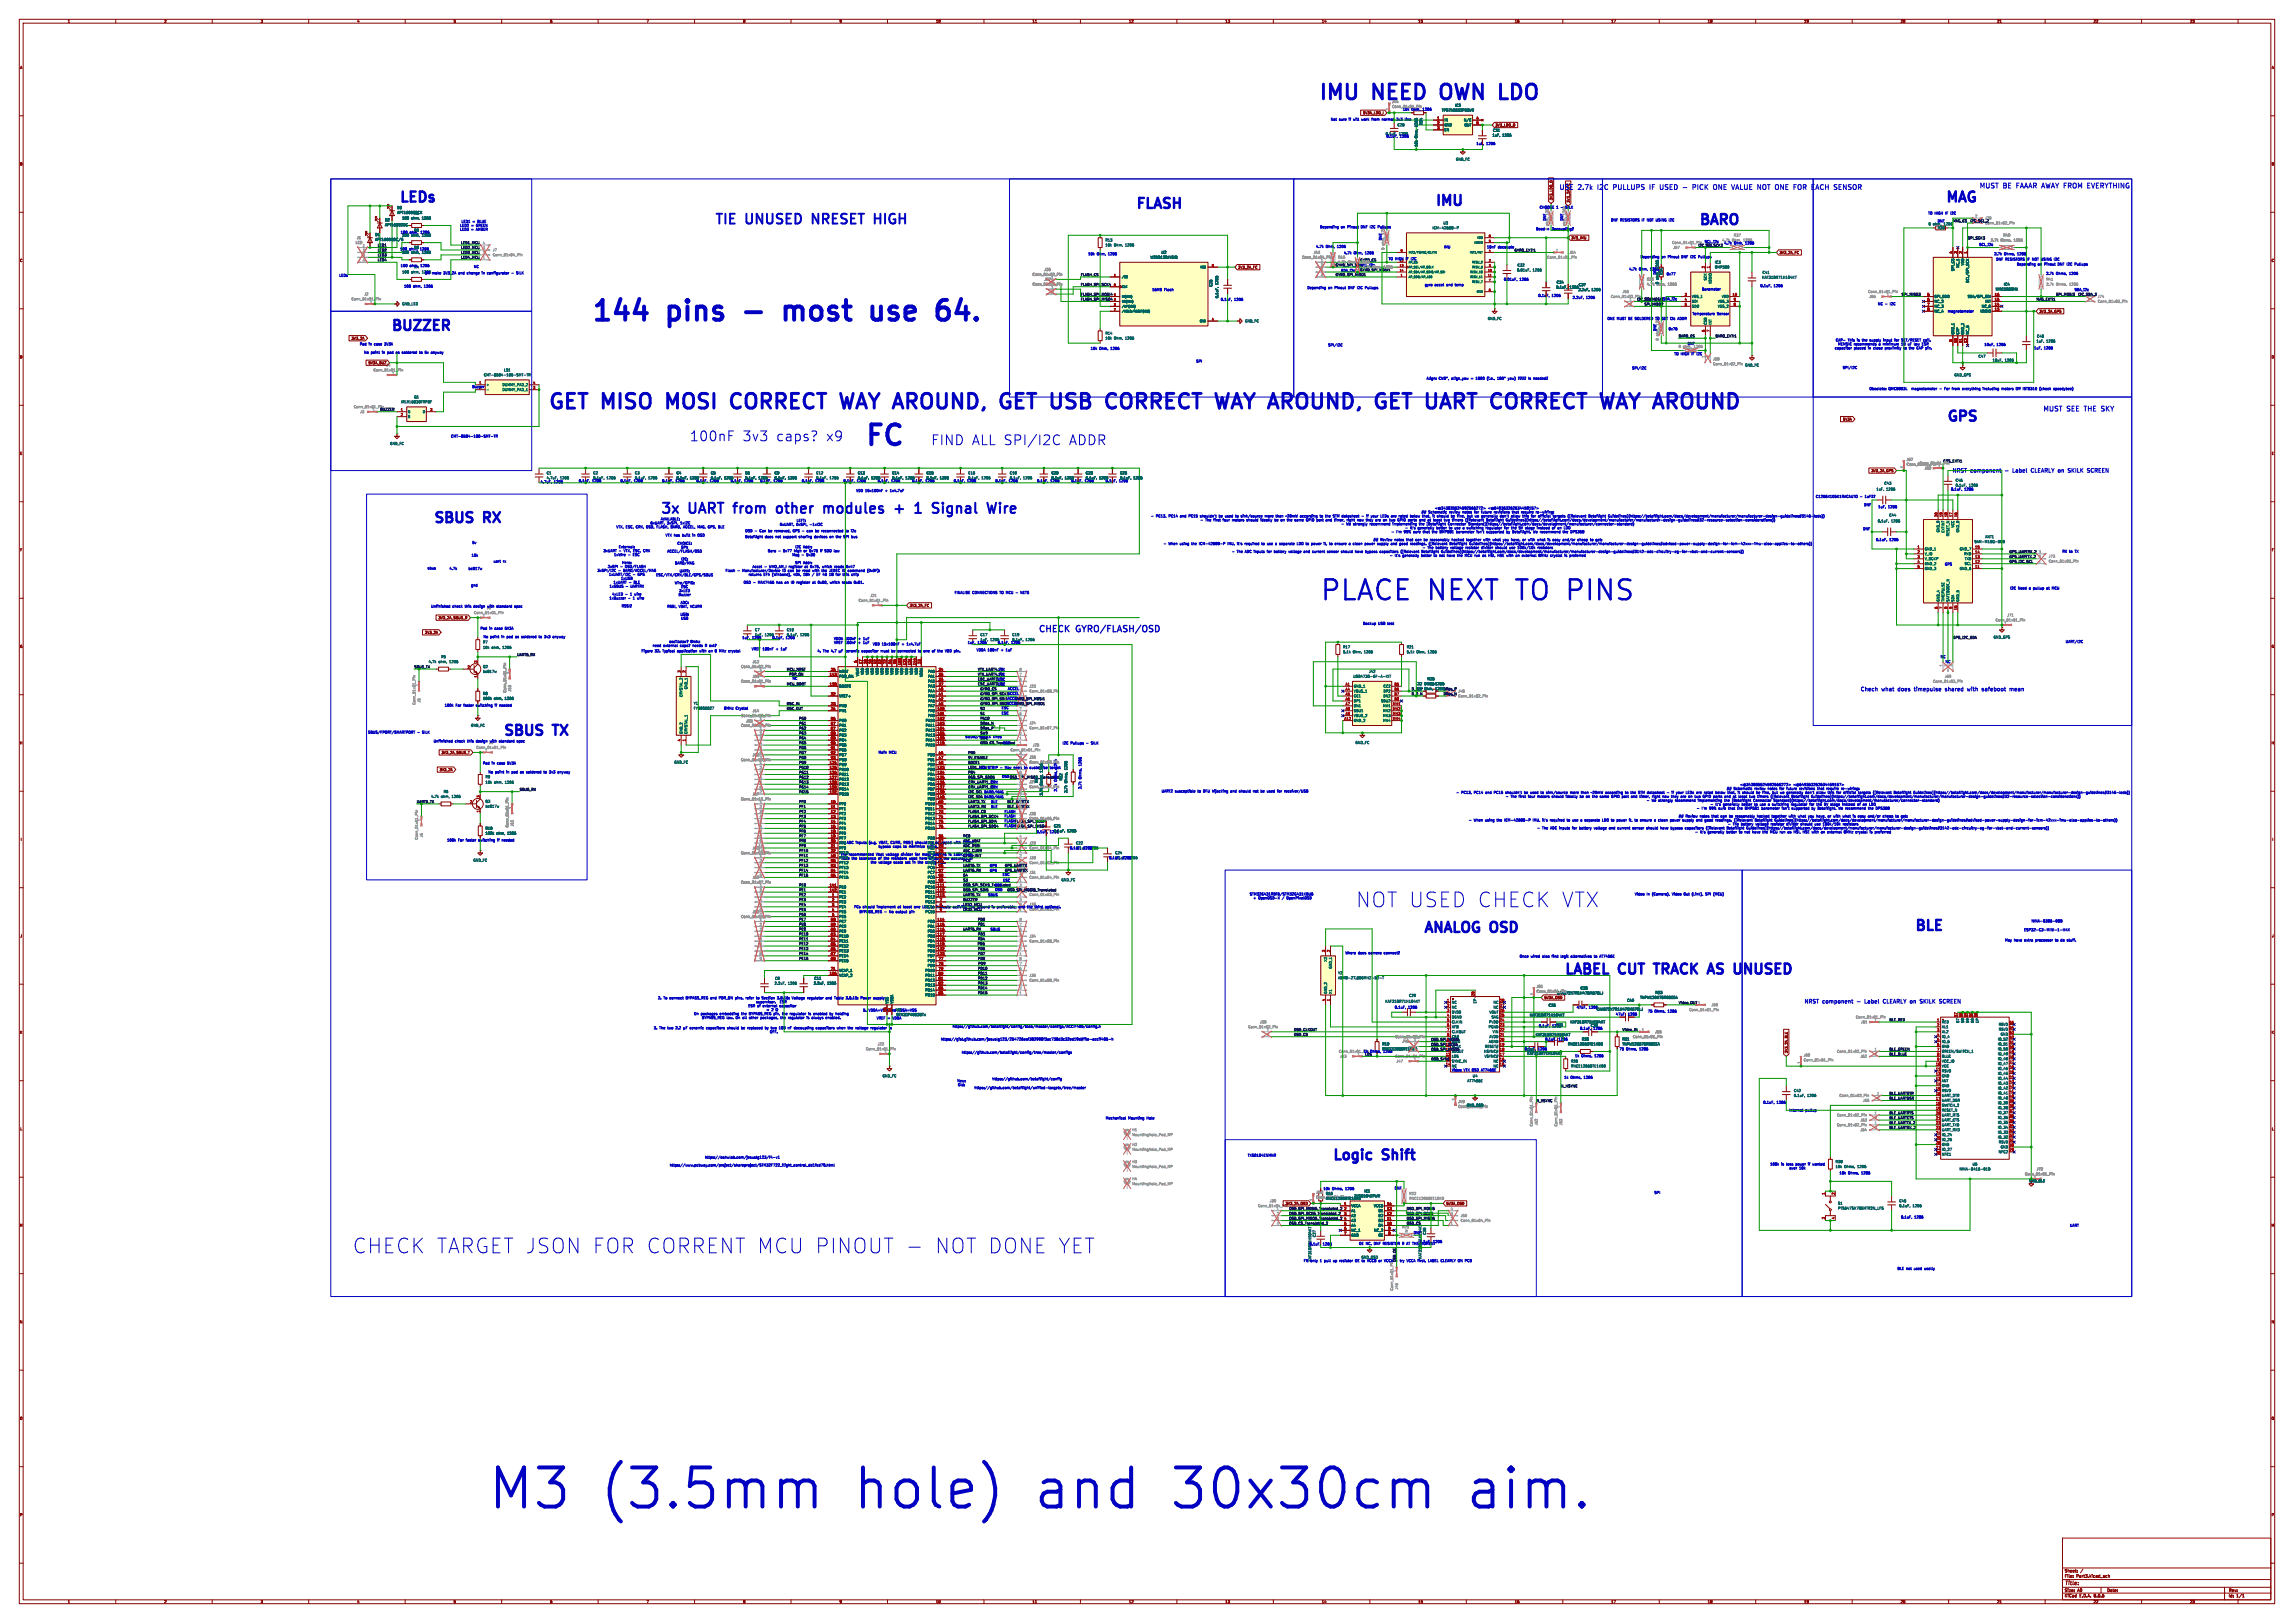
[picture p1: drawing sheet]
<svg xmlns="http://www.w3.org/2000/svg" width="1189mm" height="841mm" viewBox="0 0 1189 841" stroke-linecap="round" stroke-linejoin="round" font-family="sans-serif">
<defs><g id="words">
<g font-size="28.2" fill="#0000c2">
<text x="252" y="785">M3</text>
<text x="312" y="785">(3.5mm</text>
<text x="446" y="785">hole)</text>
<text x="541" y="785">and</text>
<text x="614" y="785">30x30cm</text>
<text x="770" y="785">aim.</text>
</g>
<g font-size="14.3" fill="#0000c2">
<text x="305" y="169">144</text>
<text x="347" y="169">pins</text>
<text x="415" y="169">most</text>
<text x="464" y="169">use</text>
<text x="502" y="169">64.</text>
<text x="447" y="234">FC</text>
<text x="684" y="313">PLACE NEXT TO PINS</text>
</g>
<g font-size="10.6" fill="#0000c2">
<text x="683" y="54">IMU</text>
<text x="784" y="54">LDO</text>
<text x="283" y="214">GET MISO</text>
<text x="349" y="214">MOSI</text>
<text x="385" y="214">CORRECT</text>
<text x="445" y="214">WAY AROUND,</text>
<text x="534" y="214">GET USB</text>
<text x="595" y="214">CORRECT</text>
<text x="655" y="214">WAY AROUND,</text>
<text x="744" y="214">GET UART CORRECT</text>
<text x="870" y="214">WAY AROUND</text>
<text x="703" y="471">NOT USED CHECK VTX</text>
<text x="183" y="650">CHECK TARGETJSON FOR CORRENT MCU PINOUT -</text>
<text x="479" y="650">NOT DONE YET</text>
</g>
<text font-size="10.6" fill="#989898" x="712" y="54">NEED</text>
<text font-size="10.6" fill="#006464" x="750" y="54">OWN</text>
<g font-size="7.3" fill="#0000c2">
<text x="342" y="268">3x</text>
<text x="357" y="268">UART from</text>
<text x="407" y="268">other</text>
<text x="433" y="268">modules</text>
<text x="472" y="268">+</text>
<text x="485" y="268">1</text>
<text x="496" y="268">Signal</text>
<text x="527" y="268">Wire</text>
</g>
<g font-size="7.2" fill="#0000c2">
<text x="206" y="107">LEDs</text>
<text x="1008" y="107">MAG</text>
<text x="588" y="110">FLASH</text>
<text x="743" y="108">IMU</text>
<text x="880" y="118">BARO</text>
<text x="202" y="173">BUZZER</text>
<text x="1008" y="220">GPS</text>
<text x="224" y="273">SBUS</text>
<text x="251" y="273">RX</text>
<text x="260" y="383">SBUS</text>
<text x="287" y="383">TX</text>
<text x="737" y="485">ANALOG OSD</text>
<text x="992" y="484">BLE</text>
<text x="810" y="507">LABEL</text>
<text x="840" y="507">CUT</text>
<text x="861" y="507">TRACK</text>
<text x="892" y="507">AS</text>
<text x="908" y="507">UNUSED</text>
<text x="690" y="603">Logic</text>
<text x="717" y="603">Shift</text>
</g>
<g font-size="7.1" fill="#0000c2">
<text x="370" y="118">TIE</text>
<text x="387" y="118">UNUSED</text>
<text x="423" y="118">NRESET</text>
<text x="457" y="118">HIGH</text>
<text x="358" y="229">100nF</text>
<text x="385" y="229">3v3</text>
<text x="402" y="229">caps?</text>
<text x="427" y="229">x9</text>
<text x="483" y="231">FIND ALL SPI/I2C</text>
<text x="553" y="231">ADDR</text>
</g>
<g font-size="4.6" fill="#0000c2">
<text x="538" y="329">CHECK</text>
<text x="558" y="329">GYRO/FLASH/OSD</text>
</g>
<g font-size="3.5" fill="#0000c2">
<text x="808" y="99">USE 2.7k</text>
<text x="828" y="99">I2C</text>
<text x="836" y="99">PULLUPS</text>
<text x="855" y="99">IF USED -</text>
<text x="879" y="99">PICK</text>
<text x="890" y="99">ONE VALUE NOT ONE FOR</text>
<text x="942" y="99">EACH SENSOR</text>
<text x="1026" y="98">MUST BE FAAAR AWAY FROM EVERYTHING</text>
<text x="1059" y="213">MUST SEE THE SKY</text>
</g>
<g font-size="2.8" fill="#0000c2">
<text x="1011" y="246">NRST</text>
<text x="1022" y="246">component</text>
<text x="1046" y="246">Label</text>
<text x="1056" y="246">CLEARLY on</text>
<text x="1078" y="246">SKILK</text>
<text x="1089" y="246">SCREEN</text>
<text x="964" y="359">Chech</text>
<text x="976" y="359">what</text>
<text x="985" y="359">does</text>
<text x="995" y="359">timepulse</text>
<text x="1012" y="359">shared</text>
<text x="1024" y="359">with</text>
<text x="1033" y="359">safeboot</text>
<text x="1048" y="359">mean</text>
<text x="935" y="521">NRST</text>
<text x="945" y="521">component</text>
<text x="969" y="521">Label</text>
<text x="980" y="521">CLEARLY on</text>
<text x="1001" y="521">SKILK</text>
<text x="1012" y="521">SCREEN</text>
</g>
<text font-size="2.8" fill="#840000" x="1070" y="822">Title:</text>
<g font-size="2.1" fill="#840000">
<text x="1070" y="815">Sheet:</text>
<text x="1070" y="818">File:</text>
<text x="1076" y="818">Part3.kicad_sch</text>
<text x="1070" y="828">KiCad</text>
<text x="1070" y="825">Size:</text>
<text x="1077" y="825">A0</text>
<text x="1078" y="828">E.D.A.</text>
<text x="1085" y="828">8.0.6</text>
<text x="1092" y="825">Date:</text>
<text x="1155" y="825">Rev:</text>
<text x="1155" y="828">Id:</text>
<text x="1159" y="828">1/1</text>
</g>
<g font-size="1.8" fill="#840000">
<text x="35" y="12">1</text>
<text x="85" y="12">2</text>
<text x="135" y="12">3</text>
<text x="185" y="12">4</text>
<text x="235" y="12">5</text>
<text x="285" y="12">6</text>
<text x="335" y="12">7</text>
<text x="385" y="12">8</text>
<text x="435" y="12">9</text>
<text x="485" y="12">10</text>
<text x="535" y="12">11</text>
<text x="585" y="12">12</text>
<text x="635" y="12">13</text>
<text x="685" y="12">14</text>
<text x="735" y="12">15</text>
<text x="785" y="12">16</text>
<text x="835" y="12">17</text>
<text x="885" y="12">18</text>
<text x="935" y="12">19</text>
<text x="985" y="12">20</text>
<text x="1035" y="12">21</text>
<text x="1085" y="12">22</text>
<text x="1135" y="12">23</text>
<text x="10" y="36">A</text>
<text x="1177" y="36">A</text>
<text x="706" y="60">5V3A_LDO_I</text>
<text x="775" y="66">3V3_LDO_O</text>
<text x="10" y="86">B</text>
<text x="1177" y="86">B</text>
<text x="805" y="104" transform="rotate(-90 805 104)">3V3_LDO_O</text>
<text x="814" y="124">3V3_IMU</text>
<text x="922" y="132">3V3_2A_FC</text>
<text x="10" y="136">C</text>
<text x="1177" y="136">C</text>
<text x="642" y="140">3V3_2A_FC</text>
<text x="1057" y="162">3V3_2A_GPS</text>
<text x="182" y="176">3V3_2A</text>
<text x="10" y="186">D</text>
<text x="1177" y="186">D</text>
<text x="191" y="189">5V3A_BUZ</text>
<text x="955" y="218">5V3A</text>
<text x="10" y="236">E</text>
<text x="1177" y="236">E</text>
<text x="970" y="245">3V3_2A_GPS</text>
<text x="10" y="286">F</text>
<text x="1177" y="286">F</text>
<text x="471" y="315">3V3_2A_FC</text>
<text x="227" y="321">3V3_2A_SBUS_R</text>
<text x="220" y="329">3V3_2A</text>
<text x="10" y="336">G</text>
<text x="1177" y="336">G</text>
<text x="10" y="386">H</text>
<text x="1177" y="386">H</text>
<text x="228" y="391">3V3_2A_SBUS_T</text>
<text x="228" y="400">3V3_2A</text>
<text x="11" y="436">I</text>
<text x="1178" y="436">I</text>
<text x="10" y="486">J</text>
<text x="1177" y="486">J</text>
<text x="800" y="518">5V3A_OSD</text>
<text x="837" y="526">47uF,</text>
<text x="10" y="536">K</text>
<text x="808" y="539">1206</text>
<text x="1177" y="536">K</text>
<text x="710" y="546">Ohms,</text>
<text x="927" y="546" transform="rotate(-90 927 546)">3V3_2A_BLE</text>
<text x="10" y="586">L</text>
<text x="1177" y="586">L</text>
<text x="1052" y="613">GND_BLE</text>
<text x="666" y="625">3V3_2A_OSD</text>
<text x="749" y="625">5V3A_OSD</text>
<text x="10" y="636">M</text>
<text x="1177" y="636">M</text>
<text x="10" y="686">N</text>
<text x="1177" y="686">N</text>
<text x="10" y="736">O</text>
<text x="1177" y="736">O</text>
<text x="10" y="786">P</text>
<text x="1177" y="786">P</text>
<text x="35" y="831">1</text>
<text x="85" y="831">2</text>
<text x="135" y="831">3</text>
<text x="185" y="831">4</text>
<text x="235" y="831">5</text>
<text x="285" y="831">6</text>
<text x="335" y="831">7</text>
<text x="385" y="831">8</text>
<text x="435" y="831">9</text>
<text x="485" y="831">10</text>
<text x="535" y="831">11</text>
<text x="585" y="831">12</text>
<text x="635" y="831">13</text>
<text x="685" y="831">14</text>
<text x="735" y="831">15</text>
<text x="785" y="831">16</text>
<text x="835" y="831">17</text>
<text x="885" y="831">18</text>
<text x="935" y="831">19</text>
<text x="985" y="831">20</text>
<text x="1035" y="831">21</text>
<text x="1085" y="831">22</text>
<text x="1135" y="831">23</text>
</g>
<g font-size="1.8" fill="#989898">
<text x="721" y="54">J44</text>
<text x="721" y="56">Conn_01x01_Pin</text>
<text x="727" y="58">10k</text>
<text x="732" y="58">Ohm,</text>
<text x="803" y="119" transform="rotate(-90 803 119)">0</text>
<text x="803" y="117" transform="rotate(-90 803 117)">ohm,</text>
<text x="805" y="115" transform="rotate(-90 805 115)">R27</text>
<text x="812" y="117" transform="rotate(-90 812 117)">ohm,</text>
<text x="814" y="115" transform="rotate(-90 814 115)">R29</text>
<text x="1029" y="116">Conn_01x02_Pin</text>
<text x="185" y="124">J1</text>
<text x="720" y="125" transform="rotate(-90 720 125)">R20</text>
<text x="898" y="123">R37</text>
<text x="1032" y="125">2.7k</text>
<text x="1037" y="125">Ohms,</text>
<text x="1038" y="123">R40</text>
<text x="1044" y="125">1206</text>
<text x="184" y="127">LED</text>
<text x="255" y="130">J7</text>
<text x="681" y="132">J41</text>
<text x="718" y="130" transform="rotate(-90 718 130)">0</text>
<text x="718" y="127" transform="rotate(-90 718 127)">ohm,</text>
<text x="813" y="132">J54</text>
<text x="867" y="127">Conn_01x01_Pin</text>
<text x="867" y="129">J57</text>
<text x="876" y="128">1</text>
<text x="255" y="133">Conn_01x04_Pin</text>
<text x="675" y="134">Conn_01x04_Pin</text>
<text x="693" y="134">R16</text>
<text x="693" y="137">4.7k</text>
<text x="699" y="137">Ohm,</text>
<text x="705" y="137">1206</text>
<text x="706" y="137">R18</text>
<text x="802" y="134">Conn_01x01_Pin</text>
<text x="535" y="143">Conn_01x02_Pin</text>
<text x="541" y="141">J36</text>
<text x="706" y="139">4.7k</text>
<text x="711" y="139">Ohm,</text>
<text x="717" y="139">1206</text>
<text x="535" y="148">Conn_01x02_Pin</text>
<text x="541" y="146">J37</text>
<text x="853" y="146">R32</text>
<text x="853" y="148">4.7k</text>
<text x="859" y="148">Ohm,</text>
<text x="865" y="148">1206</text>
<text x="1060" y="146">R41</text>
<text x="1060" y="148">2.7k</text>
<text x="1066" y="148">Ohms,</text>
<text x="1073" y="148">1206</text>
<text x="182" y="156">Conn_01x01_Pin</text>
<text x="189" y="153">J2</text>
<text x="835" y="155">Conn_01x02_Pin</text>
<text x="841" y="152">J55</text>
<text x="844" y="156">1</text>
<text x="968" y="152">Conn_01x01_Pin</text>
<text x="969" y="155">J66</text>
<text x="978" y="153">1</text>
<text x="1087" y="155">J74</text>
<text x="192" y="157">1</text>
<text x="1087" y="157">Conn_01x02_Pin</text>
<text x="862" y="172" transform="rotate(-90 862 172)">R35</text>
<text x="860" y="177" transform="rotate(-90 860 177)">0</text>
<text x="860" y="174" transform="rotate(-90 860 174)">ohm,</text>
<text x="870" y="180">0</text>
<text x="872" y="180">ohm,</text>
<text x="875" y="182">R36</text>
<text x="878" y="180">1206</text>
<text x="200" y="190">J4</text>
<text x="888" y="187">J58</text>
<text x="888" y="189">Conn_01x02_Pin</text>
<text x="193" y="193">Conn_01x01_Pin</text>
<text x="203" y="194">1</text>
<text x="183" y="212">Conn_01x01_Pin</text>
<text x="187" y="214">J3</text>
<text x="193" y="213">1</text>
<text x="988" y="239">J67</text>
<text x="1007" y="240">GPS_EXTI1</text>
<text x="988" y="242">Conn_01x01_Pin</text>
<text x="995" y="241">Conn_01x01_Pin</text>
<text x="997" y="243">J68</text>
<text x="1062" y="289">J73</text>
<text x="1062" y="292">Conn_01x03_Pin</text>
<text x="451" y="309">J21</text>
<text x="445" y="312">Conn_01x01_Pin</text>
<text x="455" y="313">1</text>
<text x="245" y="318">Conn_01x01_Pin</text>
<text x="250" y="320">1</text>
<text x="1034" y="322">Conn_01x01_Pin</text>
<text x="1039" y="324">1</text>
<text x="1040" y="320">J71</text>
<text x="384" y="346">Conn_01x02_Pin</text>
<text x="390" y="344">J12</text>
<text x="384" y="354">Conn_01x01_Pin</text>
<text x="390" y="351">J13</text>
<text x="394" y="350">2</text>
<text x="1002" y="354">Conn_01x03_Pin</text>
<text x="1008" y="351">J69</text>
<text x="217" y="356" transform="rotate(-90 217 356)">1</text>
<text x="262" y="359" transform="rotate(-90 262 359)">Conn_01x01_Pin</text>
<text x="265" y="358" transform="rotate(-90 265 358)">J10</text>
<text x="533" y="356">J23</text>
<text x="533" y="359">Conn_01x08_Pin</text>
<text x="756" y="359">J48</text>
<text x="215" y="365" transform="rotate(-90 215 365)">Conn_01x01_Pin</text>
<text x="218" y="364" transform="rotate(-90 218 364)">J5</text>
<text x="756" y="362">Conn_01x02_Pin</text>
<text x="384" y="372">Conn_01x02_Pin</text>
<text x="390" y="369">J14</text>
<text x="384" y="377">Conn_01x07_Pin</text>
<text x="387" y="374">J15</text>
<text x="533" y="376">J24</text>
<text x="533" y="378">Conn_01x07_Pin</text>
<text x="247" y="388">Conn_01x01_Pin</text>
<text x="251" y="390">1</text>
<text x="524" y="389">Conn_01x01_Pin</text>
<text x="535" y="387">J25</text>
<text x="384" y="395">Conn_01x07_Pin</text>
<text x="390" y="392">J16</text>
<text x="533" y="393">J26</text>
<text x="533" y="396">Conn_01x03_Pin</text>
<text x="548" y="398" transform="rotate(-90 548 398)">1206</text>
<text x="533" y="406">J27</text>
<text x="390" y="412">J17</text>
<text x="533" y="409">Conn_01x07_Pin</text>
<text x="548" y="410" transform="rotate(-90 548 410)">2.7k</text>
<text x="384" y="415">Conn_01x11_Pin</text>
<text x="218" y="426" transform="rotate(-90 218 426)">1</text>
<text x="533" y="423">J28</text>
<text x="533" y="425">Conn_01x06_Pin</text>
<text x="264" y="429" transform="rotate(-90 264 429)">Conn_01x01_Pin</text>
<text x="266" y="428" transform="rotate(-90 266 428)">J11</text>
<text x="217" y="435" transform="rotate(-90 217 435)">Conn_01x01_Pin</text>
<text x="219" y="434" transform="rotate(-90 219 434)">J6</text>
<text x="533" y="438">J29</text>
<text x="390" y="440">J18</text>
<text x="533" y="440">Conn_01x04_Pin</text>
<text x="533" y="445">J30</text>
<text x="533" y="448">Conn_01x02_Pin</text>
<text x="390" y="456">J19</text>
<text x="394" y="454">5</text>
<text x="533" y="453">J31</text>
<text x="533" y="456">Conn_01x04_Pin</text>
<text x="384" y="458">Conn_01x07_Pin</text>
<text x="533" y="464">Conn_01x03_Pin</text>
<text x="390" y="473">J20</text>
<text x="384" y="476">Conn_01x09_Pin</text>
<text x="533" y="486">J34</text>
<text x="533" y="489">Conn_01x08_Pin</text>
<text x="533" y="506">J35</text>
<text x="533" y="509">Conn_01x08_Pin</text>
<text x="796" y="512">J51</text>
<text x="796" y="515">Conn_01x01_Pin</text>
<text x="807" y="515">CAA572X7R1H476M670LJ</text>
<text x="887" y="522">J59</text>
<text x="875" y="524">Conn_01x01_Pin</text>
<text x="962" y="528">Conn_01x01_Pin</text>
<text x="647" y="533">Conn_01x02_Pin</text>
<text x="653" y="530">J38</text>
<text x="964" y="530">J61</text>
<text x="971" y="529">1</text>
<text x="657" y="534">1</text>
<text x="723" y="538">Conn_01x03_Pin</text>
<text x="846" y="538">Conn_01x01_Pin</text>
<text x="858" y="536">J56</text>
<text x="449" y="544">Conn_01x01_Pin</text>
<text x="455" y="542">J22</text>
<text x="458" y="546">1</text>
<text x="727" y="540">J46</text>
<text x="952" y="546">Conn_01x02_Pin</text>
<text x="694" y="548">J43</text>
<text x="704" y="547">1</text>
<text x="723" y="548">Conn_01x01_Pin</text>
<text x="724" y="551">J47</text>
<text x="733" y="550">1</text>
<text x="935" y="548">J60</text>
<text x="935" y="550">Conn_01x01_Pin</text>
<text x="964" y="548">J62</text>
<text x="953" y="569">Conn_01x02_Pin</text>
<text x="756" y="572">J49</text>
<text x="756" y="574">Conn_01x01_Pin</text>
<text x="796" y="574" transform="rotate(-90 796 574)">1</text>
<text x="809" y="574" transform="rotate(-90 809 574)">1</text>
<text x="965" y="571">J65</text>
<text x="952" y="579">Conn_01x02_Pin</text>
<text x="964" y="581">J63</text>
<text x="587" y="586">H1</text>
<text x="795" y="584" transform="rotate(-90 795 584)">Conn_01x01_Pin</text>
<text x="797" y="583" transform="rotate(-90 797 583)">J52</text>
<text x="807" y="584" transform="rotate(-90 807 584)">Conn_01x01_Pin</text>
<text x="810" y="583" transform="rotate(-90 810 583)">J53</text>
<text x="952" y="584">Conn_01x02_Pin</text>
<text x="964" y="586">J64</text>
<text x="587" y="589">MountingHole_Pad_MP</text>
<text x="587" y="594">H2</text>
<text x="587" y="596">MountingHole_Pad_MP</text>
<text x="587" y="603">H3</text>
<text x="587" y="605">MountingHole_Pad_MP</text>
<text x="587" y="612">H4</text>
<text x="1049" y="609">Conn_01x01_Pin</text>
<text x="1055" y="607">J72</text>
<text x="587" y="614">MountingHole_Pad_MP</text>
<text x="658" y="623">J39</text>
<text x="682" y="619">J40</text>
<text x="730" y="619">R22</text>
<text x="730" y="622">RNCE1206BTE10K0</text>
<text x="652" y="626">Conn_01x04_Pin</text>
<text x="662" y="627">1</text>
<text x="757" y="631">J50</text>
<text x="757" y="633">Conn_01x04_Pin</text>
<text x="727" y="637">R23</text>
<text x="728" y="639">R</text>
<text x="724" y="659" transform="rotate(-90 724 659)">1</text>
<text x="722" y="669" transform="rotate(-90 722 669)">Conn_01x01_Pin</text>
<text x="725" y="668" transform="rotate(-90 725 668)">J45</text>
</g>
<g font-size="1.8" fill="#aaa">
<text x="720" y="57" transform="rotate(-90 720 57)">1</text>
<text x="1024" y="113">2</text>
<text x="188" y="128">1</text>
<text x="188" y="131">2</text>
<text x="250" y="132">2</text>
<text x="250" y="129">3</text>
<text x="250" y="127">4</text>
<text x="806" y="131">1</text>
<text x="188" y="133">3</text>
<text x="188" y="136">4</text>
<text x="250" y="134">1</text>
<text x="684" y="136">1</text>
<text x="684" y="138">2</text>
<text x="684" y="141">3</text>
<text x="684" y="143">4</text>
<text x="545" y="150">1</text>
<text x="545" y="145">1</text>
<text x="545" y="147">2</text>
<text x="545" y="152">2</text>
<text x="1082" y="156">1</text>
<text x="844" y="158">2</text>
<text x="884" y="185" transform="rotate(-90 884 185)">1</text>
<text x="886" y="185" transform="rotate(-90 886 185)">2</text>
<text x="987" y="243" transform="rotate(-90 987 243)">1</text>
<text x="1004" y="242">1</text>
<text x="1057" y="287">3</text>
<text x="1057" y="292">1</text>
<text x="1057" y="289">2</text>
<text x="394" y="348">1</text>
<text x="528" y="348">8</text>
<text x="1007" y="346" transform="rotate(-90 1007 346)">1</text>
<text x="1009" y="346" transform="rotate(-90 1009 346)">2</text>
<text x="1012" y="346" transform="rotate(-90 1012 346)">3</text>
<text x="264" y="349" transform="rotate(-90 264 349)">1</text>
<text x="528" y="353">6</text>
<text x="528" y="350">7</text>
<text x="394" y="355">1</text>
<text x="528" y="355">5</text>
<text x="528" y="371">6</text>
<text x="528" y="368">7</text>
<text x="394" y="373">1</text>
<text x="394" y="376">2</text>
<text x="528" y="376">4</text>
<text x="528" y="373">5</text>
<text x="394" y="378">1</text>
<text x="394" y="381">2</text>
<text x="394" y="383">3</text>
<text x="528" y="383">1</text>
<text x="528" y="381">2</text>
<text x="528" y="378">3</text>
<text x="394" y="386">4</text>
<text x="394" y="388">5</text>
<text x="528" y="386">1</text>
<text x="394" y="391">6</text>
<text x="394" y="393">7</text>
<text x="394" y="396">1</text>
<text x="528" y="396">1</text>
<text x="528" y="393">2</text>
<text x="528" y="391">3</text>
<text x="394" y="399">2</text>
<text x="394" y="401">3</text>
<text x="528" y="401">6</text>
<text x="528" y="399">7</text>
<text x="394" y="404">4</text>
<text x="394" y="406">5</text>
<text x="528" y="406">4</text>
<text x="528" y="404">5</text>
<text x="394" y="409">6</text>
<text x="394" y="411">7</text>
<text x="528" y="414">1</text>
<text x="528" y="411">2</text>
<text x="528" y="409">3</text>
<text x="265" y="419" transform="rotate(-90 265 419)">1</text>
<text x="394" y="416">1</text>
<text x="394" y="419">2</text>
<text x="528" y="419">5</text>
<text x="528" y="416">6</text>
<text x="394" y="421">3</text>
<text x="394" y="424">4</text>
<text x="528" y="424">3</text>
<text x="528" y="421">4</text>
<text x="394" y="426">5</text>
<text x="394" y="429">6</text>
<text x="394" y="432">7</text>
<text x="528" y="429">1</text>
<text x="528" y="426">2</text>
<text x="394" y="434">8</text>
<text x="394" y="437">9</text>
<text x="528" y="437">3</text>
<text x="528" y="434">4</text>
<text x="384" y="443">Conn_01x05_Pin</text>
<text x="393" y="439">10</text>
<text x="393" y="442">11</text>
<text x="528" y="442">1</text>
<text x="528" y="439">2</text>
<text x="394" y="444">1</text>
<text x="394" y="447">2</text>
<text x="394" y="449">3</text>
<text x="528" y="447">1</text>
<text x="528" y="444">2</text>
<text x="394" y="452">4</text>
<text x="528" y="454">2</text>
<text x="394" y="459">1</text>
<text x="528" y="457">1</text>
<text x="528" y="459">3</text>
<text x="394" y="462">2</text>
<text x="394" y="465">3</text>
<text x="394" y="467">4</text>
<text x="528" y="467">3</text>
<text x="528" y="465">1</text>
<text x="394" y="470">5</text>
<text x="394" y="472">6</text>
<text x="394" y="475">7</text>
<text x="394" y="477">1</text>
<text x="394" y="480">2</text>
<text x="528" y="480">7</text>
<text x="528" y="477">8</text>
<text x="394" y="482">3</text>
<text x="394" y="485">4</text>
<text x="528" y="485">5</text>
<text x="528" y="482">6</text>
<text x="394" y="487">5</text>
<text x="394" y="490">6</text>
<text x="528" y="490">3</text>
<text x="528" y="487">4</text>
<text x="394" y="493">7</text>
<text x="394" y="495">8</text>
<text x="394" y="498">9</text>
<text x="528" y="498">8</text>
<text x="528" y="495">1</text>
<text x="528" y="493">2</text>
<text x="528" y="503">6</text>
<text x="528" y="500">7</text>
<text x="528" y="508">4</text>
<text x="528" y="505">5</text>
<text x="528" y="515">1</text>
<text x="528" y="513">2</text>
<text x="528" y="510">3</text>
<text x="795" y="516" transform="rotate(-90 795 516)">1</text>
<text x="657" y="537">2</text>
<text x="733" y="539">1</text>
<text x="851" y="534">1</text>
<text x="716" y="544">RNCE1206BTE1K003</text>
<text x="733" y="542">2</text>
<text x="971" y="545">1</text>
<text x="933" y="551" transform="rotate(-90 933 551)">1</text>
<text x="971" y="547">2</text>
<text x="973" y="567">1</text>
<text x="973" y="570">2</text>
<text x="754" y="570" transform="rotate(-90 754 570)">1</text>
<text x="971" y="578">1</text>
<text x="971" y="580">2</text>
<text x="971" y="583">1</text>
<text x="971" y="585">2</text>
<text x="680" y="622" transform="rotate(-90 680 622)">1</text>
<text x="662" y="630">2</text>
<text x="752" y="630">3</text>
<text x="752" y="627">4</text>
<text x="662" y="632">3</text>
<text x="662" y="635">4</text>
<text x="752" y="635">1</text>
<text x="752" y="632">2</text>
</g>
<g font-size="1.8" fill="#0000c2">
<text x="738" y="58">1206</text>
<text x="690" y="63">Not</text>
<text x="694" y="63">sure</text>
<text x="699" y="63">if</text>
<text x="702" y="63">will</text>
<text x="706" y="63">work</text>
<text x="712" y="63">from</text>
<text x="717" y="63">normal</text>
<text x="725" y="63">3v3</text>
<text x="729" y="63">line</text>
<text x="718" y="70">0.1uF,</text>
<text x="718" y="71">0.1uF,</text>
<text x="725" y="70">1206</text>
<text x="726" y="71">1206</text>
<text x="765" y="75">1uF,</text>
<text x="770" y="75">1206</text>
<text x="814" y="105" transform="rotate(-90 814 105)">3V3_2A_FC</text>
<text x="798" y="108">CHOOSE</text>
<text x="803" y="111" transform="rotate(-90 803 111)">1206</text>
<text x="807" y="108">1</text>
<text x="810" y="108">-</text>
<text x="812" y="111" transform="rotate(-90 812 111)">1206</text>
<text x="813" y="108">SILK</text>
<text x="999" y="111">TO HIGH</text>
<text x="1008" y="111">IF</text>
<text x="1011" y="111">I2C</text>
<text x="238" y="120">LED3</text>
<text x="238" y="118">LED2</text>
<text x="239" y="116">LED1</text>
<text x="244" y="120">=</text>
<text x="244" y="118">=</text>
<text x="245" y="116">=</text>
<text x="247" y="120">AMBER</text>
<text x="247" y="118">GREEN</text>
<text x="248" y="116">BLUE</text>
<text x="684" y="118">Depending</text>
<text x="695" y="118">on</text>
<text x="698" y="118">Pinout</text>
<text x="706" y="118">DNF I2C</text>
<text x="715" y="118">Pullups</text>
<text x="796" y="120">Bead</text>
<text x="802" y="115" transform="rotate(-90 802 115)">DNF</text>
<text x="802" y="120">+</text>
<text x="811" y="115" transform="rotate(-90 811 115)">DNF</text>
<text x="812" y="119" transform="rotate(-90 812 119)">0</text>
<text x="835" y="115">DNF</text>
<text x="840" y="115">RESISTORS</text>
<text x="852" y="115">IF</text>
<text x="855" y="115">NOT</text>
<text x="860" y="115">USING</text>
<text x="867" y="115">I2C</text>
<text x="1004" y="116">DNF</text>
<text x="208" y="121">100</text>
<text x="212" y="121">ohm,</text>
<text x="218" y="121">1206</text>
<text x="717" y="125" transform="rotate(-90 717 125)">DNF</text>
<text x="718" y="121" transform="rotate(-90 718 121)">1206</text>
<text x="893" y="125">4.7k</text>
<text x="898" y="125">Ohm,</text>
<text x="904" y="125">1206</text>
<text x="207" y="130">100</text>
<text x="212" y="130">ohm,</text>
<text x="218" y="130">1206</text>
<text x="682" y="129">4.7k</text>
<text x="687" y="129">Ohm,</text>
<text x="693" y="129">1206</text>
<text x="696" y="132">4.7k</text>
<text x="702" y="132">Ohm,</text>
<text x="708" y="132">1206</text>
<text x="748" y="129">IMU</text>
<text x="771" y="129">10nF</text>
<text x="776" y="129">decouple</text>
<text x="785" y="130">GYRO_EXTI1</text>
<text x="883" y="126">SCL_i2c</text>
<text x="894" y="127">4.7k</text>
<text x="899" y="127">Ohm,</text>
<text x="905" y="127">1206</text>
<text x="1026" y="128">SCL_i2c</text>
<text x="564" y="132">10k</text>
<text x="569" y="132">Ohm,</text>
<text x="574" y="132">1206</text>
<text x="720" y="135">TO HIGH</text>
<text x="729" y="135">IF</text>
<text x="732" y="135">I2C</text>
<text x="850" y="134">Depending</text>
<text x="861" y="134">on</text>
<text x="865" y="134">Pinout</text>
<text x="872" y="134">DNF I2C</text>
<text x="881" y="134">Pullups</text>
<text x="1033" y="132">2.7k</text>
<text x="1034" y="135">DNF</text>
<text x="1039" y="132">Ohms,</text>
<text x="1040" y="135">RESISTORS</text>
<text x="1045" y="138">Depending</text>
<text x="1046" y="132">1206</text>
<text x="1051" y="135">IF</text>
<text x="1054" y="135">NOT</text>
<text x="1056" y="138">on</text>
<text x="1059" y="135">USING</text>
<text x="1060" y="138">Pinout</text>
<text x="1067" y="135">I2C</text>
<text x="1067" y="138">DNF I2C</text>
<text x="1076" y="138">Pullups</text>
<text x="176" y="144">LEDs</text>
<text x="208" y="139">100</text>
<text x="212" y="139">ohm,</text>
<text x="215" y="139">R4</text>
<text x="218" y="139">1206</text>
<text x="220" y="142">OR</text>
<text x="224" y="142">make</text>
<text x="230" y="142">3V3_2A</text>
<text x="239" y="142">and</text>
<text x="244" y="142">change</text>
<text x="245" y="139">NC</text>
<text x="252" y="142">in</text>
<text x="255" y="142">configurator</text>
<text x="268" y="142">-</text>
<text x="695" y="141">SDA_i2c</text>
<text x="705" y="138">SCL_i2c</text>
<text x="844" y="140">4.7k</text>
<text x="849" y="140">Ohm,</text>
<text x="864" y="143">0x77</text>
<text x="1060" y="143">2.7k</text>
<text x="1066" y="143">Ohms,</text>
<text x="1073" y="143">1206</text>
<text x="209" y="149">100</text>
<text x="214" y="149">ohm,</text>
<text x="220" y="149">1206</text>
<text x="677" y="150">Depending</text>
<text x="688" y="150">on</text>
<text x="692" y="150">Pinout</text>
<text x="699" y="150">DNF I2C</text>
<text x="708" y="150">Pullups</text>
<text x="738" y="148">gyro</text>
<text x="744" y="148">accel</text>
<text x="750" y="148">and</text>
<text x="754" y="148">temp</text>
<text x="779" y="146">0.01uF,</text>
<text x="788" y="146">1206</text>
<text x="912" y="149">0.1uF,</text>
<text x="919" y="149">1206</text>
<text x="597" y="151">16MB</text>
<text x="603" y="151">Flash</text>
<text x="797" y="154">0.1uF,</text>
<text x="804" y="154">1206</text>
<text x="815" y="155">2.2uF,</text>
<text x="822" y="155">1206</text>
<text x="862" y="156">SDA_i2c</text>
<text x="882" y="151">Barometer</text>
<text x="1075" y="151">SDA_i2c</text>
<text x="633" y="156">0.1uF,</text>
<text x="640" y="156">1206</text>
<text x="973" y="159">NC</text>
<text x="977" y="159">-</text>
<text x="980" y="159">I2C</text>
<text x="833" y="166">ONE</text>
<text x="838" y="166">MUST</text>
<text x="845" y="166">BE</text>
<text x="848" y="166">SOLDERED</text>
<text x="860" y="166">TO</text>
<text x="863" y="166">GET i2c</text>
<text x="873" y="166">ADDR</text>
<text x="877" y="163">Temperature</text>
<text x="890" y="163">Sensor</text>
<text x="1009" y="162">magnetometer</text>
<text x="859" y="172" transform="rotate(-90 859 172)">DNF</text>
<text x="860" y="168" transform="rotate(-90 860 168)">1206</text>
<text x="865" y="171">0x76</text>
<text x="186" y="179">Pad</text>
<text x="191" y="179">in</text>
<text x="195" y="179">case</text>
<text x="200" y="179">3V3A</text>
<text x="688" y="180">SPI/I2C</text>
<text x="874" y="179">DNF</text>
<text x="951" y="177">CAP-</text>
<text x="953" y="179">MEMSIC recommends</text>
<text x="958" y="177">This</text>
<text x="963" y="177">is</text>
<text x="965" y="177">the</text>
<text x="970" y="177">supply</text>
<text x="974" y="179">a</text>
<text x="976" y="179">minimum</text>
<text x="977" y="177">input</text>
<text x="983" y="177">for</text>
<text x="986" y="179">10</text>
<text x="987" y="177">SET/RESET</text>
<text x="990" y="179">uF</text>
<text x="993" y="179">low</text>
<text x="997" y="179">ESR</text>
<text x="998" y="177">coil.</text>
<text x="1028" y="179">10uF,</text>
<text x="1035" y="179">1206</text>
<text x="188" y="184">No</text>
<text x="192" y="184">point</text>
<text x="199" y="184">in</text>
<text x="202" y="184">pad</text>
<text x="207" y="184">as</text>
<text x="210" y="184">soldered</text>
<text x="220" y="184">to</text>
<text x="223" y="184">5v</text>
<text x="227" y="184">anyway</text>
<text x="565" y="181">10k</text>
<text x="570" y="181">Ohm,</text>
<text x="576" y="181">1206</text>
<text x="868" y="184">TO HIGH</text>
<text x="877" y="184">IF</text>
<text x="880" y="184">I2C</text>
<text x="951" y="181">capacitor</text>
<text x="961" y="181">placed</text>
<text x="968" y="181">in</text>
<text x="971" y="181">close</text>
<text x="977" y="181">proximity</text>
<text x="987" y="181">to</text>
<text x="990" y="181">the</text>
<text x="995" y="181">CAP pin.</text>
<text x="1054" y="181">1uF,</text>
<text x="1059" y="181">1206</text>
<text x="620" y="188">SPI</text>
<text x="846" y="192">SPI/I2C</text>
<text x="955" y="191">SPI/I2C</text>
<text x="739" y="197">Align:</text>
<text x="752" y="197">align_yaw</text>
<text x="763" y="197">=</text>
<text x="765" y="197">1800</text>
<text x="771" y="197">(i.e.,</text>
<text x="783" y="197">yaw)</text>
<text x="788" y="197">????</text>
<text x="794" y="197">Is</text>
<text x="797" y="197">needed?</text>
<text x="245" y="201">Buzzer</text>
<text x="248" y="202">2</text>
<text x="969" y="202">Obsolete:</text>
<text x="979" y="202">QMC5883L</text>
<text x="991" y="202">magnetometer</text>
<text x="1006" y="202">-</text>
<text x="1008" y="202">Far</text>
<text x="1013" y="202">from</text>
<text x="1018" y="202">everything</text>
<text x="1029" y="202">including</text>
<text x="1039" y="202">motors</text>
<text x="1047" y="202">OR IST8310</text>
<text x="1059" y="202">(check</text>
<text x="1067" y="202">speedybee)</text>
<text x="234" y="227">CMT-8504-100-SMT-TR</text>
<text x="280" y="251">4.7uF,</text>
<text x="287" y="251">1206</text>
<text x="307" y="250">1206</text>
<text x="307" y="249">0.1uF,</text>
<text x="329" y="250">1206</text>
<text x="329" y="249">0.1uF,</text>
<text x="422" y="250">1206</text>
<text x="423" y="249">0.1uF,</text>
<text x="501" y="250">1206</text>
<text x="502" y="249">0.1uF,</text>
<text x="523" y="250">1206</text>
<text x="523" y="249">0.1uF,</text>
<text x="573" y="250">0.1uF,</text>
<text x="444" y="255">VDD 15x100nF</text>
<text x="459" y="255">+</text>
<text x="462" y="255">1x4.7uF</text>
<text x="1011" y="254">0.1uF,</text>
<text x="1018" y="254">1206</text>
<text x="1021" y="252">1206</text>
<text x="941" y="258">C1206X105K1RACAUTO</text>
<text x="966" y="263">DNF</text>
<text x="967" y="258">1uF??</text>
<text x="973" y="264">1uF,</text>
<text x="979" y="264">1206</text>
<text x="342" y="270">AVAILABLE:</text>
<text x="599" y="268">PC13,</text>
<text x="606" y="268">PC14</text>
<text x="612" y="268">and</text>
<text x="617" y="268">PC15</text>
<text x="623" y="268">shouldn't</text>
<text x="633" y="268">be</text>
<text x="636" y="268">used</text>
<text x="642" y="268">to</text>
<text x="645" y="268">sink/source</text>
<text x="657" y="268">more</text>
<text x="663" y="268">than</text>
<text x="669" y="268">~20mW</text>
<text x="676" y="268">according</text>
<text x="687" y="268">to</text>
<text x="690" y="268">the</text>
<text x="694" y="268">STM datasheet</text>
<text x="709" y="268">-</text>
<text x="712" y="268">if</text>
<text x="714" y="268">your</text>
<text x="720" y="268">LEDs</text>
<text x="725" y="268">are</text>
<text x="729" y="268">rated</text>
<text x="735" y="268">below</text>
<text x="737" y="266">##</text>
<text x="740" y="266">Schematic</text>
<text x="742" y="268">that,</text>
<text x="744" y="264">&lt;@343835524592566272&gt;</text>
<text x="748" y="268">it</text>
<text x="750" y="268">should</text>
<text x="751" y="266">review</text>
<text x="758" y="268">be</text>
<text x="758" y="266">notes</text>
<text x="761" y="268">fine,</text>
<text x="765" y="266">for</text>
<text x="766" y="268">but</text>
<text x="768" y="266">future</text>
<text x="770" y="268">we</text>
<text x="771" y="264">&lt;@649363262634459157&gt;</text>
<text x="774" y="268">generally</text>
<text x="775" y="266">revisions</text>
<text x="784" y="268">don't</text>
<text x="785" y="266">that</text>
<text x="790" y="266">require</text>
<text x="790" y="268">allow</text>
<text x="796" y="268">this</text>
<text x="798" y="266">re-wiring:</text>
<text x="801" y="268">for</text>
<text x="805" y="268">official</text>
<text x="812" y="268">targets</text>
<text x="820" y="268">([Relevant</text>
<text x="831" y="268">Betaflight</text>
<text x="842" y="268">Guidelines](https://betaflight.com/docs/development/manufacturer/manufacturer-design-guidelines#3146-leds))</text>
<text x="319" y="274">VTX, ESC,</text>
<text x="330" y="274">CRX,</text>
<text x="335" y="274">OSD,</text>
<text x="337" y="272">6xUART,</text>
<text x="341" y="274">FLASH,</text>
<text x="346" y="272">3xSPI,</text>
<text x="348" y="274">BARO, ACCEL, MAG, GPS,</text>
<text x="353" y="272">1xI2C</text>
<text x="374" y="274">BLE</text>
<text x="404" y="273">0xUART,</text>
<text x="413" y="273">0xSPI,</text>
<text x="413" y="271">LEFT:</text>
<text x="420" y="273">-1xI2C</text>
<text x="625" y="270">The</text>
<text x="629" y="270">first</text>
<text x="634" y="270">four</text>
<text x="639" y="270">motors</text>
<text x="647" y="270">should</text>
<text x="654" y="270">ideally</text>
<text x="662" y="270">be</text>
<text x="665" y="270">on</text>
<text x="669" y="270">the</text>
<text x="673" y="270">same</text>
<text x="679" y="270">GPIO port</text>
<text x="690" y="270">and</text>
<text x="694" y="270">timer,</text>
<text x="698" y="272">We strongly</text>
<text x="701" y="270">right</text>
<text x="706" y="270">now</text>
<text x="710" y="272">recommend</text>
<text x="711" y="270">they</text>
<text x="716" y="270">are</text>
<text x="721" y="270">on</text>
<text x="722" y="272">implementing</text>
<text x="724" y="270">two</text>
<text x="728" y="270">GPIO ports</text>
<text x="731" y="274">It's</text>
<text x="735" y="274">generally</text>
<text x="736" y="272">the</text>
<text x="740" y="270">and</text>
<text x="740" y="272">[Betaflight</text>
<text x="745" y="270">at</text>
<text x="745" y="274">better</text>
<text x="748" y="270">least</text>
<text x="752" y="274">to</text>
<text x="752" y="272">Connector</text>
<text x="753" y="270">two</text>
<text x="755" y="274">use</text>
<text x="758" y="270">timers</text>
<text x="759" y="274">a</text>
<text x="761" y="274">switching</text>
<text x="762" y="272">Standard](https://betaflight.com/docs/development/manufacturer/connector-standard)</text>
<text x="765" y="270">([Relevant</text>
<text x="771" y="274">regulator</text>
<text x="776" y="270">Betaflight</text>
<text x="781" y="274">for</text>
<text x="785" y="274">the</text>
<text x="786" y="270">Guidelines](https://betaflight.com/docs/development/manufacturer/manufacturer-design-guidelines#32-resource-selection-considerations))</text>
<text x="789" y="274">5V</text>
<text x="793" y="274">stage</text>
<text x="799" y="274">instead</text>
<text x="807" y="274">of</text>
<text x="810" y="274">an</text>
<text x="814" y="274">LDO</text>
<text x="965" y="275">DNF</text>
<text x="345" y="278">VTX</text>
<text x="349" y="278">has</text>
<text x="354" y="278">built</text>
<text x="360" y="278">in</text>
<text x="363" y="278">OSD</text>
<text x="386" y="276">OSD</text>
<text x="386" y="279">Betaflight</text>
<text x="391" y="276">-</text>
<text x="394" y="276">Can</text>
<text x="396" y="279">does</text>
<text x="399" y="276">be</text>
<text x="402" y="279">not</text>
<text x="403" y="276">removed,</text>
<text x="406" y="279">support</text>
<text x="413" y="276">GPS</text>
<text x="415" y="279">sharing</text>
<text x="418" y="276">-</text>
<text x="421" y="276">can</text>
<text x="423" y="279">devices</text>
<text x="426" y="276">be</text>
<text x="430" y="276">reconnected</text>
<text x="431" y="279">on</text>
<text x="434" y="279">the</text>
<text x="439" y="279">SPI</text>
<text x="443" y="279">bus</text>
<text x="443" y="276">to</text>
<text x="712" y="281">##</text>
<text x="715" y="281">Review</text>
<text x="723" y="281">notes</text>
<text x="724" y="276">I'm</text>
<text x="728" y="276">99%</text>
<text x="729" y="281">that</text>
<text x="733" y="276">sure</text>
<text x="734" y="281">can</text>
<text x="738" y="276">that</text>
<text x="739" y="281">be</text>
<text x="742" y="281">reasonably</text>
<text x="743" y="276">the</text>
<text x="747" y="276">BMP581</text>
<text x="754" y="281">hacked</text>
<text x="756" y="276">barometer</text>
<text x="761" y="281">together</text>
<text x="767" y="276">isn't</text>
<text x="770" y="281">with</text>
<text x="772" y="276">supported</text>
<text x="775" y="281">what</text>
<text x="781" y="281">you</text>
<text x="783" y="276">by</text>
<text x="785" y="281">have,</text>
<text x="786" y="276">Betaflight.</text>
<text x="792" y="281">or</text>
<text x="795" y="281">with</text>
<text x="797" y="276">We recommend</text>
<text x="800" y="281">what</text>
<text x="805" y="281">is</text>
<text x="808" y="281">easy</text>
<text x="813" y="276">the</text>
<text x="813" y="281">and/or</text>
<text x="817" y="276">DPS368</text>
<text x="821" y="281">cheap</text>
<text x="828" y="281">to</text>
<text x="831" y="281">get:</text>
<text x="972" y="281">0.1uF,</text>
<text x="979" y="281">1206</text>
<text x="245" y="282">5v</text>
<text x="313" y="286">3xUART</text>
<text x="321" y="284">External:</text>
<text x="323" y="286">VTX, ESC,</text>
<text x="334" y="286">CRX</text>
<text x="346" y="287">ACCEL/FLASH/OSD</text>
<text x="351" y="282">CHOICE:</text>
<text x="353" y="284">SPI:</text>
<text x="398" y="286">Baro</text>
<text x="404" y="286">-</text>
<text x="407" y="286">0x77</text>
<text x="412" y="284">I2C</text>
<text x="413" y="286">high</text>
<text x="416" y="284">Addr:</text>
<text x="418" y="286">or</text>
<text x="422" y="286">0x76</text>
<text x="428" y="286">if</text>
<text x="431" y="286">SDO</text>
<text x="606" y="283">When</text>
<text x="612" y="283">using</text>
<text x="618" y="283">the</text>
<text x="622" y="283">ICM-42688-P</text>
<text x="637" y="283">IMU,</text>
<text x="641" y="287">The</text>
<text x="642" y="283">it's</text>
<text x="645" y="287">ADC inputs</text>
<text x="646" y="283">required</text>
<text x="655" y="283">to</text>
<text x="657" y="287">for</text>
<text x="658" y="283">use</text>
<text x="661" y="287">battery</text>
<text x="663" y="283">a</text>
<text x="665" y="283">separate</text>
<text x="669" y="287">voltage</text>
<text x="674" y="283">LDO to</text>
<text x="677" y="287">and</text>
<text x="681" y="287">current</text>
<text x="682" y="283">power</text>
<text x="689" y="283">it,</text>
<text x="689" y="287">sensor</text>
<text x="692" y="283">to</text>
<text x="695" y="283">ensure</text>
<text x="697" y="287">should</text>
<text x="703" y="283">a</text>
<text x="704" y="287">have</text>
<text x="705" y="283">clean</text>
<text x="710" y="287">bypass</text>
<text x="711" y="283">power</text>
<text x="717" y="287">capacitors</text>
<text x="718" y="283">supply</text>
<text x="725" y="283">and</text>
<text x="729" y="287">([Relevant</text>
<text x="730" y="283">good</text>
<text x="735" y="283">readings.</text>
<text x="740" y="287">Betaflight</text>
<text x="740" y="285">The</text>
<text x="744" y="285">battery</text>
<text x="745" y="283">([Relevant</text>
<text x="750" y="287">Guidelines](https://betaflight.com/docs/development/manufacturer/manufacturer-design-guidelines#3142-adc-circuitry-eg-for-vbat-and-current-sensors))</text>
<text x="752" y="285">voltage</text>
<text x="756" y="283">Betaflight</text>
<text x="760" y="285">resistor</text>
<text x="767" y="283">Guidelines](https://betaflight.com/docs/development/manufacturer/manufacturer-design-guidelines#advised-power-supply-design-for-icm-42xxx-imu-also-applies-to-others))</text>
<text x="768" y="285">divider</text>
<text x="776" y="285">should</text>
<text x="783" y="285">use</text>
<text x="788" y="285">100k/10k</text>
<text x="799" y="285">resistors</text>
<text x="1069" y="287">RX</text>
<text x="1073" y="287">to</text>
<text x="1076" y="287">TX</text>
<text x="244" y="289">10k</text>
<text x="256" y="292">uart</text>
<text x="261" y="292">rx</text>
<text x="318" y="288">1xWire</text>
<text x="322" y="292">Here:</text>
<text x="328" y="288">ESC</text>
<text x="350" y="293">BARO/MAG</text>
<text x="353" y="291">I2C:</text>
<text x="410" y="289">Mag</text>
<text x="412" y="293">SPI</text>
<text x="416" y="289">-</text>
<text x="416" y="293">Addr:</text>
<text x="419" y="289">0x30</text>
<text x="723" y="289">It's</text>
<text x="727" y="289">generally</text>
<text x="737" y="289">better</text>
<text x="744" y="289">to</text>
<text x="747" y="289">not</text>
<text x="751" y="289">have</text>
<text x="756" y="289">the</text>
<text x="761" y="289">MCU run</text>
<text x="770" y="289">as</text>
<text x="773" y="289">HSI,</text>
<text x="778" y="289">HSE with</text>
<text x="788" y="289">an</text>
<text x="792" y="289">external</text>
<text x="801" y="289">8MHz</text>
<text x="807" y="289">crystal</text>
<text x="814" y="289">is</text>
<text x="817" y="289">preferred</text>
<text x="1008" y="293">GPS</text>
<text x="221" y="295">sbus</text>
<text x="233" y="296">4.7k</text>
<text x="243" y="296">bc817w</text>
<text x="310" y="297">3xSPI/I2C</text>
<text x="315" y="294">2xSPI</text>
<text x="315" y="299">1xUART/I2C</text>
<text x="323" y="297">BARO/ACCEL/MAG</text>
<text x="324" y="294">OSD/FLASH</text>
<text x="331" y="299">GPS</text>
<text x="340" y="299">ESC/VTX/CRX/BLE/GPS/SBUS</text>
<text x="352" y="297">UART:</text>
<text x="376" y="297">Flash</text>
<text x="382" y="297">-</text>
<text x="385" y="297">Manufacturer/Device</text>
<text x="388" y="299">returns</text>
<text x="390" y="295">Accel</text>
<text x="396" y="299">EFh</text>
<text x="396" y="295">-</text>
<text x="399" y="295">WHO_AM_I register</text>
<text x="401" y="299">(Winbond),</text>
<text x="407" y="297">ID</text>
<text x="410" y="297">can</text>
<text x="412" y="299">40h,</text>
<text x="415" y="297">be</text>
<text x="418" y="299">18h</text>
<text x="419" y="297">read</text>
<text x="419" y="295">at</text>
<text x="422" y="295">0x75,</text>
<text x="423" y="299">/</text>
<text x="424" y="297">with</text>
<text x="426" y="299">EF</text>
<text x="429" y="295">which</text>
<text x="430" y="297">the</text>
<text x="430" y="299">40</text>
<text x="433" y="299">18</text>
<text x="434" y="297">JEDEC</text>
<text x="436" y="295">reads</text>
<text x="437" y="299">for</text>
<text x="441" y="297">ID</text>
<text x="441" y="299">this</text>
<text x="445" y="297">command</text>
<text x="455" y="297">(0x9F):</text>
<text x="244" y="304">gnd</text>
<text x="316" y="305">1xSBUS</text>
<text x="318" y="303">1xUART</text>
<text x="322" y="301">1xUSB</text>
<text x="327" y="305">UARTRX</text>
<text x="329" y="303">BLE</text>
<text x="350" y="303">Wire/GPIO:</text>
<text x="353" y="305">ESC</text>
<text x="385" y="303">OSD</text>
<text x="390" y="303">-</text>
<text x="393" y="303">MAX7456</text>
<text x="404" y="303">has</text>
<text x="408" y="303">an</text>
<text x="412" y="303">ID</text>
<text x="415" y="303">register</text>
<text x="424" y="303">at</text>
<text x="428" y="303">0x00,</text>
<text x="434" y="303">which</text>
<text x="441" y="303">reads</text>
<text x="448" y="303">0x01.</text>
<text x="1042" y="306">I2C</text>
<text x="1046" y="306">Need</text>
<text x="1052" y="306">a</text>
<text x="1055" y="306">pullup</text>
<text x="1062" y="306">at</text>
<text x="1066" y="306">MCU</text>
<text x="316" y="311">1xBuzzer</text>
<text x="317" y="309">4xLED</text>
<text x="327" y="309">1</text>
<text x="328" y="311">1</text>
<text x="329" y="309">wire</text>
<text x="331" y="311">wire</text>
<text x="352" y="309">Buzzer</text>
<text x="352" y="307">3xLED</text>
<text x="495" y="308">FINALISE</text>
<text x="504" y="308">CONNECTIONS</text>
<text x="519" y="308">TO</text>
<text x="522" y="308">MCU</text>
<text x="531" y="308">NETS</text>
<text x="223" y="315">Unfinished</text>
<text x="235" y="315">check</text>
<text x="242" y="315">this</text>
<text x="247" y="315">design</text>
<text x="252" y="316">J8</text>
<text x="254" y="315">with</text>
<text x="259" y="315">standard</text>
<text x="269" y="315">spec</text>
<text x="322" y="315">RSSI?</text>
<text x="346" y="315">RSSI,</text>
<text x="352" y="315">VBAT, VCURR</text>
<text x="353" y="313">ADC:</text>
<text x="353" y="319">USB:</text>
<text x="353" y="321">USB</text>
<text x="706" y="324">Backup</text>
<text x="714" y="324">USB</text>
<text x="719" y="324">test</text>
<text x="249" y="327">Pad</text>
<text x="254" y="327">in</text>
<text x="257" y="327">case</text>
<text x="263" y="327">5V3A</text>
<text x="391" y="330">1uF,</text>
<text x="396" y="330">1206</text>
<text x="408" y="330">0.1uF,</text>
<text x="250" y="331">No</text>
<text x="254" y="331">point</text>
<text x="261" y="331">in</text>
<text x="264" y="331">pad</text>
<text x="269" y="331">as</text>
<text x="272" y="331">soldered</text>
<text x="282" y="331">to</text>
<text x="285" y="331">3v3</text>
<text x="290" y="331">anyway</text>
<text x="338" y="335">need</text>
<text x="344" y="335">external</text>
<text x="347" y="333">oscillator?</text>
<text x="353" y="335">caps?</text>
<text x="358" y="333">8mhz</text>
<text x="359" y="335">needs</text>
<text x="366" y="335">R ext?</text>
<text x="385" y="331">1uF,</text>
<text x="400" y="331">0.1uF,</text>
<text x="407" y="331">1206</text>
<text x="432" y="332">VDDA 100nF</text>
<text x="432" y="334">VREF 100nF</text>
<text x="445" y="334">+</text>
<text x="445" y="332">+</text>
<text x="448" y="334">1uF</text>
<text x="448" y="332">1uF</text>
<text x="452" y="335">VDD 15x100nF</text>
<text x="468" y="335">+</text>
<text x="470" y="335">1x4.7uF</text>
<text x="501" y="334">1uF,</text>
<text x="507" y="334">1206</text>
<text x="508" y="332">1uF,</text>
<text x="513" y="332">1206</text>
<text x="524" y="334">1206</text>
<text x="525" y="332">0.1uF,</text>
<text x="1071" y="333">UART/I2C</text>
<text x="333" y="338">Figure</text>
<text x="340" y="338">32.</text>
<text x="344" y="338">Typical</text>
<text x="352" y="338">application</text>
<text x="363" y="338">with</text>
<text x="368" y="338">an</text>
<text x="372" y="338">8</text>
<text x="374" y="338">MHz</text>
<text x="379" y="338">crystal</text>
<text x="389" y="337">VREF</text>
<text x="395" y="337">100nF</text>
<text x="402" y="337">+</text>
<text x="405" y="337">1uF</text>
<text x="424" y="338">4.</text>
<text x="427" y="338">The</text>
<text x="431" y="338">4.7</text>
<text x="439" y="338">ceramic</text>
<text x="448" y="338">capacitor</text>
<text x="458" y="338">must</text>
<text x="463" y="338">be</text>
<text x="467" y="338">connected</text>
<text x="478" y="338">to</text>
<text x="481" y="338">one</text>
<text x="485" y="338">of</text>
<text x="488" y="338">the</text>
<text x="492" y="338">VDD pin.</text>
<text x="506" y="338">VDDA 100nF</text>
<text x="519" y="338">+</text>
<text x="522" y="338">1uF</text>
<text x="1006" y="341">NC</text>
<text x="517" y="348">VTX</text>
<text x="1008" y="344">NC</text>
<text x="410" y="353">NC</text>
<text x="517" y="353">ESC</text>
<text x="517" y="350">VTX</text>
<text x="517" y="355">ESC</text>
<text x="522" y="358">ACCEL4</text>
<text x="508" y="363">GYRO_SPI_SDI1ACCEL 2</text>
<text x="508" y="360">GYRO_SPI_SCK1ACCEL3</text>
<text x="522" y="365">ACCEL 1</text>
<text x="526" y="363">GYRO_SPI_MOSI1</text>
<text x="230" y="366">100k</text>
<text x="236" y="366">For</text>
<text x="240" y="366">faster</text>
<text x="247" y="366">switching</text>
<text x="257" y="366">if</text>
<text x="260" y="366">needed</text>
<text x="375" y="368">8MHz</text>
<text x="381" y="368">Crystal</text>
<text x="519" y="368">ESC</text>
<text x="519" y="370">ESC</text>
<text x="190" y="380">SBUS/FPORT/SMARTPORT</text>
<text x="216" y="380">-</text>
<text x="219" y="380">SILK</text>
<text x="500" y="383">SWDIO/SWCLK</text>
<text x="508" y="383">SWC</text>
<text x="508" y="381">SWD</text>
<text x="515" y="383">lines</text>
<text x="224" y="385">Unfinished</text>
<text x="236" y="385">check</text>
<text x="243" y="385">this</text>
<text x="248" y="385">design</text>
<text x="253" y="386">J9</text>
<text x="255" y="385">with</text>
<text x="261" y="385">standard</text>
<text x="271" y="385">spec</text>
<text x="520" y="386">OSD</text>
<text x="550" y="386">I2C</text>
<text x="555" y="386">Pullups</text>
<text x="564" y="386">-</text>
<text x="567" y="386">SILK</text>
<text x="455" y="391">Main</text>
<text x="461" y="391">MCU</text>
<text x="250" y="396">Pad</text>
<text x="253" y="401">No</text>
<text x="255" y="396">in</text>
<text x="257" y="401">point</text>
<text x="258" y="396">case</text>
<text x="263" y="401">in</text>
<text x="264" y="396">5V3A</text>
<text x="266" y="401">pad</text>
<text x="271" y="401">as</text>
<text x="275" y="401">soldered</text>
<text x="284" y="401">to</text>
<text x="288" y="401">3v3</text>
<text x="293" y="401">anyway</text>
<text x="502" y="398">LED1_MCU STRIP</text>
<text x="507" y="399">LED</text>
<text x="518" y="399">-</text>
<text x="521" y="399">May</text>
<text x="526" y="399">need</text>
<text x="532" y="399">to</text>
<text x="535" y="399">customise</text>
<text x="545" y="399">target</text>
<text x="561" y="397" transform="rotate(-90 561 397)">1206</text>
<text x="513" y="406">CRX</text>
<text x="548" y="405" transform="rotate(-90 548 405)">Ohms,</text>
<text x="561" y="404" transform="rotate(-90 561 404)">Ohms,</text>
<text x="902" y="407">&lt;@343835524592566272&gt;</text>
<text x="929" y="407">&lt;@649363262634459157&gt;</text>
<text x="502" y="414">I2C_SDA BARO/MAG</text>
<text x="502" y="411">I2C_SCL BARO/MAG</text>
<text x="513" y="409">CRX</text>
<text x="561" y="409" transform="rotate(-90 561 409)">2.7k</text>
<text x="602" y="411">UART2 susceptible</text>
<text x="621" y="411">to</text>
<text x="624" y="411">DFU hijacking</text>
<text x="639" y="411">and</text>
<text x="643" y="411">should</text>
<text x="651" y="411">not</text>
<text x="655" y="411">be</text>
<text x="658" y="411">used</text>
<text x="664" y="411">for</text>
<text x="668" y="411">receiver/USB</text>
<text x="757" y="412">PC13,</text>
<text x="764" y="412">PC14</text>
<text x="770" y="412">and</text>
<text x="775" y="412">PC15</text>
<text x="781" y="412">shouldn't</text>
<text x="783" y="414">The</text>
<text x="787" y="414">first</text>
<text x="791" y="412">be</text>
<text x="792" y="414">four</text>
<text x="794" y="412">used</text>
<text x="797" y="414">motors</text>
<text x="800" y="412">to</text>
<text x="803" y="412">sink/source</text>
<text x="805" y="414">should</text>
<text x="813" y="414">ideally</text>
<text x="816" y="412">more</text>
<text x="820" y="414">be</text>
<text x="821" y="412">than</text>
<text x="823" y="414">on</text>
<text x="827" y="412">~20mW</text>
<text x="827" y="414">the</text>
<text x="831" y="414">same</text>
<text x="834" y="412">according</text>
<text x="837" y="414">GPIO port</text>
<text x="845" y="412">to</text>
<text x="848" y="414">and</text>
<text x="848" y="412">the</text>
<text x="852" y="412">STM datasheet</text>
<text x="852" y="414">timer,</text>
<text x="859" y="414">right</text>
<text x="865" y="414">now</text>
<text x="867" y="412">-</text>
<text x="869" y="414">they</text>
<text x="870" y="412">if</text>
<text x="873" y="412">your</text>
<text x="875" y="414">are</text>
<text x="878" y="412">LEDs</text>
<text x="879" y="414">on</text>
<text x="882" y="414">two</text>
<text x="883" y="412">are</text>
<text x="887" y="414">GPIO ports</text>
<text x="888" y="412">rated</text>
<text x="894" y="412">below</text>
<text x="895" y="409">##</text>
<text x="898" y="414">and</text>
<text x="899" y="409">Schematic</text>
<text x="900" y="412">that,</text>
<text x="903" y="414">at</text>
<text x="906" y="412">it</text>
<text x="906" y="414">least</text>
<text x="908" y="412">should</text>
<text x="910" y="409">review</text>
<text x="912" y="414">two</text>
<text x="916" y="412">be</text>
<text x="916" y="414">timers</text>
<text x="917" y="409">notes</text>
<text x="919" y="412">fine,</text>
<text x="923" y="409">for</text>
<text x="923" y="414">([Relevant</text>
<text x="924" y="412">but</text>
<text x="927" y="409">future</text>
<text x="929" y="412">we</text>
<text x="932" y="412">generally</text>
<text x="934" y="409">revisions</text>
<text x="934" y="414">Betaflight</text>
<text x="942" y="412">don't</text>
<text x="943" y="409">that</text>
<text x="945" y="414">Guidelines](https://betaflight.com/docs/development/manufacturer/manufacturer-design-guidelines#32-resource-selection-considerations))</text>
<text x="948" y="409">require</text>
<text x="948" y="412">allow</text>
<text x="954" y="412">this</text>
<text x="956" y="409">re-wiring:</text>
<text x="959" y="412">for</text>
<text x="963" y="412">official</text>
<text x="971" y="412">targets</text>
<text x="978" y="412">([Relevant</text>
<text x="989" y="412">Betaflight</text>
<text x="1000" y="412">Guidelines](https://betaflight.com/docs/development/manufacturer/manufacturer-design-guidelines#3146-leds))</text>
<text x="514" y="416">BLE</text>
<text x="514" y="419">BLE</text>
<text x="856" y="416">We strongly</text>
<text x="869" y="416">recommend</text>
<text x="881" y="416">implementing</text>
<text x="882" y="420">I'm</text>
<text x="886" y="420">99%</text>
<text x="889" y="418">It's</text>
<text x="891" y="420">sure</text>
<text x="893" y="418">generally</text>
<text x="895" y="416">the</text>
<text x="896" y="420">that</text>
<text x="899" y="416">[Betaflight</text>
<text x="901" y="420">the</text>
<text x="903" y="418">better</text>
<text x="905" y="420">BMP581</text>
<text x="910" y="418">to</text>
<text x="910" y="416">Connector</text>
<text x="913" y="418">use</text>
<text x="914" y="420">barometer</text>
<text x="917" y="418">a</text>
<text x="920" y="418">switching</text>
<text x="921" y="416">Standard](https://betaflight.com/docs/development/manufacturer/connector-standard)</text>
<text x="925" y="420">isn't</text>
<text x="930" y="418">regulator</text>
<text x="930" y="420">supported</text>
<text x="939" y="418">for</text>
<text x="941" y="420">by</text>
<text x="943" y="418">the</text>
<text x="944" y="420">Betaflight.</text>
<text x="947" y="418">5V</text>
<text x="951" y="418">stage</text>
<text x="955" y="420">We recommend</text>
<text x="957" y="418">instead</text>
<text x="965" y="418">of</text>
<text x="968" y="418">an</text>
<text x="971" y="420">the</text>
<text x="972" y="418">LDO</text>
<text x="975" y="420">DPS368</text>
<text x="521" y="424">FLASH</text>
<text x="521" y="421">FLASH</text>
<text x="764" y="426">When</text>
<text x="770" y="426">using</text>
<text x="776" y="426">the</text>
<text x="780" y="426">ICM-42688-P</text>
<text x="795" y="426">IMU,</text>
<text x="800" y="426">it's</text>
<text x="805" y="426">required</text>
<text x="813" y="426">to</text>
<text x="817" y="426">use</text>
<text x="821" y="426">a</text>
<text x="823" y="426">separate</text>
<text x="833" y="426">LDO to</text>
<text x="840" y="426">power</text>
<text x="847" y="426">it,</text>
<text x="850" y="426">to</text>
<text x="853" y="426">ensure</text>
<text x="861" y="426">a</text>
<text x="863" y="426">clean</text>
<text x="869" y="426">power</text>
<text x="870" y="424">##</text>
<text x="874" y="424">Review</text>
<text x="876" y="426">supply</text>
<text x="881" y="424">notes</text>
<text x="883" y="426">and</text>
<text x="888" y="424">that</text>
<text x="888" y="426">good</text>
<text x="892" y="424">can</text>
<text x="894" y="426">readings.</text>
<text x="897" y="424">be</text>
<text x="900" y="424">reasonably</text>
<text x="904" y="426">([Relevant</text>
<text x="912" y="424">hacked</text>
<text x="915" y="426">Betaflight</text>
<text x="920" y="424">together</text>
<text x="925" y="426">Guidelines](https://betaflight.com/docs/development/manufacturer/manufacturer-design-guidelines#advised-power-supply-design-for-icm-42xxx-imu-also-applies-to-others))</text>
<text x="929" y="424">with</text>
<text x="934" y="424">what</text>
<text x="939" y="424">you</text>
<text x="944" y="424">have,</text>
<text x="950" y="424">or</text>
<text x="953" y="424">with</text>
<text x="958" y="424">what</text>
<text x="963" y="424">is</text>
<text x="966" y="424">easy</text>
<text x="972" y="424">and/or</text>
<text x="979" y="424">cheap</text>
<text x="986" y="424">to</text>
<text x="989" y="424">get:</text>
<text x="521" y="426">FLASHFLASH_SPI_MOSI4</text>
<text x="521" y="429">FLASHFLASH_SPI_MISO4</text>
<text x="537" y="432">0.1uF,</text>
<text x="799" y="430">The</text>
<text x="804" y="430">ADC inputs</text>
<text x="815" y="430">for</text>
<text x="819" y="430">battery</text>
<text x="827" y="430">voltage</text>
<text x="835" y="430">and</text>
<text x="840" y="430">current</text>
<text x="848" y="430">sensor</text>
<text x="855" y="430">should</text>
<text x="863" y="430">have</text>
<text x="868" y="430">bypass</text>
<text x="876" y="430">capacitors</text>
<text x="881" y="432">It's</text>
<text x="885" y="432">generally</text>
<text x="887" y="430">([Relevant</text>
<text x="895" y="432">better</text>
<text x="898" y="430">Betaflight</text>
<text x="898" y="428">The</text>
<text x="902" y="432">to</text>
<text x="903" y="428">battery</text>
<text x="905" y="432">not</text>
<text x="908" y="430">Guidelines](https://betaflight.com/docs/development/manufacturer/manufacturer-design-guidelines#3142-adc-circuitry-eg-for-vbat-and-current-sensors))</text>
<text x="909" y="432">have</text>
<text x="910" y="428">voltage</text>
<text x="915" y="432">the</text>
<text x="918" y="428">resistor</text>
<text x="919" y="432">MCU run</text>
<text x="927" y="428">divider</text>
<text x="928" y="432">as</text>
<text x="932" y="432">HSI,</text>
<text x="934" y="428">should</text>
<text x="937" y="432">HSE with</text>
<text x="942" y="428">use</text>
<text x="946" y="428">100k/10k</text>
<text x="946" y="432">an</text>
<text x="950" y="432">external</text>
<text x="957" y="428">resistors</text>
<text x="959" y="432">8MHz</text>
<text x="965" y="432">crystal</text>
<text x="973" y="432">is</text>
<text x="975" y="432">preferred</text>
<text x="232" y="436">100k</text>
<text x="237" y="436">For</text>
<text x="242" y="436">faster</text>
<text x="248" y="436">switching</text>
<text x="258" y="436">if</text>
<text x="261" y="436">needed</text>
<text x="435" y="438">PF8 ADC inputs</text>
<text x="451" y="437">(e.g.</text>
<text x="456" y="437">VBAT, CURR,</text>
<text x="469" y="437">RSSI)</text>
<text x="476" y="437">shouldPC1</text>
<text x="486" y="437">equipped</text>
<text x="496" y="437">with</text>
<text x="499" y="437">ADC_VBAT</text>
<text x="501" y="437">100nF</text>
<text x="440" y="444">recommended</text>
<text x="454" y="444">Vbat</text>
<text x="455" y="440">bypass</text>
<text x="460" y="444">voltage</text>
<text x="463" y="440">caps</text>
<text x="468" y="444">divider</text>
<text x="468" y="440">to</text>
<text x="471" y="440">minimize</text>
<text x="475" y="444">for</text>
<text x="479" y="444">most</text>
<text x="481" y="440">noise. 28</text>
<text x="485" y="444">designs</text>
<text x="493" y="444">is</text>
<text x="496" y="444">100K/10K.</text>
<text x="499" y="439">ADC_RSSI</text>
<text x="554" y="440">0.1uF,</text>
<text x="558" y="440">0.1uF,</text>
<text x="561" y="440">12061206</text>
<text x="441" y="446">the</text>
<text x="446" y="446">tolerance</text>
<text x="451" y="448">the</text>
<text x="455" y="448">voltage</text>
<text x="456" y="446">of</text>
<text x="459" y="446">the</text>
<text x="463" y="446">resistors</text>
<text x="463" y="448">scale</text>
<text x="470" y="448">set</text>
<text x="472" y="446">used</text>
<text x="474" y="448">in</text>
<text x="477" y="448">the</text>
<text x="478" y="446">herePC4</text>
<text x="481" y="448">config</text>
<text x="483" y="446">affects</text>
<text x="488" y="448">file.</text>
<text x="491" y="446">the</text>
<text x="495" y="446">accuracy</text>
<text x="499" y="444">GYRO_INIT</text>
<text x="499" y="447">PC5</text>
<text x="505" y="446">of</text>
<text x="513" y="449">GPS</text>
<text x="575" y="445">0.1uF,</text>
<text x="578" y="445">0.1uF,</text>
<text x="582" y="445">12061206</text>
<text x="513" y="452">GPS</text>
<text x="520" y="454">ESC</text>
<text x="515" y="460">OSD</text>
<text x="516" y="462">OSD</text>
<text x="520" y="457">ESC</text>
<text x="512" y="465">SBUS</text>
<text x="648" y="464">STM32G431RBT6/STM32G431KBU6</text>
<text x="649" y="466">+</text>
<text x="652" y="466">OpenOSD-X</text>
<text x="665" y="466">/</text>
<text x="667" y="466">OpenPixelOSD</text>
<text x="847" y="464">Video</text>
<text x="853" y="464">In</text>
<text x="856" y="464">(Camera),</text>
<text x="867" y="464">Video</text>
<text x="873" y="464">Out</text>
<text x="878" y="464">(Link),</text>
<text x="885" y="464">SPI</text>
<text x="889" y="464">(MCU)</text>
<text x="443" y="471">FCs</text>
<text x="445" y="473">BYPASS_REG -</text>
<text x="447" y="471">should</text>
<text x="455" y="471">implement</text>
<text x="461" y="473">No</text>
<text x="465" y="473">output</text>
<text x="466" y="471">at</text>
<text x="469" y="471">least</text>
<text x="472" y="473">pin</text>
<text x="475" y="471">one</text>
<text x="479" y="471">PC14to</text>
<text x="487" y="471">indicate</text>
<text x="496" y="471">activity.</text>
<text x="499" y="470">LED2_MCU</text>
<text x="499" y="472">LED3_MCU</text>
<text x="504" y="471">The</text>
<text x="508" y="471">second</text>
<text x="516" y="471">is</text>
<text x="519" y="471">preferable,</text>
<text x="528" y="472">1</text>
<text x="528" y="470">2</text>
<text x="531" y="471">and</text>
<text x="533" y="469">J33</text>
<text x="533" y="472">Conn_01x03_Pin</text>
<text x="535" y="471">the</text>
<text x="539" y="471">third</text>
<text x="545" y="471">optional.</text>
<text x="1053" y="478">NINA-B306-00B</text>
<text x="513" y="482">SBUS</text>
<text x="1049" y="483">ESP32-C3-MINI-1-H4X</text>
<text x="1039" y="488">May</text>
<text x="1044" y="488">have</text>
<text x="1049" y="488">extra</text>
<text x="1055" y="488">processor</text>
<text x="1066" y="488">to</text>
<text x="1069" y="488">do</text>
<text x="1072" y="488">stuff.</text>
<text x="697" y="495">Where</text>
<text x="704" y="495">does</text>
<text x="710" y="495">camera</text>
<text x="718" y="495">connect?</text>
<text x="788" y="496">Once</text>
<text x="793" y="496">wired</text>
<text x="800" y="496">also</text>
<text x="805" y="496">find</text>
<text x="809" y="496">legit</text>
<text x="815" y="496">alternatives</text>
<text x="827" y="496">to</text>
<text x="830" y="496">AT7456E</text>
<text x="341" y="518">2.</text>
<text x="344" y="518">To connect</text>
<text x="356" y="518">BYPASS_REG and</text>
<text x="374" y="518">PDR_ON</text>
<text x="382" y="518">pins,</text>
<text x="388" y="518">refer</text>
<text x="392" y="520">supervisor.</text>
<text x="394" y="518">to</text>
<text x="397" y="518">Section</text>
<text x="404" y="520">ESR</text>
<text x="405" y="518">3.0.16:</text>
<text x="413" y="518">Voltage</text>
<text x="421" y="518">regulator</text>
<text x="431" y="518">and</text>
<text x="435" y="518">Table</text>
<text x="441" y="518">3.0.15:</text>
<text x="449" y="518">Power</text>
<text x="456" y="518">supply</text>
<text x="360" y="526">On</text>
<text x="363" y="526">packages</text>
<text x="373" y="526">embedding</text>
<text x="385" y="526">the</text>
<text x="388" y="522">ESR of</text>
<text x="389" y="526">BYPASS_REG pin,</text>
<text x="396" y="522">external</text>
<text x="397" y="524">&lt;</text>
<text x="400" y="524">2</text>
<text x="405" y="522">capacitor</text>
<text x="407" y="526">the</text>
<text x="411" y="526">regulator</text>
<text x="421" y="526">is</text>
<text x="423" y="526">enabled</text>
<text x="432" y="526">by</text>
<text x="435" y="526">holding</text>
<text x="447" y="524">5.</text>
<text x="450" y="524">VDDA=VDD</text>
<text x="723" y="523">0.1uF,</text>
<text x="730" y="523">1206</text>
<text x="817" y="523">47uF,</text>
<text x="844" y="526">1206</text>
<text x="854" y="525">75</text>
<text x="858" y="525">Ohms,</text>
<text x="865" y="525">1206</text>
<text x="339" y="533">3.</text>
<text x="342" y="533">The</text>
<text x="346" y="533">two</text>
<text x="351" y="533">2.2</text>
<text x="358" y="533">ceramic</text>
<text x="364" y="528">BYPASS_REG low.</text>
<text x="367" y="533">capacitors</text>
<text x="378" y="533">should</text>
<text x="382" y="528">On</text>
<text x="385" y="528">all</text>
<text x="386" y="533">be</text>
<text x="389" y="528">other</text>
<text x="389" y="533">replaced</text>
<text x="395" y="528">packages,</text>
<text x="398" y="533">by</text>
<text x="402" y="533">two</text>
<text x="406" y="528">the</text>
<text x="406" y="533">100</text>
<text x="410" y="528">regulator</text>
<text x="411" y="533">nF</text>
<text x="414" y="533">decoupling</text>
<text x="419" y="528">is</text>
<text x="422" y="528">always</text>
<text x="426" y="533">capacitors</text>
<text x="430" y="528">enabled.</text>
<text x="437" y="533">when</text>
<text x="443" y="533">the</text>
<text x="447" y="533">voltage</text>
<text x="454" y="528">VREF</text>
<text x="455" y="533">regulator</text>
<text x="460" y="528">=</text>
<text x="463" y="528">VDDA</text>
<text x="494" y="533">https://github.com/betaflight/config/blob/master/configs/ACCIF405/config.h</text>
<text x="797" y="532">0.1uF,</text>
<text x="805" y="532">1206</text>
<text x="819" y="534">0.1uF,</text>
<text x="826" y="534">1206</text>
<text x="399" y="536">OFF.</text>
<text x="488" y="539">https://gist.github.com/jesuslg123/254726eaf382990f3ac738d3c32ed19d#file-accif405-h</text>
<text x="694" y="546">Conn_01x01_Pin1k</text>
<text x="790" y="544">0.1uF,</text>
<text x="797" y="544">1206</text>
<text x="839" y="544">75</text>
<text x="843" y="544">Ohms,</text>
<text x="850" y="544">1206</text>
<text x="498" y="546">https://github.com/betaflight/config/tree/master/configs</text>
<text x="707" y="547">LOS</text>
<text x="816" y="548">1k</text>
<text x="820" y="548">Ohms,</text>
<text x="827" y="548">1206</text>
<text x="752" y="553">NC</text>
<text x="752" y="555">Video</text>
<text x="759" y="555">VTX OSD AT7465E</text>
<text x="774" y="553">NC</text>
<text x="496" y="561">New:</text>
<text x="496" y="563">Old:</text>
<text x="514" y="560">https://github.com/betaflight/config</text>
<text x="811" y="559">1k</text>
<text x="814" y="559">Ohms,</text>
<text x="821" y="559">1206</text>
<text x="505" y="564">https://github.com/betaflight/unified-targets/tree/master</text>
<text x="914" y="572">0.1uF,</text>
<text x="921" y="572">1206</text>
<text x="573" y="580">Mechanical</text>
<text x="585" y="580">Mounting</text>
<text x="594" y="580">Hole</text>
<text x="927" y="576">Internal</text>
<text x="936" y="576">pullup</text>
<text x="647" y="600">TXS0104ENMNR</text>
<text x="347" y="605">https://www.pcbway.com/project/shareproject/STM32F722_flight_control_dd1fcd79.html</text>
<text x="365" y="601">https://oshwlab.com/jesuslg123/f4-v1</text>
<text x="917" y="604">100k</text>
<text x="923" y="604">is</text>
<text x="926" y="604">less</text>
<text x="931" y="604">power</text>
<text x="938" y="604">if</text>
<text x="940" y="604">wanted</text>
<text x="927" y="606">over</text>
<text x="933" y="606">10k</text>
<text x="953" y="609">10k</text>
<text x="958" y="609">Ohms,</text>
<text x="965" y="609">1206</text>
<text x="686" y="617">10k</text>
<text x="690" y="617">Ohms,</text>
<text x="697" y="617">1206</text>
<text x="723" y="617">DNF</text>
<text x="857" y="619">SPI</text>
<text x="985" y="632">0.1uF,</text>
<text x="992" y="632">1206</text>
<text x="1073" y="636">UART</text>
<text x="732" y="640">DNF</text>
<text x="679" y="646">0.1uF,</text>
<text x="686" y="646">1206</text>
<text x="704" y="645">OE</text>
<text x="708" y="645">NC,</text>
<text x="713" y="645">DNF</text>
<text x="718" y="645">RESISTOR</text>
<text x="728" y="645">R</text>
<text x="731" y="645">AT THE</text>
<text x="736" y="644">0.1uF,</text>
<text x="740" y="645">MOMENT</text>
<text x="743" y="644">1206</text>
<text x="706" y="652">GND_OSD</text>
<text x="675" y="654">Fit</text>
<text x="679" y="654">only</text>
<text x="685" y="654">1</text>
<text x="687" y="654">pull</text>
<text x="693" y="654">up</text>
<text x="696" y="654">resistor</text>
<text x="705" y="654">OE</text>
<text x="709" y="654">to</text>
<text x="712" y="654">VCCB</text>
<text x="719" y="654">or</text>
<text x="722" y="654">VCCA -</text>
<text x="731" y="654">try</text>
<text x="735" y="654">VCCA first.</text>
<text x="747" y="654">LABEL CLEARLY ON</text>
<text x="983" y="658">BLE</text>
<text x="988" y="658">not</text>
<text x="992" y="658">used</text>
<text x="998" y="658">usally</text>
</g>
<g font-size="1.8" fill="#006464">
<text x="747" y="58">TPS7A2033PDBVR</text>
<text x="754" y="55">IC2</text>
<text x="724" y="66">C28</text>
<text x="735" y="66" transform="rotate(-90 735 66)">1206</text>
<text x="737" y="65" transform="rotate(-90 737 65)">R24</text>
<text x="749" y="63">IN</text>
<text x="749" y="66">GND</text>
<text x="759" y="63">N/C</text>
<text x="759" y="66">OUT</text>
<text x="735" y="72" transform="rotate(-90 735 72)">Ohm,</text>
<text x="749" y="68">EN</text>
<text x="773" y="71">1uF,</text>
<text x="774" y="68">C31</text>
<text x="779" y="71">1206</text>
<text x="735" y="76" transform="rotate(-90 735 76)">10k</text>
<text x="754" y="83">GND_FC</text>
<text x="206" y="108">D3</text>
<text x="206" y="111">APT1608SECK</text>
<text x="208" y="114">100</text>
<text x="213" y="114">ohm,</text>
<text x="215" y="111">R1</text>
<text x="219" y="114">1206</text>
<text x="199" y="115">D2</text>
<text x="199" y="117">APT1608ZGC</text>
<text x="742" y="119">ICM-42688-P</text>
<text x="748" y="116">U3</text>
<text x="999" y="117">0</text>
<text x="1002" y="117">ohm,</text>
<text x="1004" y="119">R39</text>
<text x="1008" y="117">1206</text>
<text x="194" y="122">D1</text>
<text x="194" y="125">APT1608QBC/G</text>
<text x="208" y="123">100</text>
<text x="213" y="123">ohm,</text>
<text x="215" y="120">R2</text>
<text x="219" y="123">1206</text>
<text x="573" y="125">R13</text>
<text x="208" y="132">100</text>
<text x="213" y="132">ohm,</text>
<text x="215" y="129">R3</text>
<text x="219" y="132">1206</text>
<text x="573" y="128">10k</text>
<text x="577" y="128">Ohm,</text>
<text x="583" y="128">1206</text>
<text x="602" y="132">U2</text>
<text x="596" y="134">W25Q128JVSIQ</text>
<text x="889" y="137">IC3</text>
<text x="1018" y="138" transform="rotate(-90 1018 138)">VDD</text>
<text x="208" y="142">100</text>
<text x="213" y="142">ohm,</text>
<text x="219" y="142">1206</text>
<text x="786" y="141">0.01uF,</text>
<text x="786" y="138">C32</text>
<text x="794" y="141">1206</text>
<text x="855" y="140">1206</text>
<text x="859" y="143" transform="rotate(-90 859 143)">DNF</text>
<text x="860" y="139" transform="rotate(-90 860 139)">1206</text>
<text x="862" y="143" transform="rotate(-90 862 143)">R34</text>
<text x="889" y="139">BMP390</text>
<text x="913" y="142">C41</text>
<text x="1013" y="141" transform="rotate(-90 1013 141)">SPI_CS</text>
<text x="1016" y="139" transform="rotate(-90 1016 139)">NC_1</text>
<text x="628" y="149" transform="rotate(-90 628 149)">C26</text>
<text x="632" y="148" transform="rotate(-90 632 148)">1206</text>
<text x="806" y="150">0.1uF,</text>
<text x="807" y="147">C34</text>
<text x="813" y="150">1206</text>
<text x="818" y="148">C37</text>
<text x="860" y="147" transform="rotate(-90 860 147)">0</text>
<text x="860" y="145" transform="rotate(-90 860 145)">ohm,</text>
<text x="885" y="145" transform="rotate(-90 885 145)">SCK</text>
<text x="887" y="147" transform="rotate(-90 887 147)">VDDIO</text>
<text x="913" y="145">KAF31BR71H104KT</text>
<text x="1021" y="147" transform="rotate(-90 1021 147)">SCL/SPI_SCK</text>
<text x="1038" y="148">IC4</text>
<text x="632" y="155" transform="rotate(-90 632 155)">0.1uF,</text>
<text x="818" y="151">2.2uF,</text>
<text x="825" y="151">1206</text>
<text x="877" y="155">VSS_1</text>
<text x="892" y="155">VDD</text>
<text x="1003" y="155">SPI_SDO</text>
<text x="1020" y="155">SDA/SPI_SDI</text>
<text x="1034" y="151">MMC5983MA</text>
<text x="208" y="158">GND_LED</text>
<text x="877" y="157">SDI</text>
<text x="877" y="160">SDO</text>
<text x="890" y="160">VSS_2</text>
<text x="890" y="157">VSS_3</text>
<text x="1003" y="157">NC_2</text>
<text x="1003" y="160">NC_3</text>
<text x="1027" y="160">NC_6</text>
<text x="1029" y="157">INT</text>
<text x="645" y="167">GND_FC</text>
<text x="771" y="166">GND_FC</text>
<text x="1003" y="162">NC_4</text>
<text x="1026" y="162">VDDIO</text>
<text x="573" y="174">R14</text>
<text x="885" y="168" transform="rotate(-90 885 168)">CSB</text>
<text x="887" y="168" transform="rotate(-90 887 168)">INT</text>
<text x="1013" y="173" transform="rotate(-90 1013 173)">GND_1</text>
<text x="1016" y="173" transform="rotate(-90 1016 173)">CAP</text>
<text x="1018" y="173" transform="rotate(-90 1018 173)">GND_2</text>
<text x="1021" y="173" transform="rotate(-90 1021 173)">NC_5</text>
<text x="573" y="176">10k</text>
<text x="577" y="176">Ohm,</text>
<text x="583" y="176">1206</text>
<text x="1055" y="178">1uF,</text>
<text x="1056" y="175">C48</text>
<text x="1061" y="178">1206</text>
<text x="1025" y="186">C47</text>
<text x="904" y="190">GND_FC</text>
<text x="1033" y="188">10uF,</text>
<text x="1039" y="188">1206</text>
<text x="251" y="195">CMT-8504-100-SMT-TR</text>
<text x="261" y="193">LS1</text>
<text x="1013" y="195">GND_GPS</text>
<text x="252" y="200">+</text>
<text x="260" y="203">DUMMY_PAD_1</text>
<text x="260" y="200">DUMMY_PAD_2</text>
<text x="208" y="209">IRLML0030TRPBF</text>
<text x="215" y="207">Q1</text>
<text x="211" y="214">G</text>
<text x="219" y="214">D</text>
<text x="211" y="217">S</text>
<text x="202" y="231">GND_FC</text>
<text x="283" y="246">C1</text>
<text x="307" y="246">C2</text>
<text x="329" y="246">C3</text>
<text x="351" y="246">C4</text>
<text x="368" y="246">C5</text>
<text x="386" y="246">C6</text>
<text x="401" y="246">C9</text>
<text x="423" y="246">C12</text>
<text x="445" y="246">C13</text>
<text x="462" y="246">C14</text>
<text x="480" y="246">C15</text>
<text x="502" y="246">C16</text>
<text x="523" y="246">C18</text>
<text x="545" y="246">C20</text>
<text x="563" y="246">C23</text>
<text x="580" y="246">C25</text>
<text x="283" y="249">4.7uF,</text>
<text x="290" y="249">1206</text>
<text x="314" y="249">1206</text>
<text x="336" y="249">1206</text>
<text x="350" y="250">1206</text>
<text x="351" y="249">0.1uF,</text>
<text x="358" y="249">1206</text>
<text x="368" y="250">1206</text>
<text x="368" y="249">0.1uF,</text>
<text x="375" y="249">1206</text>
<text x="386" y="250">1206</text>
<text x="386" y="249">0.1uF,</text>
<text x="393" y="249">1206</text>
<text x="401" y="250">1206</text>
<text x="401" y="249">0.1uF,</text>
<text x="408" y="249">1206</text>
<text x="430" y="249">1206</text>
<text x="444" y="250">1206</text>
<text x="445" y="249">0.1uF,</text>
<text x="452" y="249">1206</text>
<text x="462" y="250">1206</text>
<text x="462" y="249">0.1uF,</text>
<text x="469" y="249">1206</text>
<text x="480" y="250">1206</text>
<text x="480" y="249">0.1uF,</text>
<text x="487" y="249">1206</text>
<text x="509" y="249">1206</text>
<text x="530" y="249">1206</text>
<text x="544" y="250">1206</text>
<text x="545" y="249">0.1uF,</text>
<text x="552" y="249">1206</text>
<text x="562" y="250">1206</text>
<text x="563" y="249">0.1uF,</text>
<text x="570" y="249">1206</text>
<text x="580" y="250">1206</text>
<text x="580" y="249">0.1uF,</text>
<text x="587" y="249">1206</text>
<text x="977" y="251">C43</text>
<text x="1013" y="250">C46</text>
<text x="972" y="254">1uF,</text>
<text x="978" y="254">1206</text>
<text x="1013" y="252">0.1uF,</text>
<text x="979" y="268">C44</text>
<text x="973" y="271">0.1uF,</text>
<text x="980" y="271">1206</text>
<text x="1005" y="276" transform="rotate(-90 1005 276)">GND_9</text>
<text x="1013" y="274" transform="rotate(-90 1013 274)">VCC</text>
<text x="1016" y="276" transform="rotate(-90 1016 276)">GND_8</text>
<text x="1008" y="276" transform="rotate(-90 1008 276)">EXTINT</text>
<text x="1011" y="278" transform="rotate(-90 1011 278)">RESET_N</text>
<text x="1023" y="282">SAM-M10Q-00B</text>
<text x="1029" y="279">ANT1</text>
<text x="997" y="285">GND_1</text>
<text x="997" y="288">V_IO</text>
<text x="1016" y="285">GND_7</text>
<text x="1018" y="288">RXD</text>
<text x="997" y="290">V_BCKP</text>
<text x="997" y="293">GND_2</text>
<text x="1018" y="293">SCL</text>
<text x="1018" y="290">TXD</text>
<text x="997" y="296">GND_3</text>
<text x="1016" y="296">GND_6</text>
<text x="1005" y="312" transform="rotate(-90 1005 312)">GND_4</text>
<text x="1008" y="312" transform="rotate(-90 1008 312)">TIMEPULSE</text>
<text x="1011" y="312" transform="rotate(-90 1011 312)">SAFEBOOT_N</text>
<text x="1013" y="312" transform="rotate(-90 1013 312)">SDA</text>
<text x="1016" y="312" transform="rotate(-90 1016 312)">GND_5</text>
<text x="391" y="327">C7</text>
<text x="408" y="327">C10</text>
<text x="415" y="330">1206</text>
<text x="508" y="330">C17</text>
<text x="525" y="330">C19</text>
<text x="250" y="334">R7</text>
<text x="532" y="332">1206</text>
<text x="1033" y="331">GND_GPS</text>
<text x="229" y="341">R5</text>
<text x="250" y="336">10k</text>
<text x="255" y="336">ohm,</text>
<text x="261" y="336">1206</text>
<text x="696" y="336">R17</text>
<text x="696" y="339">5.1k</text>
<text x="701" y="339">Ohm,</text>
<text x="707" y="339">1206</text>
<text x="729" y="336">R21</text>
<text x="729" y="339">5.1k</text>
<text x="734" y="339">Ohm,</text>
<text x="740" y="339">1206</text>
<text x="222" y="344">4.7k</text>
<text x="227" y="344">ohm,</text>
<text x="233" y="344">1206</text>
<text x="250" y="346">Q2</text>
<text x="250" y="349">bc817w</text>
<text x="435" y="351">PDR_ON</text>
<text x="435" y="349">NRST</text>
<text x="445" y="351" transform="rotate(-90 445 351)">VBAT</text>
<text x="448" y="350" transform="rotate(-90 448 350)">VDD</text>
<text x="450" y="350" transform="rotate(-90 450 350)">VDD</text>
<text x="453" y="350" transform="rotate(-90 453 350)">VDD</text>
<text x="456" y="350" transform="rotate(-90 456 350)">VDD</text>
<text x="458" y="350" transform="rotate(-90 458 350)">VDD</text>
<text x="461" y="350" transform="rotate(-90 461 350)">VDD</text>
<text x="463" y="350" transform="rotate(-90 463 350)">VDD</text>
<text x="466" y="350" transform="rotate(-90 466 350)">VDD</text>
<text x="468" y="350" transform="rotate(-90 468 350)">VDD</text>
<text x="471" y="350" transform="rotate(-90 471 350)">VDD</text>
<text x="473" y="350" transform="rotate(-90 473 350)">VDD</text>
<text x="476" y="350" transform="rotate(-90 476 350)">VDD</text>
<text x="478" y="351" transform="rotate(-90 478 351)">VDDA</text>
<text x="481" y="349">PA0</text>
<text x="481" y="351">PA1</text>
<text x="481" y="354">PA2</text>
<text x="701" y="351">USB4730-GF-A-KIT</text>
<text x="709" y="349">J42</text>
<text x="740" y="353">R25</text>
<text x="356" y="357" transform="rotate(-90 356 357)">GND_1</text>
<text x="435" y="356">BOOT0</text>
<text x="481" y="356">PA3</text>
<text x="481" y="359">PA4</text>
<text x="702" y="356">GND_1</text>
<text x="702" y="359">VBUS_1</text>
<text x="717" y="356">CC2</text>
<text x="717" y="359">DP2</text>
<text x="735" y="358">22</text>
<text x="735" y="355">22</text>
<text x="738" y="358">Ohm,</text>
<text x="738" y="355">Ohm,</text>
<text x="740" y="355">R26</text>
<text x="744" y="355">1206</text>
<text x="744" y="358">1206</text>
<text x="250" y="360">R8</text>
<text x="250" y="363">100k</text>
<text x="256" y="363">ohm,</text>
<text x="262" y="363">1206</text>
<text x="354" y="361" transform="rotate(-90 354 361)">CRYSTAL_2</text>
<text x="359" y="365">Y1</text>
<text x="435" y="362">VREF+</text>
<text x="481" y="362">PA5</text>
<text x="481" y="364">PA6</text>
<text x="702" y="362">CC1</text>
<text x="702" y="364">DP1</text>
<text x="716" y="364">SBU2</text>
<text x="717" y="362">DN2</text>
<text x="359" y="368">FY0800027</text>
<text x="435" y="367">PH0</text>
<text x="435" y="369">PH1</text>
<text x="481" y="369">PA8</text>
<text x="481" y="372">PA9</text>
<text x="481" y="367">PA7</text>
<text x="702" y="367">DN1</text>
<text x="702" y="369">SBU1</text>
<text x="702" y="372">VBUS_2</text>
<text x="717" y="367">MH1</text>
<text x="717" y="369">MH2</text>
<text x="717" y="372">MH3</text>
<text x="244" y="377">GND_FC</text>
<text x="435" y="374">PG0</text>
<text x="435" y="377">PG1</text>
<text x="480" y="374">PA10</text>
<text x="480" y="377">PA11</text>
<text x="702" y="374">GND_2</text>
<text x="717" y="374">MH4</text>
<text x="354" y="380" transform="rotate(-90 354 380)">GND_2</text>
<text x="356" y="380" transform="rotate(-90 356 380)">CRYSTAL_1</text>
<text x="435" y="379">PG2</text>
<text x="435" y="382">PG3</text>
<text x="480" y="379">PA12</text>
<text x="480" y="382">PA13</text>
<text x="435" y="384">PG4</text>
<text x="435" y="387">PG5</text>
<text x="435" y="389">PG6</text>
<text x="480" y="384">PA14</text>
<text x="480" y="387">PA15</text>
<text x="702" y="386">GND_FC</text>
<text x="349" y="396">GND_FC</text>
<text x="435" y="392">PG7</text>
<text x="435" y="395">PG8</text>
<text x="481" y="392">PB0</text>
<text x="481" y="395">PB1</text>
<text x="435" y="397">PG9</text>
<text x="435" y="400">PG10</text>
<text x="481" y="400">PB3</text>
<text x="481" y="397">PB2</text>
<text x="541" y="400" transform="rotate(-90 541 400)">1206</text>
<text x="553" y="399" transform="rotate(-90 553 399)">1206</text>
<text x="251" y="403">R9</text>
<text x="251" y="406">10k</text>
<text x="256" y="406">ohm,</text>
<text x="262" y="406">1206</text>
<text x="435" y="402">PG11</text>
<text x="435" y="405">PG12</text>
<text x="435" y="407">PG13</text>
<text x="481" y="402">PB4</text>
<text x="481" y="405">PB5</text>
<text x="481" y="407">PB6</text>
<text x="519" y="403">OSDOSD_SPI_MISO5_Translated</text>
<text x="538" y="406" transform="rotate(-90 538 406)">R11</text>
<text x="541" y="407" transform="rotate(-90 541 407)">Ohms,</text>
<text x="551" y="405" transform="rotate(-90 551 405)">R12</text>
<text x="553" y="406" transform="rotate(-90 553 406)">Ohms,</text>
<text x="223" y="414">4.7k</text>
<text x="229" y="414">ohm,</text>
<text x="230" y="411">R6</text>
<text x="234" y="414">1206</text>
<text x="435" y="410">PG14</text>
<text x="435" y="412">PG15</text>
<text x="481" y="410">PB7</text>
<text x="481" y="412">PB8</text>
<text x="541" y="412" transform="rotate(-90 541 412)">2.7k</text>
<text x="553" y="411" transform="rotate(-90 553 411)">2.7k</text>
<text x="251" y="416">Q3</text>
<text x="251" y="419">bc817w</text>
<text x="435" y="417">PF0</text>
<text x="435" y="420">PF1</text>
<text x="479" y="417">PB10</text>
<text x="479" y="420">PB11</text>
<text x="481" y="415">PB9</text>
<text x="435" y="423">PF2</text>
<text x="435" y="425">PF3</text>
<text x="479" y="423">PB12</text>
<text x="479" y="425">PB13</text>
<text x="251" y="430">R10</text>
<text x="435" y="428">PF4</text>
<text x="435" y="430">PF5</text>
<text x="479" y="428">PB14</text>
<text x="479" y="430">PB15</text>
<text x="544" y="432">1206</text>
<text x="546" y="429">C21</text>
<text x="546" y="431">0.1uF,</text>
<text x="553" y="431">1206</text>
<text x="251" y="433">100k</text>
<text x="257" y="433">ohm,</text>
<text x="263" y="433">1206</text>
<text x="435" y="433">PF6</text>
<text x="435" y="435">PF7</text>
<text x="435" y="438">PF8</text>
<text x="435" y="437">All</text>
<text x="481" y="435">PC0</text>
<text x="481" y="438">PC1</text>
<text x="483" y="437">be</text>
<text x="558" y="438">C22</text>
<text x="435" y="440">PF9</text>
<text x="435" y="443">PF10</text>
<text x="436" y="444">The</text>
<text x="481" y="440">PC2</text>
<text x="481" y="443">PC3</text>
<text x="578" y="443">C24</text>
<text x="245" y="447">GND_FC</text>
<text x="435" y="445">PF11</text>
<text x="435" y="448">PF12</text>
<text x="436" y="446">Note</text>
<text x="481" y="448">PC5</text>
<text x="481" y="445">PC4</text>
<text x="435" y="450">PF13</text>
<text x="435" y="453">PF14</text>
<text x="435" y="456">PF15</text>
<text x="481" y="450">PC6</text>
<text x="481" y="453">PC7</text>
<text x="481" y="456">PC8</text>
<text x="435" y="461">PE0</text>
<text x="479" y="461">PC10</text>
<text x="481" y="458">PC9</text>
<text x="550" y="457">GND_FC</text>
<text x="435" y="466">PE2</text>
<text x="435" y="463">PE1</text>
<text x="479" y="463">PC11</text>
<text x="479" y="466">PC12</text>
<text x="435" y="468">PE3</text>
<text x="435" y="471">PE4</text>
<text x="435" y="473">PE5</text>
<text x="479" y="471">LED</text>
<text x="479" y="468">PC13</text>
<text x="479" y="473">PC15</text>
<text x="479" y="471">PC14</text>
<text x="435" y="476">PE6</text>
<text x="435" y="478">PE7</text>
<text x="481" y="478">PD0</text>
<text x="435" y="481">PE8</text>
<text x="435" y="483">PE9</text>
<text x="481" y="481">PD1</text>
<text x="481" y="483">PD2</text>
<text x="435" y="486">PE10</text>
<text x="435" y="489">PE11</text>
<text x="435" y="491">PE12</text>
<text x="481" y="486">PD3</text>
<text x="481" y="489">PD4</text>
<text x="481" y="491">PD5</text>
<text x="435" y="494">PE13</text>
<text x="435" y="496">PE14</text>
<text x="481" y="494">PD6</text>
<text x="481" y="496">PD7</text>
<text x="435" y="499">PE15</text>
<text x="435" y="504">VCAP_1</text>
<text x="479" y="504">PD10</text>
<text x="481" y="499">PD8</text>
<text x="481" y="501">PD9</text>
<text x="688" y="498" transform="rotate(-90 688 498)">X2</text>
<text x="690" y="502" transform="rotate(-90 690 502)">GND_1</text>
<text x="402" y="508">C8</text>
<text x="422" y="508">C11</text>
<text x="435" y="506">VCAP_2</text>
<text x="479" y="506">PD11</text>
<text x="479" y="509">PD12</text>
<text x="693" y="505">Y2</text>
<text x="693" y="508">ABM8-27.000MHZ-B2-T</text>
<text x="401" y="510">2.2uF,</text>
<text x="408" y="510">1206</text>
<text x="422" y="510">2.2uF,</text>
<text x="429" y="510">1206</text>
<text x="479" y="511">PD13</text>
<text x="479" y="514">PD14</text>
<text x="688" y="515" transform="rotate(-90 688 515)">GND_2</text>
<text x="690" y="515" transform="rotate(-90 690 515)">X1</text>
<text x="819" y="513">C38</text>
<text x="858" y="515">R33</text>
<text x="461" y="520" transform="rotate(-90 461 520)">VSS</text>
<text x="463" y="520" transform="rotate(-90 463 520)">VSSA</text>
<text x="479" y="516">PD15</text>
<text x="718" y="520">KAF31BR71H104KT</text>
<text x="730" y="517">C29</text>
<text x="752" y="520">NC</text>
<text x="765" y="520" transform="rotate(-90 765 520)">EP</text>
<text x="774" y="520">NC</text>
<text x="803" y="522">C35</text>
<text x="843" y="519">C40</text>
<text x="850" y="518">TNPW120675R0BEEA</text>
<text x="464" y="527">STM32F405ZGTx</text>
<text x="464" y="524">U1</text>
<text x="752" y="523">NC</text>
<text x="752" y="525">DVDD</text>
<text x="752" y="528">DGND</text>
<text x="772" y="525">VOUT</text>
<text x="773" y="528">SAG</text>
<text x="774" y="523">NC</text>
<text x="793" y="527">KAF31BR71H104KT</text>
<text x="824" y="523">1206</text>
<text x="827" y="524">CAA572X7R1H476M670LJ</text>
<text x="752" y="530">CLKIN</text>
<text x="752" y="533">XFB</text>
<text x="771" y="533">PGND</text>
<text x="772" y="530">PVDD</text>
<text x="806" y="532">C36</text>
<text x="814" y="530">KAF31BR71H104KT</text>
<text x="824" y="532">C39</text>
<text x="1006" y="530">RED</text>
<text x="1006" y="533">XL1</text>
<text x="1016" y="530" transform="rotate(-90 1016 530)">57</text>
<text x="1018" y="530" transform="rotate(-90 1018 530)">58</text>
<text x="1021" y="530" transform="rotate(-90 1021 530)">59</text>
<text x="1023" y="530" transform="rotate(-90 1023 530)">60</text>
<text x="1026" y="530" transform="rotate(-90 1026 530)">EP</text>
<text x="1036" y="532">RSVD</text>
<text x="752" y="536">CLKOUT</text>
<text x="772" y="538">AVDD</text>
<text x="774" y="536">VIN</text>
<text x="796" y="537">KAF31BR71H104KT</text>
<text x="820" y="539">R30</text>
<text x="841" y="539">R31</text>
<text x="1006" y="536">XL2</text>
<text x="1006" y="538">IO_4</text>
<text x="1035" y="539">IO_52</text>
<text x="1036" y="534">RSVD</text>
<text x="1037" y="537">GND</text>
<text x="716" y="542">R19</text>
<text x="717" y="546">1206</text>
<text x="769" y="546">HSYNC#</text>
<text x="770" y="543">RESET#</text>
<text x="772" y="541">AGND</text>
<text x="791" y="545">C33</text>
<text x="813" y="542">RNCE1206BTE1K00</text>
<text x="841" y="542">TNPW120675R0BEEA</text>
<text x="1006" y="541">IO_5</text>
<text x="1006" y="543">GND</text>
<text x="1006" y="546">GREEN/SWITCH_1</text>
<text x="1035" y="544">IO_50</text>
<text x="1035" y="542">IO_51</text>
<text x="752" y="548">LOS</text>
<text x="752" y="551">SYNC_IN</text>
<text x="769" y="548">VSYNC#</text>
<text x="774" y="551">NC</text>
<text x="791" y="547">KAF31BR71H104KT</text>
<text x="814" y="551">R28</text>
<text x="1006" y="548">BLUE</text>
<text x="1006" y="551">VCC_IO</text>
<text x="1035" y="550">IO_48</text>
<text x="1035" y="547">IO_49</text>
<text x="814" y="553">RNCE1206BTE1K00</text>
<text x="1006" y="553">VCC</text>
<text x="1006" y="556">RSVD</text>
<text x="1035" y="557">IO_45</text>
<text x="1035" y="555">IO_46</text>
<text x="1035" y="552">IO_47</text>
<text x="457" y="558">GND_FC</text>
<text x="760" y="561">AT7456E</text>
<text x="763" y="558">U4</text>
<text x="1006" y="558">GND</text>
<text x="1006" y="561">ANT</text>
<text x="1006" y="563">GND</text>
<text x="1035" y="562">IO_43</text>
<text x="1035" y="560">IO_44</text>
<text x="930" y="566">C42</text>
<text x="930" y="569">0.1uF,</text>
<text x="937" y="569">1206</text>
<text x="1006" y="566">RSVD</text>
<text x="1006" y="569">UART_DTR</text>
<text x="1035" y="570">IO_40</text>
<text x="1035" y="567">IO_41</text>
<text x="1035" y="565">IO_42</text>
<text x="760" y="574">GND_OSD</text>
<text x="1006" y="571">UART_DSR</text>
<text x="1006" y="574">SWITCH_2</text>
<text x="1035" y="575">IO_38</text>
<text x="1035" y="572">IO_39</text>
<text x="1006" y="576">RESET_N</text>
<text x="1006" y="579">UART_RTS</text>
<text x="1006" y="581">UART_CTS</text>
<text x="1035" y="580">IO_36</text>
<text x="1035" y="577">IO_37</text>
<text x="1006" y="584">UART_TXD</text>
<text x="1006" y="586">UART_RXD</text>
<text x="1035" y="588">IO_33</text>
<text x="1035" y="585">IO_34</text>
<text x="1035" y="583">IO_35</text>
<text x="1006" y="589">IO_24</text>
<text x="1006" y="591">IO_25</text>
<text x="1006" y="594">GND</text>
<text x="1035" y="590">IO_32</text>
<text x="1036" y="593">RSVD</text>
<text x="1006" y="596">IO_27</text>
<text x="1006" y="599">NFC1</text>
<text x="1036" y="598">NFC2</text>
<text x="1037" y="595">GND</text>
<text x="951" y="603">R38</text>
<text x="951" y="605">10k</text>
<text x="956" y="605">Ohms,</text>
<text x="963" y="605">1206</text>
<text x="1022" y="604">U5</text>
<text x="1015" y="607">NINA-B416-01B</text>
<text x="1054" y="611">1</text>
<text x="682" y="621">Conn_01x01_Pin</text>
<text x="687" y="619">R15</text>
<text x="687" y="622">RNCE1206BTE10K0</text>
<text x="702" y="621">TXS0104EPWR</text>
<text x="707" y="618">IC1</text>
<text x="984" y="623">C45</text>
<text x="700" y="626">VCCA</text>
<text x="700" y="628">A1</text>
<text x="712" y="626">VCCB</text>
<text x="714" y="628">B1</text>
<text x="953" y="624">S1</text>
<text x="953" y="627">PTS647SK70SMTR2N_LFS</text>
<text x="984" y="626">0.1uF,</text>
<text x="991" y="626">1206</text>
<text x="700" y="631">A2</text>
<text x="700" y="633">A3</text>
<text x="700" y="636">A4</text>
<text x="714" y="636">B4</text>
<text x="714" y="633">B3</text>
<text x="714" y="631">B2</text>
<text x="682" y="641" transform="rotate(-90 682 641)">C27</text>
<text x="700" y="638">NC_1</text>
<text x="700" y="641">GND</text>
<text x="712" y="638">NC_2</text>
<text x="714" y="641">OE</text>
<text x="739" y="640" transform="rotate(-90 739 640)">C30</text>
<text x="680" y="654" transform="rotate(-90 680 654)">KAF31BR71H104KT</text>
</g>
<g font-size="1.8" fill="#a90000">
<text x="745" y="62">1</text>
<text x="745" y="65">2</text>
<text x="765" y="62">4</text>
<text x="765" y="65">5</text>
<text x="745" y="67">3</text>
<text x="1012" y="132" transform="rotate(-90 1012 132)">4</text>
<text x="1014" y="132" transform="rotate(-90 1014 132)">3</text>
<text x="1017" y="132" transform="rotate(-90 1017 132)">2</text>
<text x="1020" y="132" transform="rotate(-90 1020 132)">1</text>
<text x="884" y="139" transform="rotate(-90 884 139)">2</text>
<text x="886" y="139" transform="rotate(-90 886 139)">1</text>
<text x="873" y="153">3</text>
<text x="873" y="156">4</text>
<text x="898" y="153">10</text>
<text x="898" y="156">9</text>
<text x="999" y="153">5</text>
<text x="999" y="156">6</text>
<text x="1034" y="156">15</text>
<text x="1034" y="153">16</text>
<text x="873" y="158">5</text>
<text x="898" y="158">8</text>
<text x="999" y="158">7</text>
<text x="999" y="161">8</text>
<text x="1034" y="161">13</text>
<text x="1034" y="158">14</text>
<text x="884" y="172" transform="rotate(-90 884 172)">6</text>
<text x="886" y="172" transform="rotate(-90 886 172)">7</text>
<text x="1012" y="177" transform="rotate(-90 1012 177)">9</text>
<text x="1014" y="178" transform="rotate(-90 1014 178)">10</text>
<text x="1017" y="178" transform="rotate(-90 1017 178)">11</text>
<text x="1020" y="178" transform="rotate(-90 1020 178)">12</text>
<text x="248" y="199">1</text>
<text x="276" y="202">3</text>
<text x="276" y="199">4</text>
<text x="208" y="213">1</text>
<text x="208" y="216">2</text>
<text x="223" y="213">3</text>
<text x="1004" y="268" transform="rotate(-90 1004 268)">20</text>
<text x="1007" y="268" transform="rotate(-90 1007 268)">19</text>
<text x="1009" y="268" transform="rotate(-90 1009 268)">18</text>
<text x="1012" y="268" transform="rotate(-90 1012 268)">17</text>
<text x="1014" y="268" transform="rotate(-90 1014 268)">16</text>
<text x="994" y="284">1</text>
<text x="994" y="287">2</text>
<text x="1024" y="287">14</text>
<text x="1024" y="284">15</text>
<text x="994" y="289">3</text>
<text x="994" y="292">4</text>
<text x="1024" y="292">12</text>
<text x="1024" y="289">13</text>
<text x="994" y="294">5</text>
<text x="1024" y="294">11</text>
<text x="1004" y="316" transform="rotate(-90 1004 316)">6</text>
<text x="1007" y="316" transform="rotate(-90 1007 316)">7</text>
<text x="1009" y="316" transform="rotate(-90 1009 316)">8</text>
<text x="1012" y="316" transform="rotate(-90 1012 316)">9</text>
<text x="1014" y="316" transform="rotate(-90 1014 316)">10</text>
<text x="242" y="346">2</text>
<text x="247" y="344" transform="rotate(-90 247 344)">3</text>
<text x="430" y="348">25</text>
<text x="444" y="344" transform="rotate(-90 444 344)">6</text>
<text x="447" y="344" transform="rotate(-90 447 344)">17</text>
<text x="449" y="344" transform="rotate(-90 449 344)">30</text>
<text x="452" y="344" transform="rotate(-90 452 344)">39</text>
<text x="454" y="344" transform="rotate(-90 454 344)">52</text>
<text x="457" y="344" transform="rotate(-90 457 344)">62</text>
<text x="459" y="344" transform="rotate(-90 459 344)">72</text>
<text x="462" y="344" transform="rotate(-90 462 344)">84</text>
<text x="465" y="344" transform="rotate(-90 465 344)">95</text>
<text x="467" y="345" transform="rotate(-90 467 345)">108</text>
<text x="470" y="345" transform="rotate(-90 470 345)">121</text>
<text x="472" y="345" transform="rotate(-90 472 345)">131</text>
<text x="475" y="345" transform="rotate(-90 475 345)">144</text>
<text x="477" y="344" transform="rotate(-90 477 344)">33</text>
<text x="486" y="348">34</text>
<text x="247" y="351" transform="rotate(-90 247 351)">1</text>
<text x="353" y="349" transform="rotate(-90 353 349)">3</text>
<text x="355" y="349" transform="rotate(-90 355 349)">2</text>
<text x="430" y="350">143</text>
<text x="486" y="350">35</text>
<text x="486" y="353">36</text>
<text x="430" y="355">138</text>
<text x="486" y="355">37</text>
<text x="486" y="358">40</text>
<text x="697" y="355">A1</text>
<text x="697" y="358">A4</text>
<text x="723" y="355">B5</text>
<text x="723" y="358">B6</text>
<text x="430" y="366">23</text>
<text x="430" y="360">32</text>
<text x="486" y="360">41</text>
<text x="486" y="363">42</text>
<text x="486" y="366">43</text>
<text x="697" y="360">A5</text>
<text x="697" y="363">A6</text>
<text x="697" y="366">A7</text>
<text x="722" y="366">MH1</text>
<text x="723" y="360">B7</text>
<text x="723" y="363">B8</text>
<text x="430" y="368">24</text>
<text x="486" y="368">100</text>
<text x="486" y="371">101</text>
<text x="697" y="368">A8</text>
<text x="697" y="371">A9</text>
<text x="722" y="368">MH2</text>
<text x="722" y="371">MH3</text>
<text x="430" y="373">56</text>
<text x="430" y="376">57</text>
<text x="486" y="373">102</text>
<text x="486" y="376">103</text>
<text x="697" y="373">A12</text>
<text x="722" y="373">MH4</text>
<text x="430" y="378">87</text>
<text x="430" y="381">88</text>
<text x="430" y="383">89</text>
<text x="486" y="378">104</text>
<text x="486" y="381">105</text>
<text x="486" y="383">109</text>
<text x="353" y="384" transform="rotate(-90 353 384)">4</text>
<text x="355" y="384" transform="rotate(-90 355 384)">1</text>
<text x="430" y="386">90</text>
<text x="430" y="388">91</text>
<text x="486" y="386">110</text>
<text x="430" y="396">124</text>
<text x="430" y="391">92</text>
<text x="430" y="393">93</text>
<text x="486" y="391">46</text>
<text x="486" y="393">47</text>
<text x="486" y="396">48</text>
<text x="430" y="399">125</text>
<text x="430" y="401">126</text>
<text x="486" y="399">133</text>
<text x="486" y="401">134</text>
<text x="430" y="404">127</text>
<text x="430" y="406">128</text>
<text x="486" y="404">135</text>
<text x="486" y="406">136</text>
<text x="249" y="413" transform="rotate(-90 249 413)">3</text>
<text x="430" y="409">129</text>
<text x="430" y="411">132</text>
<text x="486" y="409">137</text>
<text x="486" y="411">139</text>
<text x="486" y="414">140</text>
<text x="243" y="416">2</text>
<text x="430" y="416">10</text>
<text x="430" y="419">11</text>
<text x="486" y="416">69</text>
<text x="486" y="419">70</text>
<text x="249" y="421" transform="rotate(-90 249 421)">1</text>
<text x="430" y="421">12</text>
<text x="430" y="424">13</text>
<text x="486" y="421">73</text>
<text x="486" y="424">74</text>
<text x="430" y="426">14</text>
<text x="430" y="429">15</text>
<text x="430" y="432">18</text>
<text x="486" y="426">75</text>
<text x="486" y="429">76</text>
<text x="430" y="434">19</text>
<text x="430" y="437">20</text>
<text x="486" y="434">26</text>
<text x="486" y="437">27</text>
<text x="430" y="439">21</text>
<text x="430" y="442">22</text>
<text x="486" y="442">29</text>
<text x="486" y="439">28</text>
<text x="430" y="444">49</text>
<text x="430" y="447">50</text>
<text x="430" y="449">53</text>
<text x="486" y="444">44</text>
<text x="486" y="447">45</text>
<text x="486" y="449">96</text>
<text x="430" y="452">54</text>
<text x="430" y="454">55</text>
<text x="486" y="452">97</text>
<text x="486" y="454">98</text>
<text x="430" y="459">141</text>
<text x="486" y="459">111</text>
<text x="486" y="457">99</text>
<text x="430" y="462">142</text>
<text x="431" y="465">1</text>
<text x="431" y="467">2</text>
<text x="486" y="462">112</text>
<text x="486" y="465">113</text>
<text x="487" y="467">7</text>
<text x="431" y="470">3</text>
<text x="431" y="472">4</text>
<text x="487" y="470">8</text>
<text x="487" y="472">9</text>
<text x="430" y="477">58</text>
<text x="430" y="480">59</text>
<text x="431" y="475">5</text>
<text x="486" y="477">114</text>
<text x="486" y="480">115</text>
<text x="430" y="482">60</text>
<text x="430" y="485">63</text>
<text x="486" y="482">116</text>
<text x="486" y="485">117</text>
<text x="430" y="487">64</text>
<text x="430" y="490">65</text>
<text x="486" y="487">118</text>
<text x="486" y="490">119</text>
<text x="430" y="493">66</text>
<text x="430" y="495">67</text>
<text x="430" y="498">68</text>
<text x="486" y="493">122</text>
<text x="486" y="495">123</text>
<text x="486" y="498">77</text>
<text x="687" y="493" transform="rotate(-90 687 493)">3</text>
<text x="689" y="493" transform="rotate(-90 689 493)">2</text>
<text x="430" y="503">71</text>
<text x="486" y="500">78</text>
<text x="486" y="503">79</text>
<text x="430" y="505">106</text>
<text x="486" y="505">80</text>
<text x="486" y="508">81</text>
<text x="486" y="510">82</text>
<text x="486" y="513">85</text>
<text x="486" y="515">86</text>
<text x="687" y="519" transform="rotate(-90 687 519)">4</text>
<text x="689" y="519" transform="rotate(-90 689 519)">1</text>
<text x="750" y="519">1</text>
<text x="750" y="522">2</text>
<text x="764" y="516" transform="rotate(-90 764 516)">29</text>
<text x="777" y="522">27</text>
<text x="777" y="519">28</text>
<text x="459" y="525" transform="rotate(-90 459 525)">16</text>
<text x="462" y="524">andU1VSSA=VSS</text>
<text x="462" y="525" transform="rotate(-90 462 525)">31</text>
<text x="750" y="524">3</text>
<text x="750" y="527">4</text>
<text x="777" y="527">25</text>
<text x="777" y="524">26</text>
<text x="1014" y="527" transform="rotate(-90 1014 527)">57</text>
<text x="1017" y="527" transform="rotate(-90 1017 527)">58</text>
<text x="1020" y="527" transform="rotate(-90 1020 527)">59</text>
<text x="1022" y="527" transform="rotate(-90 1022 527)">60</text>
<text x="1025" y="527" transform="rotate(-90 1025 527)">56</text>
<text x="750" y="529">5</text>
<text x="750" y="532">6</text>
<text x="777" y="532">23</text>
<text x="777" y="529">24</text>
<text x="1004" y="529">1</text>
<text x="1004" y="532">2</text>
<text x="1041" y="533">54</text>
<text x="1041" y="531">55</text>
<text x="750" y="534">7</text>
<text x="750" y="537">8</text>
<text x="777" y="539">20</text>
<text x="777" y="537">21</text>
<text x="777" y="534">22</text>
<text x="1004" y="534">3</text>
<text x="1004" y="537">4</text>
<text x="1004" y="539">5</text>
<text x="1041" y="538">52</text>
<text x="1041" y="536">53</text>
<text x="777" y="545">18</text>
<text x="777" y="542">19</text>
<text x="1004" y="542">6</text>
<text x="1004" y="545">7</text>
<text x="1041" y="546">49</text>
<text x="1041" y="543">50</text>
<text x="1041" y="541">51</text>
<text x="749" y="547">12</text>
<text x="777" y="550">16</text>
<text x="777" y="547">17</text>
<text x="1004" y="547">8</text>
<text x="1004" y="550">9</text>
<text x="1041" y="551">47</text>
<text x="1041" y="548">48</text>
<text x="749" y="552">14</text>
<text x="777" y="552">15</text>
<text x="1003" y="552">10</text>
<text x="1003" y="555">11</text>
<text x="1003" y="557">12</text>
<text x="1041" y="556">45</text>
<text x="1041" y="553">46</text>
<text x="1003" y="560">13</text>
<text x="1003" y="562">14</text>
<text x="1041" y="564">42</text>
<text x="1041" y="561">43</text>
<text x="1041" y="559">44</text>
<text x="1003" y="565">15</text>
<text x="1003" y="567">16</text>
<text x="1003" y="570">17</text>
<text x="1041" y="569">40</text>
<text x="1041" y="566">41</text>
<text x="1003" y="573">18</text>
<text x="1003" y="575">19</text>
<text x="1041" y="574">38</text>
<text x="1041" y="571">39</text>
<text x="1003" y="578">20</text>
<text x="1003" y="580">21</text>
<text x="1041" y="581">35</text>
<text x="1041" y="579">36</text>
<text x="1041" y="576">37</text>
<text x="1003" y="583">22</text>
<text x="1003" y="585">23</text>
<text x="1003" y="588">24</text>
<text x="1041" y="586">33</text>
<text x="1041" y="584">34</text>
<text x="1003" y="590">25</text>
<text x="1003" y="593">26</text>
<text x="1041" y="592">31</text>
<text x="1041" y="589">32</text>
<text x="1003" y="595">27</text>
<text x="1003" y="598">28</text>
<text x="1041" y="597">29</text>
<text x="1041" y="594">30</text>
<text x="946" y="619" transform="rotate(-90 946 619)">1</text>
<text x="951" y="619" transform="rotate(-90 951 619)">2</text>
<text x="697" y="625">1</text>
<text x="697" y="627">2</text>
<text x="697" y="630">3</text>
<text x="719" y="630">12</text>
<text x="719" y="627">13</text>
<text x="719" y="625">14</text>
<text x="697" y="632">4</text>
<text x="697" y="635">5</text>
<text x="719" y="635">10</text>
<text x="719" y="632">11</text>
<text x="946" y="632" transform="rotate(-90 946 632)">3</text>
<text x="951" y="632" transform="rotate(-90 951 632)">4</text>
<text x="697" y="637">6</text>
<text x="697" y="640">7</text>
<text x="719" y="640">8</text>
<text x="719" y="637">9</text>
</g>
<g font-size="1.8" fill="#0f0f0f">
<text x="1029" y="114">J70</text>
<text x="1012" y="115">MAG_CS</text>
<text x="1021" y="115">I2C_SCL_2</text>
<text x="1024" y="115">1</text>
<text x="1020" y="124">SPI_SCK3</text>
<text x="196" y="130">LED2</text>
<text x="196" y="128">LED1</text>
<text x="239" y="127">LED1_MCU</text>
<text x="239" y="132">LED3_MCU</text>
<text x="239" y="129">LED2_MCU</text>
<text x="884" y="128">SPI_SCK2</text>
<text x="196" y="133">LED3</text>
<text x="196" y="135">LED4</text>
<text x="239" y="134">LED4_MCU</text>
<text x="705" y="136">GYRO_CS</text>
<text x="560" y="143">FLASH_CS</text>
<text x="692" y="143">GYRO_SPI_MISO1</text>
<text x="692" y="138">GYRO_SPI_SCK1</text>
<text x="705" y="141">GYRO_SPI_MOSI1</text>
<text x="560" y="148">FLASH_SPI_SCK4</text>
<text x="560" y="153">FLASH_SPI_MOSI4</text>
<text x="560" y="156">FLASH_SPI_MISO4</text>
<text x="852" y="156">SPI_MOSI2</text>
<text x="986" y="153">SPI_MISO3</text>
<text x="1055" y="156">MAG_EXTI1</text>
<text x="1066" y="153">SPI_MOSI3</text>
<text x="1077" y="153">I2C_SDA_2</text>
<text x="1082" y="153">2</text>
<text x="870" y="175">BARO_CS</text>
<text x="889" y="175">BARO_EXTI1</text>
<text x="197" y="213">BUZZER</text>
<text x="1041" y="287">GPS_UARTRX_2</text>
<text x="1041" y="289">GPS_UARTTX_2</text>
<text x="1041" y="292">GPS_I2C_SCL</text>
<text x="1012" y="331">GPS_I2C_SDA</text>
<text x="268" y="340">UART5_RX</text>
<text x="408" y="348">MCU_NRST</text>
<text x="507" y="348">VTX_UART4_TX</text>
<text x="409" y="350">PDR_ON</text>
<text x="507" y="353">ESC_UART2_TX</text>
<text x="507" y="350">VTX_UART4_RX</text>
<text x="408" y="355">MCU_BOOT</text>
<text x="507" y="355">ESC_UART2_RX</text>
<text x="508" y="358">GYRO_CS</text>
<text x="732" y="358">D_2_P</text>
<text x="744" y="358">1206DRes_P</text>
<text x="750" y="358">2</text>
<text x="408" y="365">OSC_IN</text>
<text x="508" y="365">GYRO_SPI_SDO1</text>
<text x="526" y="365">GYRO_SPI_MISO1</text>
<text x="748" y="360">DRes_N</text>
<text x="750" y="360">1</text>
<text x="408" y="368">OSC_OUT</text>
<text x="508" y="370">S1</text>
<text x="508" y="368">S2</text>
<text x="414" y="373">PG0</text>
<text x="414" y="376">PG1</text>
<text x="508" y="376">DRes_N</text>
<text x="508" y="373">PA10</text>
<text x="414" y="378">PG2</text>
<text x="414" y="383">PG4</text>
<text x="414" y="381">PG3</text>
<text x="508" y="378">DRes_P</text>
<text x="414" y="386">PG5</text>
<text x="414" y="388">PG6</text>
<text x="508" y="386">OSD_CS_Translated</text>
<text x="414" y="391">PG7</text>
<text x="414" y="393">PG8</text>
<text x="414" y="396">PG9</text>
<text x="502" y="396">BOOT1</text>
<text x="502" y="391">PB0</text>
<text x="502" y="393">9V_ENABLE</text>
<text x="414" y="401">PG11</text>
<text x="414" y="398">PG10</text>
<text x="502" y="401">PB4</text>
<text x="414" y="406">PG13</text>
<text x="414" y="404">PG12</text>
<text x="502" y="404">OSD_SPI_SDO5</text>
<text x="502" y="406">CRX_UART1_TX</text>
<text x="269" y="410">SBUS_RX</text>
<text x="414" y="411">PG15</text>
<text x="414" y="409">PG14</text>
<text x="502" y="409">CRX_UART1_RX</text>
<text x="414" y="416">PF0</text>
<text x="414" y="419">PF1</text>
<text x="502" y="416">UART3_TX</text>
<text x="502" y="419">UART3_RX</text>
<text x="522" y="416">BLE_UARTTX</text>
<text x="522" y="419">BLE_UARTRX</text>
<text x="414" y="424">PF3</text>
<text x="414" y="421">PF2</text>
<text x="502" y="424">FLASH_SPI_SCK4</text>
<text x="502" y="421">FLASH_CS</text>
<text x="414" y="426">PF4</text>
<text x="414" y="429">PF5</text>
<text x="414" y="431">PF6</text>
<text x="502" y="429">FLASH_SPI_SDO4</text>
<text x="502" y="426">FLASH_SPI_SDI4</text>
<text x="414" y="437">PF8</text>
<text x="414" y="434">PF7</text>
<text x="499" y="434">PC0</text>
<text x="414" y="439">PF9</text>
<text x="414" y="442">PF10</text>
<text x="499" y="442">ADC_CURR</text>
<text x="414" y="449">PF13</text>
<text x="414" y="444">PF11</text>
<text x="414" y="447">PF12</text>
<text x="499" y="449">UART6_TX</text>
<text x="521" y="449">GPS_UARTTX</text>
<text x="528" y="449">4</text>
<text x="414" y="454">PF15</text>
<text x="414" y="452">PF14</text>
<text x="499" y="452">UART6_RX</text>
<text x="499" y="454">S4</text>
<text x="521" y="452">GPS_UARTRX</text>
<text x="528" y="452">3</text>
<text x="414" y="459">PE0</text>
<text x="414" y="462">PE1</text>
<text x="499" y="462">OSD_SPI_SDI5</text>
<text x="499" y="459">OSD_SPI_SCK5_Translated</text>
<text x="499" y="457">S3</text>
<text x="522" y="462">OSD_SPI_MOSI5_Translated</text>
<text x="533" y="462">J32</text>
<text x="414" y="464">PE2</text>
<text x="414" y="467">PE3</text>
<text x="499" y="464">UART5_TX</text>
<text x="499" y="467">BUZZER</text>
<text x="528" y="462">2</text>
<text x="414" y="470">PE4</text>
<text x="414" y="472">PE5</text>
<text x="414" y="475">PE6</text>
<text x="414" y="480">PE8</text>
<text x="414" y="477">PE7</text>
<text x="507" y="477">PD0</text>
<text x="507" y="480">PD1</text>
<text x="414" y="485">PE10</text>
<text x="414" y="482">PE9</text>
<text x="499" y="482">UART5_RX</text>
<text x="507" y="485">PD3</text>
<text x="414" y="487">PE11</text>
<text x="414" y="490">PE12</text>
<text x="507" y="490">PD5</text>
<text x="507" y="487">PD4</text>
<text x="414" y="492">PE13</text>
<text x="414" y="495">PE14</text>
<text x="414" y="497">PE15</text>
<text x="507" y="497">PD8</text>
<text x="507" y="495">PD7</text>
<text x="507" y="492">PD6</text>
<text x="507" y="503">PD10</text>
<text x="507" y="500">PD9</text>
<text x="507" y="505">PD11</text>
<text x="507" y="508">PD12</text>
<text x="507" y="515">PD15</text>
<text x="507" y="513">PD14</text>
<text x="507" y="510">PD13</text>
<text x="870" y="520">Video_OUT 1</text>
<text x="979" y="529">BLE_RED</text>
<text x="671" y="534">OSD_CLKOUT</text>
<text x="671" y="537">OSD_CS</text>
<text x="742" y="539">OSD_SPI_MOSI5</text>
<text x="750" y="539">9</text>
<text x="752" y="538">CS#</text>
<text x="841" y="534">Video_IN</text>
<text x="742" y="544">OSD_SPI_MISO5</text>
<text x="742" y="542">OSD_SPI_SCK5</text>
<text x="749" y="542">10</text>
<text x="749" y="545">11</text>
<text x="752" y="543">SCLK</text>
<text x="752" y="546">SDOUT</text>
<text x="752" y="541">SDIN</text>
<text x="979" y="544">BLE_GREEN</text>
<text x="742" y="550">OSD_SYNC</text>
<text x="749" y="550">13</text>
<text x="979" y="547">BLE_BLUE</text>
<text x="809" y="564">N_HSYNC</text>
<text x="979" y="570">BLE_UARTDSR</text>
<text x="979" y="567">BLE_UARTDTR</text>
<text x="796" y="571">N_VSYNC</text>
<text x="979" y="577">BLE_UARTRTS</text>
<text x="979" y="580">BLE_UARTCTS</text>
<text x="979" y="585">BLE_UARTRX_2</text>
<text x="979" y="583">BLE_UARTTX_2</text>
<text x="668" y="630">OSD_SPI_SCK5_Translated_2</text>
<text x="668" y="627">OSD_SPI_MOSI5_Translated_2</text>
<text x="729" y="630">OSD_SPI_SCK5</text>
<text x="729" y="627">OSD_SPI_MOSI5</text>
<text x="668" y="635">OSD_CS_Translated_2</text>
<text x="668" y="632">OSD_SPI_MISO5_Translated_2</text>
<text x="729" y="632">OSD_SPI_MISO5</text>
<text x="729" y="635">OSD_CS</text>
<text x="724" y="654" transform="rotate(-90 724 654)">OSD_OE</text>
</g>
<g font-size="1.8" fill="#009600">
<text x="805" y="120">Decoupling?</text>
<text x="880" y="128">I2C_SCL</text>
<text x="848" y="156">I2C_SDA</text>
<text x="852" y="158">SPI_MISO2</text>
<text x="300" y="250">0.1uF,</text>
<text x="321" y="250">0.1uF,</text>
<text x="343" y="250">0.1uF,</text>
<text x="361" y="250">0.1uF,</text>
<text x="379" y="250">0.1uF,</text>
<text x="394" y="250">0.1uF,</text>
<text x="415" y="250">0.1uF,</text>
<text x="437" y="250">0.1uF,</text>
<text x="455" y="250">0.1uF,</text>
<text x="473" y="250">0.1uF,</text>
<text x="494" y="250">0.1uF,</text>
<text x="516" y="250">0.1uF,</text>
<text x="537" y="250">0.1uF,</text>
<text x="555" y="250">0.1uF,</text>
<text x="390" y="331">1206</text>
<text x="517" y="334">0.1uF,</text>
<text x="215" y="346">SBUS_TX</text>
<text x="732" y="360">D_2_N</text>
<text x="216" y="416">UART5_TX</text>
<text x="801" y="539">0.1uF,</text>
<text x="737" y="652" transform="rotate(-90 737 652)">KAF31BR71H104KT</text>
</g>
<g font-size="1.4" fill="#006464">
<text x="765" y="124">VDD</text>
<text x="730" y="132">INT2/FSYNC/CLKIN</text>
<text x="762" y="132">INT1/INT</text>
<text x="764" y="126">VDDIO</text>
<text x="730" y="137">AP_CS</text>
<text x="763" y="137">RESV_2</text>
<text x="622" y="139">VCC</text>
<text x="730" y="139">AP_SCL/AP_SCLK</text>
<text x="730" y="142">AP_SDA/AP_SDIO/AP_SDI</text>
<text x="762" y="142">RESV_10</text>
<text x="763" y="139">RESV_3</text>
<text x="581" y="144">/CS</text>
<text x="581" y="149">CLK</text>
<text x="730" y="144">AP_SDO/AP_AD0</text>
<text x="762" y="144">RESV_11</text>
<text x="763" y="147">RESV_7</text>
<text x="581" y="154">DI(IO0)</text>
<text x="765" y="152">GND</text>
<text x="581" y="157">DO(IO1)</text>
<text x="581" y="159">/WP(IO2)</text>
<text x="581" y="162">/HOLD/RESET(IO3)</text>
<text x="622" y="167">GND</text>
</g>
<g font-size="1.4" fill="#a90000">
<text x="772" y="125">5</text>
<text x="772" y="123">8</text>
<text x="726" y="131">9</text>
<text x="772" y="131">4</text>
<text x="772" y="136">2</text>
<text x="577" y="143">1</text>
<text x="628" y="138">8</text>
<text x="725" y="138">13</text>
<text x="725" y="141">14</text>
<text x="726" y="143">1</text>
<text x="771" y="141">10</text>
<text x="771" y="143">11</text>
<text x="772" y="138">3</text>
<text x="577" y="148">6</text>
<text x="772" y="146">7</text>
<text x="577" y="156">2</text>
<text x="577" y="153">5</text>
<text x="772" y="151">6</text>
<text x="577" y="158">3</text>
<text x="577" y="161">7</text>
<text x="628" y="166">4</text>
</g>
<text font-size="1.4" fill="#0000c2" x="725" y="136">12</text>
</g></defs>
<g fill="none" stroke="#840000" stroke-width=".52">
<path d="M10 10h1169v821h-1169zM12 12h1165v817h-1165zM60 10v2M110 10v2M160 10v2M210 10v2M260 10v2M310 10v2M360 10v2M410 10v2M460 10v2M510 10v2"/>
<path d="M537 12h.1M560 10v2M610 10v2M660 10v2M710 10v2M760 10v2M810 10v2M860 10v2M910 10v2M960 10v2M1010 10v2M1037 12h.1"/>
<path d="M1060 10v2M1110 10v2M1160 10v2M10 60h2M1177 60h2M10 110h2M1177 110h2M10 160h2M1177 160h2M10 210h2M1177 210h2M10 260h2"/>
<path d="M1177 260h2M10 310h2M1177 310h2M10 360h2M1177 360h2M10 410h2M1177 410h2M10 460h2M1177 460h2M10 510h2M1177 510h2M10 560h2"/>
<path d="M1177 560h2M10 610h2M1177 610h2M10 660h2M1177 660h2M10 710h2M1177 710h2M10 760h2M1177 760h2M1069 797h108v32h-108zM10 810h2M1069 818h108"/>
<path d="M1069 812h108M1075 817h.1M1077 815h.1M1077 814h.1M1080 813l-2 2M1092 817h.1M1092 816h.1M1093 817v-1v1M1093 816v1M1177 810h2M60 829v2M110 829v2"/>
<path d="M160 829v2M210 829v2M260 829v2M310 829v2M360 829v2M410 829v2M460 829v2M510 829v2M537 831h.1M560 829v2M610 829v2M660 829v2"/>
<path d="M710 829v2M760 829v2M810 829v2M860 829v2M910 829v2M960 829v2M1010 829v2M1037 831h.1M1060 829v2M1069 825h108M1069 822h108M1089 822v3"/>
<path d="M1110 829v2M1153 822v7M1160 829v2M1162 828h1M1162 827l1-1v2"/>
</g>
<path d="M720 55v3M795 513v4" fill="none" stroke="#a1a1a1" stroke-width=".52"/>
<path d="M795 512v1z" fill="#a1a1a1" stroke="#a1a1a1" stroke-width=".52"/>
<path d="M799 512h1M810 513v1M811 513h-1M811 513v1M812 514h-1M812 514h.1" fill="none" stroke="#989898" stroke-width=".52"/>
<path d="M720 53v5M795 512v5" fill="none" stroke="#e75356" stroke-width=".52"/>
<path d="M748 60h15v10h-15z" fill="#ffffc2"/>
<g fill="none" stroke="#840000" stroke-width=".52">
<path d="M732 58h1M733 57h5v2h-5zM738 58h1M748 60h15v10h-15zM743 62h5M743 65h5M743 67h5M763 62h5M763 65h5M766 72h4M766 70h4M768 62l1 1"/>
<path d="M768 67v3M768 72v3M769 62l-1 1"/>
</g>
<path d="M762 62h.1M762 63h.1M777 68h.1M783 70v1" fill="none" stroke="#006464" stroke-width=".52"/>
<path d="M249 127h4M249 130h4M249 132h4M249 135h4" fill="none" stroke="#a1a1a1" stroke-width=".52"/>
<g fill="#a1a1a1" stroke="#a1a1a1" stroke-width=".52">
<path d="M253 127h1z"/>
<path d="M253 129l1 1z"/>
<path d="M253 132h1z"/>
<path d="M253 134l1 1z"/>
</g>
<path d="M269 131h.1M269 132v1M270 132v1M270 132h.1M270 132l1 1" fill="none" stroke="#989898" stroke-width=".52"/>
<path d="M249 127l5 8M254 127l-5 8" fill="none" stroke="#e75356" stroke-width=".52"/>
<path d="M685 495h7v21h-7z" fill="#ffffc2"/>
<g fill="none" stroke="#840000" stroke-width=".52">
<path d="M721 68h4M721 67h4M723 63v3M723 68v3M799 151h4M799 149h4M801 146v3M801 151v3M641 166h2v-1l1 1-1 2v-2M641 166h.1M692 334h2v5h-2zM693 333v1"/>
<path d="M693 339v1M725 334h2v5h-2zM726 333v1M726 339v1M685 495h7v21h-7zM687 490v5M690 490v5M687 516v5M690 516v5"/>
</g>
<g fill="none" stroke="#006464" stroke-width=".52">
<path d="M730 69v1M812 149h.1M812 149v1M818 149h.1M732 336h1M713 506h.1M713 507h.1M713 506v1M714 506h1M715 506h.1M715 506l-1 1h1M715 507h1"/>
<path d="M717 506h.1M717 506v1"/>
</g>
<path d="M805 131h4M392 348h4M392 351h4M702 547h4" fill="none" stroke="#a1a1a1" stroke-width=".52"/>
<g fill="#a1a1a1" stroke="#a1a1a1" stroke-width=".52">
<path d="M391 348h1z"/>
<path d="M809 131h1z"/>
<path d="M701 547h1z"/>
</g>
<path d="M816 133h.1M816 133v1M817 133v1M817 133h.1M398 345h.1M398 345v1M399 345v1M399 345h.1" fill="none" stroke="#989898" stroke-width=".52"/>
<path d="M805 130l5 1M810 130l-5 1M391 348l5 3M396 348l-5 3M701 547l5 1M706 547l-5 1" fill="none" stroke="#e75356" stroke-width=".52"/>
<path d="M701 353h20v23h-20z" fill="#ffffc2"/>
<g fill="none" stroke="#840000" stroke-width=".52">
<path d="M781 137v3M779 142h4M779 140h4M781 142v3M696 356h5M696 358h5M701 353h20v23h-20zM721 356h5M721 358h5M739 360h5v2h-5zM739 357h5v2h-5zM696 373h5"/>
<path d="M696 361h5M696 363h5M696 366h5M696 368h5M696 371h5M721 373h5M721 361h5M721 363h5M721 366h5M721 368h5M721 371h5M738 361h1"/>
<path d="M744 361h1M726 525h3M729 522v5M731 522v5M731 525h3"/>
</g>
<g fill="none" stroke="#006464" stroke-width=".52">
<path d="M799 140h.1M793 141h.1M793 140v1M717 351h1M718 350v1M719 350v1M719 350l-1 1M720 350v1M720 350h1M721 350v1M734 519l1 1M735 518l-1 1"/>
<path d="M735 518h1M735 518v2"/>
</g>
<path d="M803 110h2v6h-2zM804 109v1M804 116v1M749 358h4M749 361h4M731 550h4" fill="none" stroke="#a1a1a1" stroke-width=".52"/>
<path d="M770 360v1M770 360h.1M771 360l-1 1M771 360h.1M771 360v1M737 547h.1M737 547v1M738 547v1M738 547h.1" fill="none" stroke="#989898" stroke-width=".52"/>
<path d="M803 109l2 8M805 109l-2 8M749 358l5 3M754 358l-5 3M730 550h5M735 550h-5" fill="none" stroke="#e75356" stroke-width=".52"/>
<path d="M730 550h1z" fill="#a1a1a1" stroke="#a1a1a1" stroke-width=".52"/>
<path d="M580 136h46v33h-46z" fill="#ffffc2"/>
<g fill="none" stroke="#840000" stroke-width=".52">
<path d="M212 117h1M213 116h5v2h-5zM218 117h2M569 123h2v5h-2zM570 122v1M570 128v2M580 136h46v33h-46zM626 138h5M860 138h2v6h-2zM861 137v1M575 144h5M575 156h5"/>
<path d="M575 159h5M575 154h5M575 149h5M580 148l2 1h-2M634 148h4M634 149h4M636 145v3M636 150v2M811 152h4M811 150h4M813 147v3M813 152v3"/>
<path d="M861 144v1M569 171h2v6h-2zM570 170v1M570 177v1M575 161h5M626 166h5M775 160v1h1l-1 2-2-2h2M775 160h.1M575 246h4M575 247h4M577 243v2M577 247v3"/>
<path d="M706 380v1h1l-1 1-1-1h1M706 380h.1M980 620v3M978 623h4M978 624h4M980 625v2"/>
</g>
<g fill="none" stroke="#006464" stroke-width=".52">
<path d="M610 134h.1M610 133v1M584 143h.1M584 143v1M584 144h.1M586 153v1M586 154h.1M587 156v1M587 159h1M588 158h.1M588 158v1M588 159v1"/>
<path d="M588 159h.1M631 143h.1M631 149h.1M824 151h.1M824 151h-1M829 150v1M595 161h.1M595 162h.1M595 161v1M596 161h.1M596 162h.1M596 161v1"/>
<path d="M586 248h.1M592 248h.1M990 625h.1M990 625v1M996 625h.1"/>
</g>
<g fill="none" stroke="#a1a1a1" stroke-width=".52">
<path d="M683 138h4M683 136h4M690 132h2v5h-2zM691 131v1M691 137v1M703 135h2v5h-2zM704 133v2M704 140v1M543 152h4M543 150h4M544 145h3M544 147h3"/>
<path d="M683 144h4M683 141h4M843 159h4M843 156h4M850 144h2v5h-2zM851 142v2M851 149v1M392 378h4M392 389h4M392 386h4M392 384h4M392 381h4"/>
<path d="M392 391h4M392 394h4M457 546h4M727 617h2v5h-2zM728 616v1M728 622v2"/>
</g>
<g fill="none" stroke="#989898" stroke-width=".52">
<path d="M683 131h1M689 133h.1M689 133v1M690 133v1M690 133h.1M549 142h.1M549 142v1M549 147v1M549 147h.1M550 147v1M550 142v1M550 142h.1"/>
<path d="M550 147h.1M849 153h.1M849 153v1M850 153v1M850 153h.1M398 375h.1M398 376h.1M399 376h.1M463 543h.1M463 543v1M464 543h-1M464 543h.1"/>
<path d="M464 543v1M748 621h.1M748 621v1M748 622h.1M748 620v1M748 620h.1"/>
</g>
<g fill="none" stroke="#e75356" stroke-width=".52">
<path d="M682 136l5 8M687 136l-5 8M690 131l2 7M692 131l-2 7M702 133l3 8M705 133l-3 8M542 149l5 4M542 144l5 4M547 149l-5 4M547 144l-5 4M842 156l5 3M847 156l-5 3"/>
<path d="M850 142l2 8M852 142l-2 8M391 378l5 16M396 378l-5 16M456 546h5M461 546h-5M727 616l2 8M729 616l-2 8"/>
</g>
<g fill="#a1a1a1" stroke="#a1a1a1" stroke-width=".52">
<path d="M456 546h1z"/>
<path d="M542 152l1 1z"/>
<path d="M542 150h1z"/>
<path d="M391 388l1 1z"/>
<path d="M391 386h1z"/>
<path d="M391 383l1 1z"/>
<path d="M391 381h1z"/>
<path d="M391 378l1 1z"/>
<path d="M682 143l1 1z"/>
<path d="M682 141h1z"/>
<path d="M682 138l1 1z"/>
<path d="M682 136h1z"/>
<path d="M842 159h1z"/>
<path d="M842 156h1z"/>
</g>
<path d="M729 121h41v33h-41z" fill="#ffffc2"/>
<g fill="none" stroke="#840000" stroke-width=".52">
<path d="M212 126h1M213 125h5v2h-5zM218 126h2M724 136h5M724 138h5M724 131h5M729 121h41v33h-41zM729 138h1l-1 1M770 136h5M770 138h5M770 131h5M770 126h5"/>
<path d="M770 123h5M724 144h5M724 141h5M770 144h5M770 141h5M770 151h5M770 146h5M906 146h4M906 144h4M908 141v3M908 146v3M908 184v1h1l-1 2-1-2h1"/>
<path d="M908 184h.1M362 246h5M362 247h5M364 243v2M364 247v3M973 259h3M976 257v4M977 257v4M978 259h2M1008 249h4M1008 251h4M1010 246v3"/>
<path d="M1010 251v3M385 327h4M385 328h4M387 324v3M387 329v2M402 327h4M402 328h4M404 324v3M404 329v2M394 511h4M394 510h4M396 507v3"/>
<path d="M396 512v2M415 511h4M415 510h4M417 507v3M417 512v2M1003 530h3M1003 532h3M1003 535h3M1003 537h3M1003 540h3M1006 527h35v74h-35zM1015 525v2"/>
<path d="M1017 525v2M1020 525v2M1022 525v2M1025 525v2M1041 538h3M1041 536h3M1041 533h3M1041 531h3M461 552v2h1l-1 1-1-1h1M461 552h.1M1003 552h3M1003 555h3"/>
<path d="M1003 558h3M1003 542h3M1003 545h3M1003 547h3M1003 550h3M1041 559h3M1041 556h3M1041 554h3M1041 551h3M1041 549h3M1041 546h3M1041 544h3"/>
<path d="M1041 541h3M1003 560h3M1003 563h3M1003 565h3M1003 568h3M1003 570h3M1003 573h3M1003 575h3M1003 578h3M1041 579h3M1041 577h3M1041 574h3"/>
<path d="M1041 571h3M1041 569h3M1041 566h3M1041 564h3M1041 561h3M1003 580h3M1003 583h3M1003 585h3M1003 588h3M1003 591h3M1003 593h3M1003 596h3"/>
<path d="M1003 598h3M1041 597h3M1041 594h3M1041 592h3M1041 589h3M1041 587h3M1041 584h3M1041 582h3"/>
</g>
<g fill="none" stroke="#006464" stroke-width=".52">
<path d="M754 118h1M755 118h1M756 117h-1v2M756 117h.1M756 117v1M756 118h.1M743 138h-1l1 1M743 130v1M744 130v1v-1v1M768 130h.1M768 130v1M742 143h.1"/>
<path d="M742 144h.1M742 143v1M748 140v1M749 140v1M768 144h.1M916 142h1M930 144h.1M930 143l-1 1M930 143h1M931 143v1M374 248h.1M380 248h.1"/>
<path d="M982 253v1M1019 252h.1M1025 251h.1M1025 251v1M401 329h.1M413 330h.1M413 329v1M419 329h.1M407 510h.1M413 509v1M425 508h.1M427 510h.1"/>
<path d="M433 509v1M1022 545h1M1022 544v1M1040 542h1M1040 567h1M1029 605h.1M1029 605v1M1029 606h.1M1029 605h1v1M1029 606h1M1031 606h.1M1031 605v1"/>
<path d="M1031 605h.1"/>
</g>
<path d="M772 143h1M1005 555h1M1043 541h1M1005 580h1M1043 566h1M1043 591h1" fill="none" stroke="#a90000" stroke-width=".52"/>
<g fill="none" stroke="#a1a1a1" stroke-width=".52">
<path d="M719 119v2M812 110h2v6h-2zM813 109v1M813 116v1M718 121h2v5h-2zM719 126v1M860 168h2v5h-2zM861 166v2M861 173v1M884 183v4M886 183v4M987 240v4"/>
<path d="M1003 243h4M1055 287h5M1055 290h5M1055 292h5M453 314h4M392 399h4M392 396h4M392 409h4M392 406h4M392 404h4M392 401h4M392 419h4"/>
<path d="M392 417h4M392 411h4M392 437h4M392 434h4M392 432h4M392 429h4M392 427h4M392 424h4M392 422h4M392 439h4M392 460h4M392 442h4"/>
<path d="M392 470h4M392 467h4M392 465h4M392 462h4M392 478h4M392 472h4M392 475h4M392 498h4M392 495h4M392 493h4M392 490h4M392 488h4"/>
<path d="M392 485h4M392 483h4M392 480h4M970 530h4M726 639h6v2h-6zM725 640h1M732 640h1"/>
</g>
<g fill="none" stroke="#e75356" stroke-width=".52">
<path d="M718 119l2 8M720 119l-2 8M812 109l2 8M814 109l-2 8M860 166l2 8M862 166l-2 8M884 183l3 5M887 183l-3 5M986 239l1 5M987 239l-1 5M1002 242l5 1M1007 242l-5 1"/>
<path d="M1055 287l6 5M1061 287l-6 5M452 313l5 1M457 313l-5 1M391 396l5 16M396 396l-5 16M391 416l5 26M396 416l-5 26M391 459l5 16M396 459l-5 16M391 477l5 21M396 477l-5 21"/>
<path d="M969 529l5 1M974 529l-5 1M725 639l8 2M733 639l-8 2"/>
</g>
<circle cx="1007" cy="528" r=".3" fill="#840000" stroke="#840000" stroke-width=".52"/>
<g fill="#a1a1a1" stroke="#a1a1a1" stroke-width=".52">
<path d="M987 239v1z"/>
<path d="M391 409h1z"/>
<path d="M391 406l1 1z"/>
<path d="M391 404h1z"/>
<path d="M391 401h1z"/>
<path d="M391 399h1z"/>
<path d="M391 396h1z"/>
<path d="M391 470h1z"/>
<path d="M391 467h1z"/>
<path d="M391 465h1z"/>
<path d="M391 462h1z"/>
<path d="M391 460h1z"/>
<path d="M1002 242l1 1z"/>
<path d="M391 437h1z"/>
<path d="M391 434h1z"/>
<path d="M391 432h1z"/>
<path d="M391 429h1z"/>
<path d="M391 427h1z"/>
<path d="M391 424h1z"/>
<path d="M391 422h1z"/>
<path d="M391 419h1z"/>
<path d="M391 416l1 1z"/>
<path d="M969 529l1 1z"/>
<path d="M1060 289v1z"/>
<path d="M391 498h1z"/>
<path d="M391 495h1z"/>
<path d="M391 493h1z"/>
<path d="M391 490h1z"/>
<path d="M391 488h1z"/>
<path d="M391 485h1z"/>
<path d="M391 482l1 1z"/>
<path d="M391 480h1z"/>
<path d="M391 477l1 1z"/>
<path d="M452 314h1z"/>
<path d="M886 187l1 1z"/>
<path d="M884 187v1z"/>
</g>
<g fill="none" stroke="#989898" stroke-width=".52">
<path d="M902 188h.1M902 188v1M903 188v1M903 188h.1M1009 240v1M1010 240v1M1076 290h.1M1076 291h.1M1077 291h.1M453 309h1M459 311h.1M459 311v1"/>
<path d="M460 311v1M460 311h.1M398 393h.1M398 393v1M399 393v1M399 393h.1M398 413h.1M398 414v1M399 414v1M399 414h.1M398 457h.1M398 457v1"/>
<path d="M399 457v1M399 457h.1M398 474h.1M398 475v1M399 475v1M399 475h.1M967 530h1M976 526h.1M976 527v1M977 527v1M977 527h.1"/>
</g>
<path d="M434 345h51v176h-51z" fill="#ffffc2"/>
<g fill="none" stroke="#840000" stroke-width=".52">
<path d="M1002 118h1M1003 117h5v2h-5zM1008 118h2M1048 179h4M1048 177h4M1050 174v3M1050 179v3M1017 189v1h2l-2 2-1-2h1M1017 189h.1M1030 183h3M1033 181v4M1035 181v4"/>
<path d="M1035 183h3M380 246h4M380 247h4M382 243v2M382 247v3M395 246h5M395 247h5M398 243v2M398 247v3M417 246h4M417 247h4M419 243v2"/>
<path d="M419 247v3M439 246h4M439 247h4M441 243v2M441 247v3M429 356h5M429 351h5M429 348h5M434 345h51v176h-51zM444 340v5M447 340v5M450 340v5"/>
<path d="M452 340v5M455 340v5M457 340v5M460 340v5M462 340v5M465 340v5M467 340v5M470 340v5M472 340v5M475 340v5M478 340v5M485 356h5"/>
<path d="M485 351h5M485 348h5M485 353h5M485 358h5M429 368h5M429 373h5M429 376h5M429 378h5M429 366h5M429 361h5M485 368h5M485 371h5"/>
<path d="M485 373h5M485 376h5M485 378h5M485 366h5M485 361h5M485 363h5M429 381h5M429 384h5M429 386h5M429 396h5M429 399h5M429 391h5"/>
<path d="M429 394h5M429 389h5M485 381h5M485 384h5M485 386h5M485 396h5M485 399h5M485 391h5M485 394h5M556 399v1M429 417h5M429 419h5"/>
<path d="M429 401h5M429 404h5M429 406h5M429 409h5M429 411h5M485 417h5M485 419h5M485 401h5M485 404h5M485 406h5M485 409h5M485 411h5"/>
<path d="M485 414h5M555 400h2v5h-2zM556 405v1M248 428h2v5h-2zM249 427v1M249 433v1M429 422h5M429 424h5M429 427h5M429 429h5M429 432h5M429 434h5"/>
<path d="M429 437h5M429 439h5M485 422h5M485 424h5M485 427h5M485 429h5M485 434h5M485 437h5M485 439h5M249 441v1h1l-1 1-1-1h1M249 441h.1M429 460h5"/>
<path d="M429 442h5M429 444h5M429 447h5M429 450h5M429 452h5M429 455h5M485 460h5M485 442h5M485 444h5M485 447h5M485 450h5M485 452h5"/>
<path d="M485 455h5M485 457h5M429 465h5M429 462h5M429 478h5M429 467h5M429 470h5M429 472h5M429 475h5M485 465h5M485 462h5M485 478h5"/>
<path d="M485 467h5M485 470h5M485 472h5M429 480h5M429 483h5M429 485h5M429 488h5M429 490h5M429 493h5M429 495h5M429 498h5M485 480h5"/>
<path d="M485 483h5M485 485h5M485 488h5M485 490h5M485 493h5M485 495h5M485 498h5M429 505h5M429 503h5M485 505h5M485 503h5M485 500h5"/>
<path d="M485 508h5M485 511h5M485 513h5M485 516h5M460 521v5M462 521v5M799 530h3M802 528v4M803 528v4M804 530h2"/>
</g>
<g fill="none" stroke="#a90000" stroke-width=".52">
<path d="M469 341v1M472 341v1M474 341v1M488 360h1M488 373h1M489 370h.1M489 378h.1M489 372h.1M432 388h1M433 395h.1M432 419h1M433 402v1"/>
<path d="M433 411h.1M433 410h.1M488 407h1v2M489 400h.1M432 439h1M433 459h.1M489 459h.1M433 462h.1M433 461h.1M488 462h1M489 477h.1M489 461h.1"/>
<path d="M488 483h1v2M488 492h1M489 491h.1M489 491v1M432 503h1M488 508h1"/>
</g>
<g fill="none" stroke="#006464" stroke-width=".52">
<path d="M1065 177h.1M1038 187h.1M1044 187h.1M392 248h.1M398 248h.1M407 248h.1M413 248h.1M429 248h.1M434 248h.1M450 248h.1M456 248h.1M484 376h.1"/>
<path d="M439 402h1M484 420h.1M256 432h.1M484 463h.1M439 488h1M484 506h.1M479 526h1M480 526h-1M809 526l1 1M810 525l-1 1M810 525h1M810 525v2"/>
</g>
<g fill="none" stroke="#a1a1a1" stroke-width=".52">
<path d="M1022 113h5M1022 116h4M1036 128h2M1038 127h5v2h-5zM1043 128h1M976 154h4M1057 144h2v5h-2zM1058 142v2M1058 149v1M527 348h4M527 351h4M527 353h4"/>
<path d="M527 356h4M527 358h4M527 361h4M527 366h4M527 363h4M527 368h4M527 371h4M527 373h4M527 376h4M527 378h4M527 381h4M527 384h4"/>
<path d="M527 498h4M527 500h4M527 503h4M527 505h4M527 508h4M527 511h4M527 513h4M527 516h4M970 547h4M970 545h4"/>
</g>
<g fill="#a1a1a1" stroke="#a1a1a1" stroke-width=".52">
<path d="M531 498h1z"/>
<path d="M531 500l1 1z"/>
<path d="M531 503h1z"/>
<path d="M531 505l1 1z"/>
<path d="M531 508h1z"/>
<path d="M531 510l1 1z"/>
<path d="M531 513h1z"/>
<path d="M531 515l1 1z"/>
<path d="M531 348h1z"/>
<path d="M531 350l1 1z"/>
<path d="M531 353h1z"/>
<path d="M531 355l1 1z"/>
<path d="M531 358h1z"/>
<path d="M531 361h1z"/>
<path d="M531 368h1z"/>
<path d="M531 371h1z"/>
<path d="M531 373l1 1z"/>
<path d="M531 376h1z"/>
<path d="M531 378l1 1z"/>
<path d="M531 381h1z"/>
<path d="M531 383l1 1z"/>
<path d="M969 547h1z"/>
<path d="M969 545h1z"/>
<path d="M975 154h1z"/>
</g>
<g fill="none" stroke="#989898" stroke-width=".52">
<path d="M1043 115h.1M1043 115v1M1044 115v1M1044 115h.1M982 151h.1M982 151v1M983 151v1M983 151h.1M1063 145h1M548 358h.1M548 357v1M548 358v1"/>
<path d="M548 358l1 1M548 377h.1M548 376v1M548 377v1M549 377h-1M549 377h.1M549 377v1M548 507h.1M548 508v1M548 508h.1M549 508h-1M549 508h.1"/>
<path d="M549 508v1M966 544h.1M966 545h.1M967 545h.1"/>
</g>
<g fill="none" stroke="#e75356" stroke-width=".52">
<path d="M1022 113l6 3M1028 113l-6 3M1036 127l8 2M1044 127l-8 2M975 153l5 1M980 153l-5 1M1057 142l2 8M1059 142l-2 8M527 348l5 18M532 348l-5 18M527 368l5 16M532 368l-5 16"/>
<path d="M527 497l5 19M532 497l-5 19M969 544l5 4M974 544l-5 4"/>
</g>
<path d="M1002 133h31v41h-31z" fill="#ffffc2"/>
<g fill="none" stroke="#840000" stroke-width=".52">
<path d="M1002 133h31v41h-31zM1012 128v5M1015 128v5M1017 128v5M1020 128v5M997 159h5M997 156h5M997 154h5M1033 159h5M1033 156h5M1033 154h5M997 161h5"/>
<path d="M1012 174v5M1015 174v5M1017 174v5M1020 174v5M1033 161h5M456 246h5M456 247h5M458 243v2M458 247v3M474 246h4M474 247h4M476 243v2"/>
<path d="M476 247v3M247 331h2v6h-2zM248 330v1M248 337v1M247 358h2v5h-2zM248 357v1M248 371v1h1l-1 1-2-1h2M248 371h.1M248 363v1M543 401h2v5h-2zM544 400v1M544 406v2"/>
<path d="M540 428h4M540 430h4M542 425v3M542 430v3M818 519v4M820 519v4M806 538v4M807 538v4M815 521h3M820 521h3M792 542h3M796 540v4"/>
<path d="M797 540v4M797 542h3M740 639h4M742 636v3M740 641h4M742 641v3"/>
</g>
<g fill="none" stroke="#006464" stroke-width=".52">
<path d="M1019 134l1 1M1020 134v1M1032 153v1M1045 150h1M1045 149l1 1M468 248h.1M474 248h.1M486 248h.1M492 248h.1M254 362l1 1M255 362h-1M549 429h1"/>
<path d="M552 431h.1M558 430v1M829 514v1h1M830 515h.1M831 514l-1 1M812 536l1 1M813 536h-1M813 536h1M813 536v1M808 546h.1M808 545v1M809 545h.1"/>
<path d="M809 545v1M735 636h1M737 636h-1"/>
</g>
<path d="M1017 176h.1" fill="none" stroke="#a90000" stroke-width=".52"/>
<g fill="none" stroke="#a1a1a1" stroke-width=".52">
<path d="M875 128h4M897 128h1M898 127h5v2h-5zM903 128h1M1081 156h4M1081 154h4M527 399h4M527 391h4M527 394h4M527 396h4M527 386h4M265 417v4"/>
<path d="M527 406h4M527 409h4M527 411h4M527 414h4M527 404h4M527 401h4M218 423v4M392 452h4M392 450h4M392 447h4M392 444h4M392 455h4"/>
<path d="M527 478h4M527 467h4M527 472h4M527 470h4M527 480h4M527 483h4M527 485h4M527 488h4M527 490h4M527 493h4M527 495h4M933 548v4"/>
<path d="M751 627h4M751 630h4M751 632h4M751 635h4M724 657v4"/>
</g>
<g fill="#a1a1a1" stroke="#a1a1a1" stroke-width=".52">
<path d="M1085 156h1z"/>
<path d="M218 427l1 1z"/>
<path d="M265 421l1 1z"/>
<path d="M755 627l1 1z"/>
<path d="M755 630h1z"/>
<path d="M755 632l1 1z"/>
<path d="M755 635h1z"/>
<path d="M724 661v1z"/>
<path d="M531 477l1 1z"/>
<path d="M531 480h1z"/>
<path d="M531 482l1 1z"/>
<path d="M531 485h1z"/>
<path d="M531 488h1z"/>
<path d="M531 490h1z"/>
<path d="M531 493h1z"/>
<path d="M531 495h1z"/>
<path d="M531 467h1z"/>
<path d="M531 472l1 1z"/>
<path d="M531 401h1z"/>
<path d="M531 406l1 1z"/>
<path d="M531 409h1z"/>
<path d="M531 411l1 1z"/>
<path d="M531 414h1z"/>
<path d="M391 452h1z"/>
<path d="M391 449l1 1z"/>
<path d="M391 447h1z"/>
<path d="M391 444l1 1z"/>
<path d="M531 391h1z"/>
<path d="M531 394h1z"/>
<path d="M531 396h1z"/>
<path d="M933 547l1 1z"/>
<path d="M531 386h1z"/>
<path d="M874 128h1z"/>
</g>
<g fill="none" stroke="#989898" stroke-width=".52">
<path d="M881 125h.1M881 125v1M881 126h.1M882 125l-1 1M882 125h.1M882 125v1M882 126h.1M1101 156h.1M1101 156v1M1102 156v1M1102 156h.1M538 388h.1"/>
<path d="M538 388v1M538 388l1 1M549 395h.1M549 395v1M216 420h.1M262 415h.1M263 415h.1M263 414h.1M549 407h.1M549 407v1M215 421h.1M216 421h.1"/>
<path d="M266 425v1M398 441h.1M398 442v1M399 442v1M399 442h.1M548 487h.1M548 487v1M549 487h-1M549 487h.1M549 487v1M949 549h.1M949 549v1"/>
<path d="M950 549v1M950 549h.1M771 632h.1M771 632v1M772 632v1M772 632h.1M721 655h1M721 654h1M721 654h.1"/>
</g>
<g fill="none" stroke="#e75356" stroke-width=".52">
<path d="M874 128l5 1M879 128l-5 1M897 127l7 2M904 127l-7 2M1081 153l5 4M1086 153l-5 4M527 398l5 16M527 391l5 6M527 386h5M532 398l-5 16M532 391l-5 6M532 386h-5"/>
<path d="M265 417l1 5M266 417l-1 5M218 423l1 5M219 423l-1 5M391 444l5 11M396 444l-5 11M527 477l5 19M527 467l5 6M532 477l-5 19M532 467l-5 6M933 547l1 5M934 547l-1 5"/>
<path d="M751 627l5 8M756 627l-5 8M724 657v5"/>
</g>
<path d="M700 622h18v21h-18z" fill="#ffffc2"/>
<g fill="none" stroke="#840000" stroke-width=".52">
<path d="M195 112v1v-1l1 2M195 114l1 1M196 116h2M197 116l1 2h-2zM197 113v8M206 225v1h1l-1 1-2-1h2M206 225h.1M496 246h4M496 247h4M498 243v2M498 247v3M924 566h4"/>
<path d="M924 567h4M926 563v2M926 567v3M695 625h5M695 635h5M695 632h5M695 630h5M695 627h5M695 638h5M700 622h18v21h-18zM718 625h5M718 635h5"/>
<path d="M718 632h5M718 630h5M718 627h5M718 638h5M695 640h5M710 646v2h1l-1 1-1-1h1M710 646h.1M718 640h5"/>
</g>
<path d="M720 632h1" fill="none" stroke="#a90000" stroke-width=".52"/>
<path d="M211 116h.1M211 117h.1M507 248h.1M513 248h.1M935 568h.1M941 568h.1" fill="none" stroke="#006464" stroke-width=".52"/>
<path d="M202 194h4M191 213h5" fill="none" stroke="#a1a1a1" stroke-width=".52"/>
<g fill="#a1a1a1" stroke="#a1a1a1" stroke-width=".52">
<path d="M201 194h1z"/>
<path d="M190 213h1z"/>
</g>
<path d="M208 191h.1M208 192h.1M208 192h1M209 192h.1M197 210h.1M197 211h.1M198 210h-1M198 211h.1M198 211h1" fill="none" stroke="#989898" stroke-width=".52"/>
<path d="M201 194l5 1M206 194l-5 1M190 213l6 1M196 213l-6 1" fill="none" stroke="#e75356" stroke-width=".52"/>
<path d="M211 211h10v7h-10z" fill="#ffffc2"/>
<g fill="none" stroke="#840000" stroke-width=".52">
<path d="M206 213h5M206 216h5M211 211h10v7h-10zM221 213h5M517 246h4M517 247h4M519 243v2M519 247v3M539 246h4M539 247h4M541 243v2M541 247v3"/>
<path d="M557 246h4M557 247h4M559 243v2M559 247v3M502 329h4M502 331h4M504 326v3M504 331v3M519 329h4M519 331h4M521 326v3M521 331v3"/>
<path d="M226 347h1M227 346h5v2h-5zM232 347h2M240 347h6M246 347l2 2v3M246 345v4M248 342v2l-2 2M684 617h2v5h-2zM685 616v1M685 622v2"/>
<circle cx="246" cy="347" r="2.8"/>
</g>
<g fill="none" stroke="#006464" stroke-width=".52">
<path d="M223 208h1M529 248h.1M535 248h.1M551 248h.1M551 248h-1M556 248h.1M568 248h.1M574 248h.1M518 331v1M530 332h.1M536 331v1M257 348v1v-1"/>
<path d="M704 621h.1M704 621l1 1M705 622h.1M705 621v1M705 621h.1"/>
</g>
<path d="M217 353v4M264 347v4M527 419h4M527 417h4M527 422h4M527 424h4M527 429h4M527 427h4" fill="none" stroke="#a1a1a1" stroke-width=".52"/>
<g fill="#a1a1a1" stroke="#a1a1a1" stroke-width=".52">
<path d="M217 357v1z"/>
<path d="M531 422h1z"/>
<path d="M531 424h1z"/>
<path d="M264 351v1z"/>
</g>
<g fill="none" stroke="#989898" stroke-width=".52">
<path d="M214 351h.1M214 351h1M215 350l-1 1M261 345h.1M261 345h1M261 344h1M261 344h.1M262 344h-1M548 424h.1M548 423v1M548 424v1M549 424h-1"/>
<path d="M549 424h.1M549 424v1"/>
</g>
<path d="M217 353l1 5M218 353l-1 5M264 347l1 5M265 347l-1 5M527 416l5 14M532 416l-5 14" fill="none" stroke="#e75356" stroke-width=".52"/>
<path d="M246 348h1v1z" fill="#840000" stroke="#840000" stroke-width=".52"/>
<path d="M876 141h21v28h-21z" fill="#ffffc2"/>
<path d="M884 136v5M886 136v5M871 154h5M871 156h5M871 159h5M876 141h21v28h-21zM897 154h5M897 156h5M897 159h5M884 169v5M886 169v5" fill="none" stroke="#840000" stroke-width=".52"/>
<path d="M896 138h.1M896 138v1M896 139h.1" fill="none" stroke="#006464" stroke-width=".52"/>
<path d="M249 320h4" fill="none" stroke="#a1a1a1" stroke-width=".52"/>
<path d="M253 320h1z" fill="#a1a1a1" stroke="#a1a1a1" stroke-width=".52"/>
<path d="M260 317h.1M260 317v1M260 317l1 1" fill="none" stroke="#989898" stroke-width=".52"/>
<path d="M249 320h5M254 320h-5" fill="none" stroke="#e75356" stroke-width=".52"/>
<path d="M251 197h23v7h-23z" fill="#ffffc2"/>
<path d="M246 199h5M251 197h23v7h-23zM274 199h5M246 202h5M274 202h5M820 535h3M823 533v4M825 533v4M825 535h3" fill="none" stroke="#840000" stroke-width=".52"/>
<g fill="none" stroke="#006464" stroke-width=".52">
<path d="M270 194h1M271 194v1M272 194h1M273 194h1M273 194v1M274 194h1M274 194l1 1M275 194h-1v1M275 194h.1M252 202h1M830 529l1 1M831 529l-1 1"/>
<path d="M831 529h1M832 529v1"/>
</g>
<path d="M351 351h7v30h-7z" fill="#ffffc2"/>
<g fill="none" stroke="#840000" stroke-width=".52">
<path d="M323 246h4M323 247h4M325 243v2M325 247v3M345 246h4M345 247h4M347 243v2M347 247v3M351 351h7v30h-7zM353 345v6M356 345v6M353 381v5"/>
<path d="M356 381v5M811 549h2v5h-2zM812 547v2M812 554v1M818 545h1M819 544h5v2h-5zM824 545h1"/>
</g>
<g fill="none" stroke="#006464" stroke-width=".52">
<path d="M335 248h.1M340 248h.1M356 248h.1M362 248h.1M369 366h1l-1 2M830 540v2M830 542h.1M830 540h.1M830 540v1M830 541v1M830 541h.1M832 553h.1"/>
<path d="M832 552v1M832 552h.1"/>
</g>
<path d="M527 434h4M527 437h4M527 439h4M527 442h4M527 455h4M527 457h4M527 452h4M527 450h4M660 635h4M660 632h4M660 630h4M660 627h4" fill="none" stroke="#a1a1a1" stroke-width=".52"/>
<g fill="#a1a1a1" stroke="#a1a1a1" stroke-width=".52">
<path d="M531 434h1z"/>
<path d="M531 437h1z"/>
<path d="M531 439l1 1z"/>
<path d="M531 442h1z"/>
<path d="M659 635h1z"/>
<path d="M659 632l1 1z"/>
<path d="M659 630h1z"/>
<path d="M659 627l1 1z"/>
<path d="M531 455h1z"/>
<path d="M531 457h1z"/>
</g>
<path d="M548 439h.1M548 439v1M549 439h-1M549 439h.1M549 439v1M536 453h1M548 454h.1M548 454v1M549 454h-1M549 454h.1M549 454v1" fill="none" stroke="#989898" stroke-width=".52"/>
<path d="M527 434l5 8M532 434l-5 8M527 449l5 9M532 449l-5 9M659 627l5 8M664 627l-5 8" fill="none" stroke="#e75356" stroke-width=".52"/>
<path d="M997 269h25v43h-25z" fill="#ffffc2"/>
<g fill="none" stroke="#840000" stroke-width=".52">
<path d="M705 57h13l1 1-1 2h-13zM732 58h1M738 58h1M743 62h5M743 65h5M743 67h5M758 77v2h1l-1 1-1-1h1M758 77h.1M763 62h5M763 65h5M768 62l1 1M768 67v3"/>
<path d="M768 72v3M769 62l-1 1M775 63h12v3h-12l-2-1zM803 92h2v12l-1 1-1-1zM811 94h3v12l-1 1-2-1zM190 120h-1v1v-1l2 1M197 113v3M197 118v3M202 106h-1v1v-1l1 1M202 107h-1v1v-1l1 2M202 109h2M203 109l1 3h-2z"/>
<path d="M203 107v7M212 117h1M218 117h2M190 121h-1v1v-1l2 2M190 123h3M192 123l1 3h-3zM192 121v7M212 135h1M212 126h1M213 134h5v2h-5zM218 135h2M218 126h2"/>
<path d="M626 138h5M641 137h12v3h-12l-1-2zM814 122h9v3h-9l-1-2zM861 137v1M922 129h12v3h-12l-1-1zM1012 128v5M1015 128v5M1017 128v5M1020 128v5M204 157h2v-1l1 1-1 2v-2M204 157h.1M212 145h1"/>
<path d="M213 144h5v2h-5zM218 145h2M575 159h5M575 156h5M575 154h5M575 144h5M575 149h5M580 148l2 1h-2M636 145v3M636 150v2M801 146v3M801 151v3"/>
<path d="M813 147v3M813 152v3M861 144v1M997 159h5M997 156h5M997 154h5M1033 159h5M1033 156h5M1033 154h5M1056 160h14v3h-14l-1-2zM181 174h8l1 1-1 2h-8zM188 175l1 1"/>
<path d="M575 161h5M626 166h5M997 161h5M1012 174v5M1015 174v5M1017 174v5M1020 174v5M1033 161h5M190 187h11l1 1-1 1h-11zM954 216h6l1 1-1 2h-6zM277 246h4M277 247h4"/>
<path d="M279 243v2M279 247v3M301 246h5M301 247h5M304 243v2M304 247v3M347 243v2M347 247v3M364 243v2M364 247v3M382 243v2M382 247v3"/>
<path d="M398 243v2M398 247v3M441 243v2M441 247v3M458 243v2M458 247v3M476 243v2M476 247v3M541 243v2M541 247v3M559 243v2M559 247v3"/>
<path d="M577 243v2M577 247v3M969 242h13l1 2-1 1h-13zM975 276h3M978 274v4M980 274v4M980 276h3M997 269h25v43h-25zM1005 264v5M1007 264v5M1010 264v5M1012 264v5"/>
<path d="M1015 264v5M992 284h5M992 295h5M992 292h5M992 290h5M992 287h5M1022 284h5M1022 295h5M1022 292h5M1022 290h5M1022 287h5M226 319h17l1 1-1 1h-17z"/>
<path d="M242 320h.1M471 312h12v3h-12l-1-1zM1005 312v5M1007 312v5M1010 312v5M1012 312v5M1015 312v5M219 326h8l2 2-2 1h-8zM226 327l1 1M242 320v1M1038 325v1h1l-1 2-2-2h2M1038 325h.1"/>
<path d="M248 357v1M429 356h5M429 351h5M429 348h5M444 340v5M447 340v5M450 340v5M452 340v5M455 340v5M457 340v5M460 340v5M462 340v5"/>
<path d="M465 340v5M467 340v5M470 340v5M472 340v5M475 340v5M478 340v5M485 356h5M485 351h5M485 348h5M485 353h5M485 358h5M248 363v1"/>
<path d="M429 368h5M429 373h5M429 376h5M429 378h5M429 366h5M429 361h5M485 368h5M485 371h5M485 373h5M485 376h5M485 378h5M485 366h5"/>
<path d="M485 361h5M485 363h5M738 361h1M744 361h1M227 397h8l1 2-1 1h-8zM228 389h16l1 1-1 1h-16zM234 398l1 1M353 390v1h1l-1 1-1-1h1M353 390h.1M429 381h5M429 384h5M429 386h5"/>
<path d="M429 396h5M429 399h5M429 391h5M429 394h5M429 389h5M485 381h5M485 384h5M485 386h5M485 396h5M485 399h5M485 391h5M485 394h5"/>
<path d="M556 399v1M227 417h2M229 416h5v2h-5zM234 417h1M241 417h6M247 417l2 2v3M247 415v3M248 401h2v5h-2zM249 411v3l-2 2M249 400v1M249 406v2M429 417h5"/>
<path d="M429 419h5M429 401h5M429 404h5M429 406h5M429 409h5M429 411h5M485 417h5M485 419h5M485 401h5M485 404h5M485 406h5M485 409h5"/>
<path d="M485 411h5M485 414h5M544 400v1M544 406v2M556 405v1M249 427v1M249 433v1M429 422h5M429 424h5M429 427h5M429 429h5M429 432h5"/>
<path d="M429 434h5M429 437h5M429 439h5M485 422h5M485 424h5M485 427h5M485 429h5M485 434h5M485 437h5M485 439h5M542 425v3M542 430v3"/>
<path d="M552 437h4M552 439h4M554 434v3M554 439v3M574 439v3M429 460h5M429 442h5M429 444h5M429 447h5M429 450h5M429 452h5M429 455h5"/>
<path d="M485 460h5M485 442h5M485 444h5M485 447h5M485 450h5M485 452h5M485 455h5M485 457h5M554 451v1h1l-1 1-2-1h2M554 451h.1M572 442h4M572 444h4"/>
<path d="M574 444v3M429 465h5M429 462h5M429 478h5M429 467h5M429 470h5M429 472h5M429 475h5M485 465h5M485 462h5M485 478h5M485 467h5"/>
<path d="M485 470h5M485 472h5M429 480h5M429 483h5M429 485h5M429 488h5M429 490h5M429 493h5M429 495h5M429 498h5M485 480h5M485 483h5"/>
<path d="M485 485h5M485 488h5M485 490h5M485 493h5M485 495h5M485 498h5M417 507v3M417 512v2M429 505h5M429 503h5M485 505h5M485 503h5"/>
<path d="M485 500h5M485 508h5M485 511h5M485 513h5M485 516h5M749 519h3M752 516h25v39h-25zM765 513v4M777 519h3M800 516h11v2h-11l-1-1zM857 520h5v2h-5zM460 521v5"/>
<path d="M462 521v5M713 540h2v5h-2zM714 538v2M749 522h3M749 537h3M749 535h3M749 532h3M749 530h3M749 527h3M749 525h3M777 522h3M777 540h3"/>
<path d="M777 537h3M777 535h3M777 532h3M777 530h3M777 527h3M777 525h3M799 530h3M804 530h2M815 521h3M820 521h3M820 535h3M825 535h3"/>
<path d="M837 537h2v5h-2zM838 536v1M843 525v4M844 525v4M844 527h3M856 521h1M862 521h2M924 533h3v13l-1 1-2-1zM749 547h3M749 552h3M777 547h3M777 552h3"/>
<path d="M777 550h3M777 545h3M777 542h3M792 542h3M797 542h3M818 545h1M824 545h1M838 542v2M765 568v1h1l-1 1-2-1h2M765 568h.1M949 599v2M685 616v1"/>
<path d="M946 617v3h5v-3M948 601h2v5h-2zM949 606v1M949 620v2M1053 612v1h1l-1 2-1-2h1M665 622h13l1 2-1 1h-13zM685 622v2M685 638v2M695 630h5M695 625h5M695 635h5M695 632h5"/>
<path d="M695 627h5M695 638h5M718 630h5M718 625h5M718 635h5M718 632h5M718 627h5M718 638h5M749 622h11v3h-11l-1-1zM946 632v-2h5v2M946 624l2 2M949 627v3"/>
<path d="M682 641h5M682 642h5M685 642v3M695 640h5M718 640h5"/>
<circle cx="248" cy="417" r="2.8"/>
<circle cx="949" cy="623" r=".5"/>
<circle cx="949" cy="627" r=".5"/>
</g>
<g fill="none" stroke="#a90000" stroke-width=".52">
<path d="M1017 176h.1M1025 294h1M469 341v1M472 341v1M474 341v1M488 360h1M488 373h1M489 370h.1M489 378h.1M489 372h.1M432 388h1M433 395h.1"/>
<path d="M432 419h1M433 402v1M433 411h.1M433 410h.1M488 407h1v2M489 400h.1M432 439h1M433 459h.1M489 459h.1M433 462h.1M433 461h.1M488 462h1"/>
<path d="M489 477h.1M489 461h.1M488 483h1v2M488 492h1M489 491h.1M489 491v1M432 503h1M488 508h1M779 537h.1M720 632h1"/>
</g>
<g fill="none" stroke="#006464" stroke-width=".52">
<path d="M762 62h.1M762 63h.1M777 68h.1M783 70v1M211 116h.1M211 117h.1M218 110l1 1M219 109l-1 1M208 124v1M208 125h.1M208 124h1M208 124h.1"/>
<path d="M208 125h1M209 124v1M209 125h.1M610 134h.1M610 133v1M1019 134l1 1M1020 134v1M584 143h.1M584 143v1M584 144h.1M586 153v1M586 154h.1"/>
<path d="M587 156v1M587 159h1M588 158h.1M588 158v1M588 159v1M588 159h.1M631 143h.1M631 149h.1M812 149h.1M812 149v1M818 149h.1M824 151h.1"/>
<path d="M824 151h-1M829 150v1M1032 153v1M1045 150h1M1045 149l1 1M595 161h.1M595 162h.1M595 161v1M596 161h.1M596 162h.1M596 161v1M289 248h.1"/>
<path d="M295 248h.1M313 248h.1M319 248h.1M356 248h.1M362 248h.1M374 248h.1M380 248h.1M392 248h.1M398 248h.1M407 248h.1M413 248h.1M450 248h.1"/>
<path d="M456 248h.1M468 248h.1M474 248h.1M486 248h.1M492 248h.1M551 248h.1M551 248h-1M556 248h.1M568 248h.1M574 248h.1M586 248h.1M592 248h.1"/>
<path d="M979 271h.1M985 270h.1M1037 280v1M1037 281h.1M1037 280h.1M1039 281h-1M1039 280h-1v1h1M1039 281h.1M1039 280h.1M1039 280v1M254 362l1 1M255 362h-1"/>
<path d="M484 376h.1M259 418h-1M439 402h1M484 420h.1M256 432h.1M549 429h1M552 431h.1M558 430v1M569 439h.1M569 440h.1M569 439v1M589 444v1"/>
<path d="M484 463h.1M439 488h1M425 508h.1M427 510h.1M433 509v1M484 506h.1M829 514v1h1M830 515h.1M831 514l-1 1M869 517v-1v1M869 517h.1M479 526h1"/>
<path d="M480 526h-1M809 526l1 1M810 525l-1 1M810 525h1M810 525v2M812 536l1 1M813 536h-1M813 536h1M813 536v1M830 529l1 1M831 529l-1 1M831 529h1"/>
<path d="M832 529v1M844 539h.1M850 522v2M851 524h.1M851 522v2M734 543v1M768 559h.1M808 546h.1M808 545v1M809 545h.1M809 545v1M830 540v2"/>
<path d="M830 542h.1M830 540h.1M830 540v1M830 541v1M830 541h.1M859 542l1-2v2M859 541h1M768 561h.1M678 637l1 1M678 636h.1M678 636h2M680 637h-1"/>
<path d="M704 621h.1M704 621l1 1M705 622h.1M705 621v1M705 621h.1M975 627h1M975 626h.1M975 626h1M976 626h.1M976 627h.1M976 626v1M976 625l-1 1"/>
</g>
<g fill="none" stroke="#a1a1a1" stroke-width=".52">
<path d="M720 55v3M186 136h4M186 133h4M186 131h4M186 128h4M683 136h4M683 138h4M691 131v1M691 137v1M704 133v2M704 140v1M1036 128h2"/>
<path d="M1043 128h1M190 157h4M544 150h3M544 152h3M544 145h3M544 147h3M683 141h4M683 144h4M851 142v2M851 149v1M872 182h2M874 181h5v2h-5z"/>
<path d="M879 182h1M987 240v4M1003 243h4M1038 324h4M264 347v4M392 356h4M392 348h4M392 351h4M1007 343v4M1010 343v4M1012 343v4M392 373h4"/>
<path d="M392 376h4M392 378h4M250 390h4M392 396h4M392 399h4M392 381h4M392 384h4M392 386h4M392 389h4M392 391h4M392 394h4M527 396h4"/>
<path d="M527 399h4M527 391h4M527 394h4M265 417v3M392 417h4M392 419h4M392 401h4M392 404h4M392 406h4M392 409h4M392 411h4M527 417h4"/>
<path d="M527 419h4M527 401h4M527 404h4M527 406h4M527 409h4M527 411h4M527 414h4M392 439h4M392 422h4M392 424h4M392 427h4M392 429h4"/>
<path d="M392 432h4M392 434h4M392 437h4M527 422h4M527 424h4M527 427h4M527 429h4M392 444h4M392 447h4M392 460h4M392 450h4M392 452h4"/>
<path d="M392 455h4M392 442h4M527 444h4M527 447h4M527 460h4M392 465h4M392 462h4M392 478h4M392 467h4M392 470h4M392 472h4M392 475h4"/>
<path d="M527 465h4M527 462h4M392 480h4M392 483h4M392 485h4M392 488h4M392 490h4M392 493h4M392 495h4M392 498h4M795 513v4M655 537h4"/>
<path d="M655 535h4M731 540h4M850 535h4M879 521h4M731 542h4M732 545h3M754 568v4M796 571v5M809 571v5M970 578h4M971 570h4M971 568h4"/>
<path d="M584 588v3M584 596v2M970 585h4M970 583h4M970 580h4M584 605v2M584 613v3M681 619v5M1053 611h4"/>
</g>
<g fill="#a1a1a1" stroke="#a1a1a1" stroke-width=".52">
<path d="M531 444l1 1z"/>
<path d="M531 447h1z"/>
<path d="M531 460h1z"/>
<path d="M531 465h1z"/>
<path d="M730 542h1z"/>
<path d="M730 540h1z"/>
<path d="M754 572l1 1z"/>
<path d="M1012 347v1z"/>
<path d="M1010 347v1z"/>
<path d="M1007 347v1z"/>
<path d="M1042 324h1z"/>
<path d="M681 618v1z"/>
<path d="M189 157l1 1z"/>
<path d="M654 537h1z"/>
<path d="M654 535h1z"/>
<path d="M254 390h1z"/>
<path d="M1057 611h1z"/>
<path d="M970 570h1z"/>
<path d="M970 568h1z"/>
<path d="M969 585l1 1z"/>
<path d="M969 583h1z"/>
<path d="M854 535h1z"/>
<path d="M185 136h1z"/>
<path d="M185 133h1z"/>
<path d="M185 131h1z"/>
<path d="M185 128h1z"/>
<path d="M883 521h1z"/>
<path d="M809 576v1z"/>
<path d="M796 576v1z"/>
<path d="M969 580l1 1z"/>
<path d="M969 578h1z"/>
<path d="M391 373l1 1z"/>
<path d="M391 355l1 1z"/>
</g>
<g fill="none" stroke="#989898" stroke-width=".52">
<path d="M683 131h1M689 133h.1M689 133v1M690 133v1M690 133h.1M196 154h.1M196 155v1M197 155v1M197 155h.1M549 142h.1M549 142v1M549 147v1"/>
<path d="M549 147h.1M550 147v1M550 142v1M550 142h.1M550 147h.1M1009 240v1M1010 240v1M1043 319h.1M1048 321h.1M1048 321v1M1049 321v1M1049 321h.1"/>
<path d="M1049 321l1 1M261 345h.1M261 345h1M261 344h1M261 344h.1M262 344h-1M398 345h.1M398 345v1M398 352h.1M398 353v1M399 345v1M399 353v1"/>
<path d="M399 353h.1M399 345h.1M1016 352h.1M1016 353v1M1017 353v1M1017 353h.1M398 375h.1M398 370h.1M398 371h.1M398 376h.1M399 371h.1M399 376h.1"/>
<path d="M261 387h.1M261 387v1M262 387v1M262 387h.1M398 393h.1M398 393v1M399 393v1M399 393h.1M549 395h.1M549 395v1M262 415h.1M263 415h.1"/>
<path d="M263 414h.1M398 413h.1M398 414v1M399 414v1M399 414h.1M549 407h.1M549 407v1M266 425v1M548 424h.1M548 423v1M548 424v1M549 424h-1"/>
<path d="M549 424h.1M549 424v1M398 457h.1M398 441h.1M398 442v1M398 457v1M399 442v1M399 457v1M399 442h.1M399 457h.1M548 446h.1M548 447v1"/>
<path d="M548 447h.1M549 447h-1M549 447h.1M549 447v1M398 474h.1M398 475v1M399 475v1M399 475h.1M548 463h.1M548 463v1M548 463l1 1M799 512h1"/>
<path d="M810 513v1M811 513h-1M811 513v1M812 514h-1M812 514h.1M661 532h.1M661 531v1M661 532v1M662 532v1M662 532h.1M737 537h.1M737 537v1"/>
<path d="M738 537v1M738 537h.1M860 537h.1M860 537v1M861 537v1M861 537h.1M861 537l1 1M890 523h.1M890 523v1M891 523h-1M891 523h.1M891 523v1"/>
<path d="M770 573h.1M770 573v1M771 573l-1 1M771 573h.1M771 573v1M793 570h.1M793 570h1M793 569h1M794 569h.1M794 568v1M806 570h.1M806 570h1"/>
<path d="M806 569h1M806 569h.1M807 568l-1 1M966 577h.1M966 578h.1M967 578h.1M967 567h.1M967 567v1M968 567v1M968 567h.1M968 567l1 1M606 588v-1v2"/>
<path d="M606 596v-1v1M607 588h.1M607 596h.1M607 587v2M607 595v1M607 587h.1M607 595h.1M607 587l1 1M607 595h1M608 588h-1M608 595l-1 1M608 588h.1"/>
<path d="M608 595h.1M966 582h.1M966 583v1M967 583v1M967 583h.1M606 614v-1v1M606 605v-1v1M607 613h.1M607 604h.1M607 604v1M607 613v1M607 613h1"/>
<path d="M607 604h1M608 613h-1M608 604h.1M608 604h-1M608 613h.1M696 620h.1M1064 608h.1M1064 608v1M1064 608l1 1"/>
</g>
<g fill="none" stroke="#e75356" stroke-width=".52">
<path d="M720 53v5M185 128l5 8M190 128l-5 8M682 136l5 8M687 136l-5 8M690 131l2 7M692 131l-2 7M702 133l3 8M705 133l-3 8M1036 127l8 2M1044 127l-8 2M189 157l5 1"/>
<path d="M194 157l-5 1M542 149l5 4M542 144l5 4M547 149l-5 4M547 144l-5 4M850 142l2 8M852 142l-2 8M872 180l8 3M880 180l-8 3M986 239l1 5M987 239l-1 5M1002 242l5 1"/>
<path d="M1007 242l-5 1M1038 323l5 1M1043 323l-5 1M264 347l1 5M265 347l-1 5M391 355l5 1M391 348l5 3M396 355l-5 1M396 348l-5 3M1007 343l6 5M1013 343l-6 5M391 373l5 3"/>
<path d="M391 378l5 16M396 373l-5 3M396 378l-5 16M250 390h5M255 390h-5M391 396l5 16M396 396l-5 16M527 398l5 16M527 391l5 6M532 398l-5 16M532 391l-5 6M265 417l1 5"/>
<path d="M266 417l-1 5M391 416l5 26M396 416l-5 26M527 416l5 14M532 416l-5 14M391 444l5 11M391 459l5 16M396 444l-5 11M396 459l-5 16M527 444l5 3M527 459l5 6M532 444l-5 3"/>
<path d="M532 459l-5 6M391 477l5 21M396 477l-5 21M795 512v5M654 534l5 4M659 534l-5 4M730 539l5 6M735 539l-5 6M850 534l5 1M855 534l-5 1M879 520l5 1M884 520l-5 1"/>
<path d="M754 568l1 5M755 568l-1 5M796 571l1 6M797 571l-1 6M809 571v6M969 577l5 4M970 567l5 4M974 577l-5 4M975 567l-5 4M582 585l4 6M582 592l4 6M586 585l-4 6"/>
<path d="M586 592l-4 6M969 583l5 3M974 583l-5 3M582 610l4 6M582 601l4 6M586 610l-4 6M586 601l-4 6M680 618l1 6M681 618l-1 6M1053 610l5 1M1058 610l-5 1"/>
</g>
<g fill="#840000" stroke="#840000" stroke-width=".52">
<path d="M248 418l1 1z"/>
<circle cx="753" cy="518" r=".3"/>
</g>
<g fill="none" stroke="#a1a1a1" stroke-width="1.3">
<circle cx="584" cy="594" r="1.3"/>
<circle cx="584" cy="587" r="1.3"/>
<circle cx="584" cy="603" r="1.3"/>
<circle cx="584" cy="612" r="1.3"/>
</g>
<g fill="none" stroke="#0f0f0f" stroke-width=".52">
<path d="M525 385l1 1M525 385h.1M526 385h-1M526 385h.1M526 384v2M526 386h.1M418 401h1M418 444h1M522 458v1M522 459h.1M523 459h.1M524 458v1h-1"/>
<path d="M524 458l-1 1M546 461h.1M546 462h.1M547 462h.1M547 461v1M547 461h.1M547 460v2M418 487h1M511 505h1M848 533l1 1v-1M686 635h1M687 633l1 1h-1h1"/>
<path d="M693 630h1M694 627h1M694 628h.1M694 628h1M695 628h.1M695 628v1M695 629h-1h1M695 629h.1M695 626h1l-1 1h1M695 631h.1M695 631h1M696 632h-2"/>
<path d="M696 631h.1M696 631l-1 1"/>
</g>
<g fill="none" stroke="#0000c2" stroke-width=".52">
<path d="M711 62h.1M711 61v1M716 62h.1M717 62h-1M724 62h.1M724 61h1l-1 1M724 71h.1M728 62h.1M729 61h.1M729 62h.1M730 71h.1M775 74h.1"/>
<path d="M775 75h.1M775 74v1M171 93h934v579h-934zM171 93h105v68h-105zM523 93h148v113h-148zM671 93h160v113h-160zM831 93h109v113h-109zM877 97h1M878 96h-1v2M888 97v1M888 96h.1M940 93h165v113h-165z"/>
<path d="M247 118v1M693 118h.1M693 117h.1M693 118h1M693 117h1M694 117h.1M694 118l-1 1M694 117v1M694 118h.1M704 117h.1M704 118h.1M714 118h1"/>
<path d="M715 117h-1v1M812 107h.1M854 115v-2v2M859 113v2M866 113h.1M866 113v2M784 128h1M784 129h.1M785 128h.1M785 128h-1M859 133h1v1M859 134h1"/>
<path d="M859 134h.1M860 134h.1M870 133h.1M870 134h.1M880 133h1M881 132h-1v2M1053 135v-1l1 1M1054 138h1M1054 137h.1M1054 137h1M1055 137h-1M1055 137h.1"/>
<path d="M1055 138h.1M1055 137v1M1059 134v1M1065 137h.1M1065 134h1M1066 134h.1M1066 134l-1 1h1M1075 137h1M1076 136h-1v1M230 141h1M230 142h.1M238 142h.1"/>
<path d="M238 141h.1M242 141h1M242 142h1M243 141h.1M243 142h.1M250 141v1M251 141h-1M251 141v1M251 141h.1M254 141v1M254 142h.1M265 142h1"/>
<path d="M268 141h.1M269 141v1M270 141v1M271 141v1M638 156h.1M644 155v1M686 150h1M687 150h.1M687 149h-1M687 149h.1M687 149v1M697 149h1"/>
<path d="M697 150h1M708 149h.1M708 148v2M748 148h.1M786 145v1M786 145h.1M792 145h.1M803 154h.1M809 153v1M821 155h.1M826 154v1M867 141h1v2"/>
<path d="M891 150h.1M892 150h-1M918 149h.1M924 148v1M171 161h105v83h-105zM199 178h1M199 179h.1M199 179h1M695 179h.1M695 178h.1M695 178h1M696 178h.1"/>
<path d="M696 179h-1M847 166h1M848 165h.1M848 164h.1M863 165h.1M863 164v2M869 170h.1M869 171h.1M869 170v1M871 164v1M871 165v1M871 165h.1"/>
<path d="M872 164v2M888 162v1M888 163h.1M888 163h1M888 162h.1M888 162h1M889 162h.1M889 162l-1 1M955 176h1M967 180v1M972 178h.1M972 179h.1"/>
<path d="M972 178v1M976 176h.1M976 176v1M982 176h.1M982 176v1M984 178h.1M984 178v1M986 179h.1M986 177h.1M986 176h.1M986 178h.1M987 180v1"/>
<path d="M989 178v1M989 179h.1M990 180v1M992 179h.1M994 180v1M996 178v1h1M996 178h1M997 176h1M997 177h1M1021 161h1h-1M1021 162h1M1023 161v1"/>
<path d="M1023 161h.1M1034 179h-1M1039 178v1M198 182h.1M201 183h.1M201 182v2M205 182l1 1M205 183h1M206 183h.1M206 183h-1M209 183h.1M209 183h1"/>
<path d="M210 183h.1M210 182l-1 1M210 182h.1M218 183h.1M218 182h1M218 182h.1M219 182h.1M219 183h-1M219 182v1M219 183h.1M226 182v1M226 183v1"/>
<path d="M744 197h.1M744 196h.1M746 196h.1M746 196l1 1M747 196h-1M747 197h.1M747 195v2l1-1v1v-2M749 196v1M749 196h.1M749 197h.1M749 195v1M749 195h.1"/>
<path d="M750 195v1M750 196h.1M750 195h.1M751 197h.1M761 196v1M765 197h1M765 196h.1M771 196v1M776 197h1M776 196v-1v2M777 196h.1M777 196h1"/>
<path d="M777 196v1M777 197h.1M777 197h1M778 196h-1M778 196h.1M778 197h.1M778 196v1M779 196v1M779 197h.1M779 196h.1M779 195v1M779 195h.1"/>
<path d="M780 195v1M780 195h.1M780 196h.1M782 196v1M782 197h.1M787 195h.1M787 197h.1M787 196h.1M787 195v1M793 197h.1M793 196h.1M796 196v1"/>
<path d="M797 196h-1M852 191h1M853 191h.1M853 190h-1M853 190h.1M959 180h.1M959 181h.1M959 180v1M960 180h-1M962 191h.1M962 190h.1M966 180h1"/>
<path d="M967 181h-1M985 180v1M987 180h.1M987 181h.1M989 180h1M990 181h.1M1064 180v1M251 200h.1M940 206h165v170h-165zM977 201h.1M977 201l-1 1M977 202h1"/>
<path d="M978 201h-1M988 202h1M1004 201v1M1004 201h.1M1008 201h.1M1008 201v1M1012 201h.1M1012 201v1M1018 201h-1l1 1M1018 201h.1M1018 202h.1M1018 201l-1 1"/>
<path d="M1028 201h.1M1028 201v1M1029 201h-1M1038 201v1M1038 201h.1M1038 201h1M1045 201v1M1045 202h.1M1045 201h1l-1 1M1045 201h.1M1058 202h.1M1058 201v1"/>
<path d="M1058 202h1M1058 201h1M1058 201h.1M1066 201h-1v1M1066 201h.1M1066 202h-1M1066 201v1M1066 202h.1M253 225h1M254 225v2M255 226h.1M256 225h1"/>
<path d="M256 225v2M257 226h1M257 226l1 1M258 225h-1v2M258 225h.1M258 225v1M258 226h.1M546 229l2 1h1M549 226l-1-1-2 2M190 256h114v200h-114zM286 250h.1M292 250h.1"/>
<path d="M306 250h-1M306 250h.1M311 250h.1M311 249v1M327 250h.1M333 250h.1M333 249v1M349 250h.1M355 250h.1M355 249v1M367 250h-1M367 250h.1"/>
<path d="M372 250h.1M372 249v1M384 250h.1M390 249v1M400 250h-1M400 250h.1M405 250h.1M405 249v1M421 250h.1M427 249v1M427 250h.1M443 250h.1"/>
<path d="M449 250h.1M449 249v1M457 254h.1M461 250h-1M466 249v1M478 250h.1M484 249v1M500 250h.1M506 249v1M522 250h-1M527 249v1M543 250h.1"/>
<path d="M549 250h.1M549 249v1M561 250h.1M567 250h.1M567 249v1M579 250h.1M584 250h.1M584 249v1M962 258h.1M962 257v1M962 257h.1M964 257h1"/>
<path d="M1017 254h.1M1023 253v1M1039 244h2M1043 243v2h1M1054 243h.1M1054 245h.1M1055 243v2h1M1076 243v2M1086 244l1 1M1087 243v1M348 272v2M348 273h.1"/>
<path d="M359 277h.1M359 277v1M362 277h.1M362 278h.1M362 277v1M373 273h.1M373 272h.1M373 273v1M373 274h.1M373 272v1M394 278h.1M394 278v1"/>
<path d="M395 278h.1M395 277v2M395 279h.1M398 276h.1M398 274v2M398 275h.1M398 275h1M398 276h1M399 275h.1M399 276h.1M402 275v1M402 276h.1"/>
<path d="M402 275h1M402 276h1M402 275h.1M403 275h-1M411 276h1M411 274h1M412 275v1M412 276h.1M412 278h1M412 275h1M413 279h.1M413 274h-1v2"/>
<path d="M419 275h-1M419 275h.1M419 275l1 1h-1M420 275h-1M421 275v1M421 275h.1M422 279h.1M422 278v1M422 278h.1M423 274v2M426 272h.1M426 271h.1"/>
<path d="M429 275v1M429 275h.1M429 276h.1M430 278v1M430 279h.1M430 278h.1M433 278h1M433 279h.1M433 279h1M437 278h1M438 278h.1M438 278l-1 1"/>
<path d="M441 274h.1M441 275v1M442 278v1M442 274v1M442 275v1h1M597 268h1M622 268h.1M622 267v1M622 267h.1M622 270h1M630 267h.1M630 268h.1"/>
<path d="M632 267v1M632 269h1M632 267h.1M632 270h1M635 268h.1M636 268h-1M640 267h1M640 267l1 1M641 268h.1M644 268h.1M644 267h.1M646 270h.1"/>
<path d="M646 269v1M646 269h.1M653 269v1M656 267v1M656 267h.1M656 267l1 1M661 269v1M661 270h.1M661 269h.1M662 267v1M662 267h1M662 267h.1"/>
<path d="M664 269h.1M664 270h.1M664 269v1M667 267h.1M667 267h1M668 269v1M668 267h.1M668 267l-1 1h1M668 269h.1M672 270h.1M672 269h.1M675 267h1"/>
<path d="M675 268h1M676 267h.1M676 268h.1M678 269v1M678 270h.1M678 269h1M684 267h1M684 268h.1M684 268h1M685 268h.1M685 267v1M685 267h.1"/>
<path d="M685 267l1 1M686 268h-1M686 268h.1M688 269v1M689 269h-1M689 269h.1M689 268h.1M689 267v1M689 267h.1M690 267l-1 1M692 267h1M693 269v1"/>
<path d="M693 269h1M693 269h.1M694 268l-1-1v1M695 272h1M700 269v1M700 270h.1M700 269h.1M705 270h.1M705 269v1M705 269h.1M706 269v1M708 271v1"/>
<path d="M708 272h.1M708 267h.1M708 267v1M709 271l-1 1M709 267h.1M709 267v1M710 269h1M711 270h-1M711 267v1M711 269h.1M711 269l-1 1M711 268h.1"/>
<path d="M713 267v1M713 268h.1M715 270h.1M715 269h1M716 269h.1M716 269l-1 1M718 267v1M720 271h.1M720 271v1M721 276h1M723 269h.1M723 269v1"/>
<path d="M728 270h.1M728 269v1M728 267h.1M728 267v1M729 274h1M729 268h.1M729 267v1M734 272h.1M734 271v1M734 268h.1M734 267h.1M734 267v1"/>
<path d="M735 267v1M736 271v1M738 279v1M738 279h.1M738 269h1M739 269l-1 1M740 271v2M741 268h.1M741 279v1M741 280h.1M742 279h-1M742 279h.1"/>
<path d="M742 275v1M743 273v1M743 274h.1M744 269v1M746 267v1M746 267h.1M746 276h1M746 275v1h1M746 267l1 1M747 269h.1M747 269v1M747 270h.1"/>
<path d="M749 271h.1M749 271v1M749 272h.1M749 266h.1M749 266h1M749 265h.1M749 265h1M749 267v1M751 272h.1M751 271v1M753 279v1M753 269h.1"/>
<path d="M753 269v1M753 279h.1M754 273v1M755 276h.1M755 275v1M755 275h.1M756 267v1M757 267v1M757 267h.1M757 269v1M757 269h.1M758 274h.1"/>
<path d="M758 274h1M759 273h-1M759 274h-1M760 279h1M760 279l1 1M761 273h.1M761 274h.1M761 274h-1M761 272h1M761 271h.1M761 271l1 1M762 272h.1"/>
<path d="M764 269v1M765 269v1M765 269l-1 1M765 263h1M765 267v1M765 275v1M766 263h.1M766 263l-1 1h1M766 276h.1M766 275v1M766 263h1v1M768 265h.1"/>
<path d="M768 265v1M768 263h.1M768 263v1M769 263h1l-1 1M769 279v1l1-1M769 267h1M770 268h-1M770 267h.1M770 267l-1 1M770 273v1M771 276h.1M771 275v1"/>
<path d="M771 275h.1M771 274h.1M771 273v1M771 273h.1M772 274h-1M773 268h1M774 270h.1M774 267h-1M774 268h-1M774 269h.1M774 269v1M774 265v1"/>
<path d="M775 265h-1M775 265h.1M775 279l-1 1M775 269v1M780 273v1M780 280h.1M780 279v1M780 279h.1M781 273v1M781 274h.1M781 273h.1M781 276h.1"/>
<path d="M781 275v1M781 275h.1M781 267h1M782 268h.1M782 275v1M782 277h.1M783 268h.1M784 265h.1M784 265v1M784 269h.1M784 270h.1M784 273v1"/>
<path d="M784 269v1M784 273h.1M784 280h.1M785 280h-1M785 279h.1M785 280h.1M785 275v1M785 269v1M785 269h.1M786 276h-1M788 273l1 1M789 265v1"/>
<path d="M789 265h.1M789 267h1M789 267v1M790 265l-1 1M790 279v1M790 280h.1M791 279l-1 1M791 279h.1M792 274h.1M793 264h.1M794 264h.1M794 279h.1"/>
<path d="M794 264h1M794 263h.1M794 263h1M794 268h1M795 263h.1M795 268h.1M795 267h-1M795 263v1M795 263h-1M795 264h.1M795 275v1v-1v1l1-1M795 267h.1"/>
<path d="M795 267v1M795 263h1l-1 1M796 265v1M796 265h.1M796 275v1M796 263h1l-1 1M796 265h1M797 276h-1M797 266h.1M797 265v1M797 265h.1M798 265l-1 1"/>
<path d="M798 273v1M798 279v1M798 274h1M798 279l1 1M798 279h.1M799 273v1M800 267v1M803 267l1 1M805 273v1M806 273v1M807 280h.1M807 279v1"/>
<path d="M807 279h.1M809 273v1M810 267h.1M810 268h.1M810 275h.1M810 276h.1M811 267v1M811 267h.1M811 268h.1M811 275v1M811 275h.1M812 275v1"/>
<path d="M812 280h.1M813 276h-1M813 279l-1 1M813 273v1M816 275l-1 1M818 267l1 1v-1M819 279v1M819 279h.1M819 268h1M819 268h.1M820 267h-1M820 268h-1"/>
<path d="M820 279v1M820 279h.1M827 280h.1M828 279l-1 1M829 267h.1M829 267v1M830 271v1M830 268h.1M830 267v1M830 267h.1M830 280h.1M830 279v1"/>
<path d="M831 271v1M832 272h.1M832 271v1M833 271v1M833 272h.1M833 271h.1M833 272h1M834 271v1M834 272h.1M835 271v1M835 272h.1M835 271h.1"/>
<path d="M836 271v1M836 271h.1M837 272h1M838 272h1M838 271v1M838 271h.1M838 272h.1M839 272h.1M839 271v1M839 272h1M840 272h.1M840 267h.1"/>
<path d="M840 267v1M841 271v1h-1M841 267h-1M841 267h.1M841 272h-1M841 267v1M841 271v1M842 271v1M842 272h.1M842 272h1M843 271v1M843 272h.1"/>
<path d="M844 272h.1M844 271v1M845 271v1M845 271h.1M845 272h.1M846 271v1h-1M847 271l-1 2M895 270h.1M896 269v1M896 270h.1M896 269h.1M897 269v1"/>
<path d="M897 270h.1M898 270h.1M898 269v1M898 269h.1M899 269v1M899 269h.1M899 270h.1M900 269v1M900 270h.1M901 269v1M901 269h.1M901 270h.1"/>
<path d="M902 270h-1M902 269h.1M902 270h.1M902 269v1M903 269v1M903 270h1M905 270h.1M905 269v1M906 269v1M906 270h.1M906 269h.1M906 270h1"/>
<path d="M907 269h.1M907 270h.1M907 269v1M908 269v1M908 269h.1M908 270h.1M908 270h1M909 270h.1M909 270h-1M909 269v1M910 269v1M910 270h.1"/>
<path d="M910 269h.1M911 269v1h-1M911 269v1M911 270h.1M912 270h-1M912 269h.1M912 269l-1 1M912 269v1M913 270h.1M913 269h1M914 269v1h-1M914 269l-1 1"/>
<path d="M914 269v1M914 270h.1M915 269v1M915 269l1 1M915 269h.1M916 270h.1M916 269h-1M916 269h.1M916 269v1M917 269v1M918 270h.1M918 269v1"/>
<path d="M918 269h.1M919 269v2M920 270v1M920 270h.1M920 269v1M929 267h.1M929 267v1M930 267v1M930 267h.1M931 267v1M931 267h.1M932 268h.1"/>
<path d="M932 267v1M932 267h.1M933 268h1M933 267h1M933 267v1M934 267l-1 1M934 267h1h-1M934 267h.1M934 267l1 1h-1M935 268h1M935 267h.1M935 267l1 1"/>
<path d="M937 267l-1 1h1M937 267v1M938 268h.1M938 267h.1M938 267v1M939 268h1M940 267l1 1M941 268h.1M941 267v1M941 267h1M941 268h1M941 267h.1"/>
<path d="M942 267h.1M942 268h.1M942 267l-1 1M942 267v1M942 267h1M943 267v1h-1M943 267h.1M943 268h.1M943 267v1M943 268h1M943 267h1M944 268h-1"/>
<path d="M944 268h.1M944 267h1M945 267h.1M945 267l-1 1M945 268h.1M945 267v1M983 263h.1M984 280h.1M250 294v1h-1M259 291h.1M318 296h.1M318 295v1"/>
<path d="M318 296h1M318 295h.1M319 295h-1M319 296h.1M321 296h1M321 286h1M322 294h1M326 288h1M326 298h.1M326 297h.1M327 298h-1M327 298h.1"/>
<path d="M328 283v1M328 298h1M329 283h.1M329 284h.1M340 296h.1M340 295h.1M363 285h1l-1 1zM364 286h.1M366 298h1M367 297h-1v2l1-1M367 298h.1M367 297h.1"/>
<path d="M367 297v1M367 298h1M368 298h.1M368 297v1M369 298h.1M369 297v1M369 297h.1M394 298h.1M394 297v1M404 296h.1M406 295v1M409 296h.1"/>
<path d="M412 297l-1 1h1M412 285v1M412 285h.1M413 295v1M414 296h.1M415 296h-1M416 298h1M417 297h-1M417 297v1M417 285h.1M417 286h.1M417 294h.1"/>
<path d="M417 285v1M417 293l1 1M418 294h-1M418 296h.1M418 295h.1M421 285v1M421 293l1 1M422 293l-1 1M422 297l-1 2M423 295v1M423 296h.1M425 297v1"/>
<path d="M425 298h.1M426 285h.1M427 293v1M428 293v1M428 293h.1M428 295v1M428 296h.1M429 285h.1M429 285h1M429 286h.1M430 285h.1M430 285l-1 1"/>
<path d="M430 285v1M433 295v1M433 295v1h1M433 296h1M434 294h.1M434 293l1 1M435 294h-1M435 285v1M441 296h.1M441 295v1M441 295h.1M441 293v1h1"/>
<path d="M442 293v1M442 293h1l-1 1M444 295h.1M444 295v1M450 295h.1M454 296h.1M455 295h-1v1M603 282h1M633 282h1M635 282h-1M635 281h-1v1M635 281h.1"/>
<path d="M635 282h.1M635 281v1M636 281v1M639 286h1M641 281h.1M641 281v1M645 281v1M645 282h.1M646 281l-1 1M646 281h.1M654 281h.1M654 281v1"/>
<path d="M654 282h.1M657 282h.1M657 281v1M660 285l1 1M661 286h-1M664 282h1M665 281l-1 1M665 282h-1M668 286h.1M672 282h1M674 281h-1v1h1M676 286h.1"/>
<path d="M680 286h.1M680 286h1M681 286h.1M681 281v1M681 282h.1M688 286h.1M688 286h1M689 286h-1M689 286h.1M694 282h1M694 282h.1M695 281l-1 1"/>
<path d="M695 286h1M696 286h.1M696 285v1M701 282h.1M701 282h1M703 286h.1M704 286h.1M704 282h.1M704 281v1M709 286h.1M709 286v1M710 281v1l1-1"/>
<path d="M716 286h.1M716 286h1M717 281v1M717 282h.1M717 286h-1M717 286h.1M721 288h1M724 281v1M724 282h.1M726 285v2M726 285h.1M726 287h.1"/>
<path d="M727 285v2M728 286h.1M728 285v1M729 282h.1M729 281v1M734 282h1M735 281v1M735 288h.1M735 289h.1M735 288v1M737 285h.1M737 286h.1"/>
<path d="M737 286h1M737 285h1M738 285h.1M738 286h-1M738 285l-1 1M738 284h1M738 286h.1M738 280h.1M738 286h1M739 286h.1M739 286h-1M744 282h.1"/>
<path d="M745 282h.1M745 281v1M746 288h.1M748 286h-1M748 286h1M749 286h.1M750 287v1M750 288h.1M750 284h.1M754 281h.1M754 282h.1M755 282h.1"/>
<path d="M755 287l1 1M756 281h.1M756 288h.1M756 281v1M759 287l1 1v-1M765 282h.1M765 281v1M766 282h.1M768 284h.1M769 288h.1M773 288h.1M775 284h.1"/>
<path d="M778 288h.1M782 284h1M783 284h.1M784 280h1M787 284h.1M787 288h.1M787 283v1M797 284h.1M798 284h.1M799 288v-1v1l1-1v1M805 288h1M806 288v1"/>
<path d="M806 288h.1M812 280h1M814 288h.1M814 288v1M820 280h.1M827 281h.1M827 280h1M869 286h1M869 287h.1M869 286h.1M870 286h.1M870 286h-1"/>
<path d="M870 287h-1M870 286v1M870 287h.1M870 286h1M872 286h.1M872 285v1M872 285h.1M873 286h.1M874 286h.1M875 286h1M876 286h1M877 285v1h1"/>
<path d="M877 286h1M878 286h.1M879 286h-1M879 286h.1M879 286h1M880 285v1M880 286h.1M880 286h1M882 286h.1M883 286h.1M883 286h1M884 286h1"/>
<path d="M884 286h.1M885 286h-1M885 286h.1M885 285v1M885 286h1M887 286h.1M888 286h.1M889 286h.1M890 286h.1M891 286h.1M892 286h.1M893 286h.1"/>
<path d="M893 285v1M894 286h1M895 286h.1M895 286h1M896 286h-1M896 286h.1M897 286h-1h1M897 286h.1M897 286h-1M898 286h.1M898 286h-1M898 286h1"/>
<path d="M899 286h.1M899 286h-1M900 286h.1M901 286h.1M901 282h1M901 286h1M902 286h.1M902 286h-1M902 285h.1M902 285h1M902 287h.1M903 287h-1"/>
<path d="M903 287h.1M903 285h.1M903 285v2M903 281l-1 1h1M903 281v1M904 281h.1M904 281v1M905 281v1M906 281v1M907 281v1M908 282h1M910 281h-1"/>
<path d="M910 281v1M910 281h.1M910 282h1M910 282h.1M911 282h.1M912 281v1M912 282h.1M913 282h1M915 282h.1M916 282h.1M916 281v1M916 282h1"/>
<path d="M917 282h.1M917 282h1h-1M919 282h1M920 282h1M920 282h.1M921 282h.1M921 282h1M921 281v2M922 282h.1M922 282h1M922 281v2M923 282h.1"/>
<path d="M924 282h.1M924 281v1M924 281h.1M925 282h.1M926 282h.1M927 282h1M928 281h1M929 281v1M929 282h.1M930 282h-1h1M930 282h.1M930 282h1"/>
<path d="M932 282h.1M932 282h1h-1M933 281h.1M933 281v1M933 282h.1M934 281v1M934 282h.1M935 282h.1M935 282h1h-1M936 281v1M936 282h.1M936 281h.1"/>
<path d="M937 282h.1M938 281v2M938 283h.1M939 281v2M939 283h.1M978 280h.1M1075 285h1M233 314h.1M233 314v1M241 314h.1M246 315h.1M246 314v1"/>
<path d="M246 314h.1M253 314v1M254 314l-1 1M258 314h1M259 314v1M259 315h.1M268 315h.1M268 314v1M268 314h.1M324 310v1M324 310h.1M324 308h1"/>
<path d="M324 304h1M326 310h1M326 302h1M358 308h.1M359 301v2M360 303h.1M360 302h.1M403 301v1M403 302h.1M407 302h.1M410 301v1M411 301v1z"/>
<path d="M415 302h.1M415 303h.1M422 302h1M423 302h.1M426 302h1M426 301h.1M427 302h.1M427 301h.1M427 301h-1M427 301v1M433 301h.1M433 302h.1"/>
<path d="M433 302h1M434 302h-1M440 302h.1M440 301v1M446 302h1M446 301h.1M446 301v1M518 306h1M522 306v1v-1M527 307h.1M530 306v2l-1-2v2M530 307h1"/>
<path d="M531 306h-1v2h1M1054 305v1M1054 305h.1M1061 305h.1M1064 305v-1v1M1065 304v1M260 329h.1M262 326h.1M262 325v1v-1M263 330v1M263 330h.1M267 330l1 1"/>
<path d="M268 330l-1 1M268 330h-1M271 330h.1M271 330h1M280 330v1M280 330h.1M280 331h.1M280 330h1M281 330h.1M281 330l-1 1M284 330l1 1M284 329h1v1"/>
<path d="M289 330v1M289 331h.1M351 335h.1M351 334v1M355 332v1M356 332h-1M356 332h.1M356 332h1M356 333h.1M356 332v1M357 332h-1M357 332h.1"/>
<path d="M361 337v1M361 337h.1M363 337v1M367 338h.1M367 338h1M368 337h-1M368 337l-1 1M371 337h.1M371 338h.1M373 337v1l1-1M394 330v1M406 331h.1"/>
<path d="M412 330v1M435 337v1M435 338h.1M436 338h.1M436 338h-1M436 337v1M436 337h1M437 337h-1v1M438 337v1M438 337h.1M438 338h.1M447 337v1"/>
<path d="M447 338h.1M447 337h.1M457 337v1M457 337h.1M462 337h1M462 337l1 1M463 338h.1M463 337h.1M463 337v1M465 334h1M465 333h1M466 337h.1"/>
<path d="M466 338h.1M476 337h.1M476 337v1M476 338h.1M477 338h.1M477 337v1M477 337h.1M480 337v1M480 337h.1M484 337h1M485 337h.1M485 337l-1 1"/>
<path d="M487 337v1M491 337h1v1M492 338h-1M492 338h.1M511 333h.1M523 334h.1M529 333h.1M713 323h.1M713 324h.1M713 323v1M1079 333h.1M1079 332h.1"/>
<path d="M985 357h-1v1h1M992 357h1M992 358h1M993 356h.1M993 357v1M994 356h-1M1008 357l1 1h-1M1008 357h1M1010 356v2M1010 357h1v1M1010 357h.1M1022 356h.1"/>
<path d="M1022 357v1M1023 357h.1M1023 356v2M1031 357h.1M1031 356v2M1032 357v1M1033 357h-1M1046 357h1v1h-1v-1h1M214 379h1M215 379v1M235 366h.1M235 365l-1 1"/>
<path d="M245 365h.1M255 365h.1M255 366h.1M255 366v1M255 365v1M259 365v1M259 365h.1M387 366l1 2M234 384h.1M234 383v2M242 384h1M247 384v1"/>
<path d="M247 384h.1M247 385h.1M254 384v1M255 384v1M263 399h.1M263 396h.1M263 396h1M264 395h-1h1M265 400v1M265 400h.1M265 400h1M270 400h.1"/>
<path d="M270 400v1M274 400h.1M283 400h.1M287 399h1l-1 1M291 400l1 1M292 400v1M519 382h.1M531 397h.1M531 397v1M531 398h.1M534 398h.1M534 397v1"/>
<path d="M544 397h1M544 397v1M544 398h.1M544 398h1M545 398h.1M566 386h.1M566 385h.1M566 384v1M566 384h.1M265 401h.1M266 401h-1M270 401h.1"/>
<path d="M274 400v1M274 401h.1M283 401h.1M283 400v1M287 401h.1M291 401h.1M292 401h-1M619 410h.1M636 410h.1M636 410v1M638 410v1M638 410h.1"/>
<path d="M642 410l1 1M643 410h.1M650 410v1M650 410h.1M654 410h.1M657 410v1M657 410h.1M663 410v1M667 410h.1M755 411h1M780 411h.1M780 410v1"/>
<path d="M780 410h.1M781 413h1M788 410h1M788 411h1M790 410v1M790 411h.1M790 410h.1M790 412h1M791 413h.1M793 411h.1M794 411h-1M794 411h.1"/>
<path d="M799 410h.1M799 410v1M799 411h.1M802 411h.1M802 410h.1M804 413h1M804 413h.1M805 412l-1 1M812 412v1M814 410v1M814 410h.1M814 411h.1"/>
<path d="M815 410l-1 1M815 410v1M815 410h.1M819 413h1M819 412v1M819 413h.1M820 413h-1M820 410v1M821 410l-1 1M821 410h.1M821 410v1M822 412l1 1"/>
<path d="M822 413h1M823 413h.1M826 410h.1M826 412v1M826 413h.1M826 410v1M830 413h.1M830 413h1M831 412l-1 1M831 413h-1M834 410h.1M834 411h.1"/>
<path d="M836 413h.1M837 412v1M837 413h.1M842 410h1M843 411h.1M843 411h1M844 410l-1 1M844 410h.1M844 410v1M844 411h.1M847 412v1M847 413h.1"/>
<path d="M848 410l-1 1h1M848 411h-1M850 410h1M851 412v1M852 413h-1M852 413h.1M852 411l-1-1v1M854 415h1M858 413h.1M858 414h.1M858 412v2M863 413h.1"/>
<path d="M864 412v1M866 414l1 1M867 410h.1M867 415l-1 1M867 410v1M867 414v1M868 410l-1 1M868 412l1 1M869 413h-1M869 413h.1M869 410v1M869 412h.1"/>
<path d="M869 411v1M872 410v1M872 411h.1M874 413h-1M874 413h.1M877 410h.1M877 411h.1M877 410v1M878 414l1 1M879 414v1M879 415h-1M880 419h1"/>
<path d="M881 413h.1M886 412v1M887 410l-1 1M887 417h1M887 411h.1M887 410v1M892 416h.1M892 415h.1M892 411h.1M892 410h.1M892 410v1M892 414v2"/>
<path d="M892 410l1 1M893 411h-1M893 411h.1M893 410v1M894 414v1M894 415h.1M897 412v1M898 414v2M899 411h.1M901 418v1M901 417h.1M901 417v1"/>
<path d="M902 413h.1M904 411l1-1v1M904 410v1M905 418v1M905 419h.1M905 412h.1M905 412v1M905 413h.1M907 414h1M907 414v1M907 415h.1M907 415h1"/>
<path d="M907 409h.1M907 409h1M908 409h.1M908 408l-1 1M908 408h.1M908 410v1M909 415h.1M909 414v1M909 414h.1M911 412h.1M911 412v1M911 413h.1"/>
<path d="M912 417h.1M913 418v1M913 419h.1M913 419h1M914 419h.1M914 410v1M915 410v1M915 412v1M915 413h.1M915 410h.1M916 412l-1 1M917 417h.1"/>
<path d="M919 417h.1M919 415h1M919 414v1M919 414h.1M919 415h.1M920 415h.1M922 413h.1M922 412v1M923 413h.1M923 412v1M924 406h.1M924 410l-1 1"/>
<path d="M924 419h.1M924 406l-1 1h1M924 419h1M925 406v1M926 406h1M926 408h.1M926 408v1M927 406l-1 1h1M927 406h.1M927 406l1 1h-1M927 410l1 1h-1M928 411h-1"/>
<path d="M928 417h.1M929 417h-1M929 417h.1M929 419h.1M930 417h-1M931 411h1M932 413h.1M932 410h-1M932 411h-1M933 408v1M933 408h.1M933 412v1"/>
<path d="M934 412v1M938 416v1M939 417h.1M939 418v1M939 419h.1M939 419h1M940 419h.1M940 410h.1M940 411h.1M940 420h.1M942 411h.1M942 408h.1"/>
<path d="M942 408v1M942 412v1M942 413h.1M942 409h.1M942 416v1M942 417h.1M943 413h.1M943 413h1M944 419h.1M944 413h.1M944 413h-1M944 419h-1"/>
<path d="M947 416v1M947 408v1M947 408h.1M947 410h1M948 410v1M948 408v1M948 409h.1M950 417h.1M951 407h1M952 406h.1M952 406h1M953 411h.1"/>
<path d="M953 406h.1M953 410v1M953 406h-1M953 406v1h-1M953 418v1h1v-1M953 406h1v1M954 408v1M955 419h.1M955 408h-1M955 406l1 1h-1M955 408h.1M955 419h-1"/>
<path d="M956 408l-1 1h1M956 409h-1M956 417h.1M957 417h.1M958 410v1M962 410v1M962 411h.1M963 417h.1M964 416v1M967 417h.1M968 410h1M968 411h1"/>
<path d="M968 419h1M969 419h.1M969 411h.1M969 410v1M969 410h.1M969 418v1M970 419h-1M970 419h.1M971 419h-1M971 417h.1M974 419h.1M974 418v1"/>
<path d="M977 410v1v-1M978 411h.1M978 410h.1M987 410h.1M987 410v1M988 414v1M988 415h.1M988 412h.1M988 411h.1M988 410v1M988 410h.1M988 410v2"/>
<path d="M989 414v1M989 415h.1M989 415h1M990 415h1M991 415h.1M991 415h-1M991 415h1M992 414v1M992 415h.1M992 415h1M993 415h.1M993 415h1"/>
<path d="M994 415h.1M994 414v1M995 415h1M996 415h1M997 415h.1M998 414v1M998 415h.1M998 410v1M998 410h.1M998 415h1M999 410l-1 1M999 410v1"/>
<path d="M999 410h.1M999 415h-1M999 415h.1M999 414v1M1000 415h-1M1000 415h.1M1001 415h.1M1001 414v1M1002 415h.1M1003 414v1M1003 415h.1M1004 415h.1"/>
<path d="M1004 414v1M1005 416h.1M1005 414v2M1053 413h.1M1054 413h.1M1054 413h1M1055 413h.1M1055 413h-1M1055 412v1M1056 413h.1M1057 413h.1M1058 412v1"/>
<path d="M1058 413h.1M1059 412v1M1059 413h.1M1059 413h1M1060 413h.1M1060 412v1M1061 413h-1M1061 413h.1M1062 413h1M1063 413h.1M1063 413h1M1064 413h.1"/>
<path d="M1065 413h-1M1065 413h.1M1065 412v1M1066 413h.1M1067 413h.1M1068 412v1M1068 413h.1M1069 412v1h-1M1069 413h.1M1069 413h1M1070 413h.1M1070 413h-1"/>
<path d="M1070 412v1M1071 413h-1M1071 413h.1M1072 413h.1M1072 413h-1M1072 412v1M1072 413h1M1073 413h.1M1073 412v1M1074 413h.1M1075 412v1M1075 413h.1"/>
<path d="M1076 413h.1M1077 414h.1M1077 412v2M1078 414h.1M1078 412v2M1087 410h.1M1087 410v1M1088 410v1M1088 410h.1M1089 411h.1M1089 410v1M1089 410h.1"/>
<path d="M1090 411h.1M1090 410v1M1090 410h.1M1091 411h1M1091 410h1M1091 410v1M1092 410l-1 1M1092 410h1v1M1092 411h.1M1092 411h1M1093 411h.1M1093 411h1"/>
<path d="M1094 410h-1M1094 410v1M1094 410h.1M1095 410v1M1096 410v1M1096 411h.1M1096 411h1h-1M1096 410h.1M1097 411h1M1099 410v1M1099 411h.1M1100 410l-1 1h1"/>
<path d="M1100 410h.1M1100 411h.1M1100 410l-1 1M1100 411h1M1101 411h.1M1101 410l-1 1M1101 410h.1M1101 410v1M1102 411h.1M1102 410v1M1102 410h.1M1103 410h.1"/>
<path d="M1103 410v1M1103 411v1M1103 411h.1M1103 410l1 1M1104 411l-1 1M1104 411h.1M236 435v1M247 435h.1M256 435h.1M256 435v1M256 436h.1M260 435v1"/>
<path d="M260 435h.1M456 436v1M461 439h.1M461 438h.1M461 439h1M462 439h-1M462 439h.1M468 437h1M469 437h.1M469 436h-1v1M475 437h.1M475 436v1"/>
<path d="M475 436h.1M479 438v1M479 439h.1M486 436v1M486 437h.1M486 437h-1M494 436l1 1v-1M543 432h.1M762 425h1M791 425h1M793 425h-1M793 424h-1v2"/>
<path d="M793 424h.1M793 424v1M793 425h.1M795 424v2M797 429h1M800 424h.1M800 425v1M804 425v1M804 425h.1M812 425h1M812 424v2M812 426h.1"/>
<path d="M812 426h1M816 426h-1M816 425v1M819 428v2M819 429h.1M822 426h1M823 425h-1M826 429v1l1-1M831 426h.1M832 424v2v-1M832 424h.1M834 429v1"/>
<path d="M834 429h.1M834 430h.1M834 429h1M834 430h1M835 430h.1M835 429h.1M839 430h.1M839 429h.1M839 425h1M839 426h1M840 425h.1M840 426h.1"/>
<path d="M840 425v1M846 430h1M846 429h1M846 429h.1M847 429h-1M847 429h.1M847 430h.1M847 429v1M852 426h1M852 425h.1M852 425h1M853 425h-1"/>
<path d="M854 430h.1M854 429h.1M854 429v1M854 428v2M855 429h-1M860 425h.1M860 425v1M861 429v1M861 429h.1M862 429v1M862 429h.1M862 425l1 1"/>
<path d="M862 425h.1M863 425h-1M867 429v1M867 430h.1M868 429l-1 1M868 425v1l1-1M875 429v1M875 429h.1M875 430h.1M875 425h.1M875 426h.1M875 425v1"/>
<path d="M879 431h1M882 425h.1M882 424v2M885 428v2M886 428v2M886 429h1M887 428h-1v2M887 425l1 1M887 425h.1M888 425h-1M892 426h.1M892 425h1"/>
<path d="M892 426h1M892 425h.1M893 425h.1M893 424v2M893 426h.1M893 431v1M893 432h.1M894 431l-1 1M895 428h1M895 429h1M896 429h.1M896 428h.1"/>
<path d="M896 428v1M896 430h-1M896 430h.1M896 427h1M896 429v1M896 422v1M896 423h.1M897 429h-1l1 1M897 429h.1M897 430h.1M897 429h-1M900 423v1"/>
<path d="M900 423h.1M902 425v1M902 426h.1M902 425h.1M903 424v2M904 431v1M904 431h.1M906 430h.1M906 429v1M907 429v1M907 430h.1M908 430v2"/>
<path d="M908 431h.1M909 427l-1 1M911 422v2M911 423h.1M912 425h.1M912 426h.1M913 425h.1M913 425v1v-1M914 430v2M914 425h.1M914 432h.1M914 424v2"/>
<path d="M914 424h.1M918 430v1v-1M918 423h1M918 422v1M918 423h.1M918 423l1 1M923 425v1M923 425h.1M923 424v2M923 426h.1M924 425l1 1M924 425h.1"/>
<path d="M925 425h-1M926 427v1M926 427h.1M927 423v1l1-1M927 431h.1M927 431v1M927 432h.1M931 432h.1M931 431h.1M933 423l-1 1M933 427h1M933 428h.1"/>
<path d="M933 427h.1M933 428h1M936 432h.1M936 431h.1M938 423h.1M938 423l1 1M939 423h-1M941 427v1M941 428h.1M943 423h.1M943 423v1M945 428h1"/>
<path d="M945 431v1M945 431h.1M945 426v2M946 431h.1M946 431v1M949 423v1M949 423h.1M952 423h1M955 427v1M955 427h.1M956 428h.1M956 427v1"/>
<path d="M957 422v2M957 423h.1M957 427h-1M957 423v1M957 432v-2l1 1v-1v2M964 431v1M964 432h.1M965 423l1 1M965 423h.1M965 423h1M966 423h-1M971 423h.1"/>
<path d="M971 423v1M972 432h.1M972 431v1M977 423h1M978 423h.1M978 423v1M978 423h1M979 423h.1M979 423h-1M985 424h1M986 423h-1l1 1M988 423h.1"/>
<path d="M988 423v1M1028 429v1M1028 430h.1M1028 429h.1M1029 429h1M1030 429h1M1030 428v2M1030 428h1M1030 428h.1M1031 429v1M1031 430h.1M1031 429h.1"/>
<path d="M1031 429h1M1032 429h.1M1032 429l-1 1M1032 429v1M1033 429h-1M1033 429h1M1034 429l1 1v-1M1035 429h1M1035 428v2h1M1036 429h.1M1036 430h.1M1036 429v1"/>
<path d="M1037 429h.1M1037 429v1v-1M1038 429h.1M1038 428v2M1038 430h.1M1039 429h.1M1040 429l1 1M1040 429h.1M1041 429h-1M1041 430h.1M1041 429h.1M1041 429v1"/>
<path d="M1041 429l1 1M1042 429v1M1042 430h.1M1042 429h.1M1043 429h-1M1043 428v2h-1M1044 429h1M1045 430h.1M1045 429v1M1045 429h1M1045 430h1M1045 429h.1"/>
<path d="M1046 429h.1M1046 430h.1M1046 429l1 1M1047 430h.1M1047 429v1M1047 429h.1M1048 429h-1M1048 429v1M1048 429h.1M1049 430h.1M1049 429v1M1049 429h.1"/>
<path d="M1050 429v1M1050 429h.1M1050 429l1 1M1051 429h.1M1051 428v2M1051 430h.1M1052 429h1M1053 430h1M1053 429h1M1053 429h.1M1054 429h.1M1054 429h-1"/>
<path d="M1054 430h.1M1054 429v1M1054 429h1h-1l1 1M1056 429v1M1056 429h.1M1057 429h.1M1057 429v1M1058 430h.1M1058 429v1M1058 429h.1M1059 429v1M1059 429h.1"/>
<path d="M1059 425h1M1060 429h.1M1060 429v1M1061 428h.1M1061 428v2M1061 430h.1M1061 424v1M1061 425v1M1061 428l1 2M1062 430h-1M1062 430h.1M1062 424l1 1"/>
<path d="M1063 425l-1 1h1M1063 425h.1M1063 425l1 1M1064 425l-1 1M1064 425l1 1M1065 425l-1 1M1065 425l1 1M1066 425l-1 1M1066 425h1M1068 424h.1M1068 425v1M1068 425h.1"/>
<path d="M1069 425h-1M1069 425h.1M1069 425v1M1070 425v1M1070 426h.1M1071 426h-1M1071 425v1M1071 425h1M1073 425h.1M1073 425v1v-1M1074 424v2M1075 426h.1"/>
<path d="M1075 425h.1M1075 425v1M1076 425h.1M1076 425v1M1076 426h.1M1077 425h1M1078 425v1M1078 426h.1M1078 425h.1M1078 425h1M1079 425h.1M1079 425l-1 1"/>
<path d="M1079 425h-1M1080 426h.1M1080 425v1M1080 425h.1M1081 425v1M1081 425h.1M1082 424v2M1082 424h.1M1082 425v1M1083 425l1 1M1083 425h1M1083 425h.1"/>
<path d="M1084 425h.1M1084 425h-1M1084 426h.1M1084 425h1M1085 425l-1 1M1085 425h.1M1085 425h1M1087 425h.1M1087 424v2M1087 426h.1M1087 425l1 1M1088 426h.1"/>
<path d="M1088 425h-1M1088 425h.1M1088 425v1M1089 425h1M1090 425h.1M1090 425h1M1091 425h.1M1091 425h1M1091 424l1 2M1092 426h.1M1092 424v2M1092 425h.1"/>
<path d="M1092 425h1M1093 425h.1M1093 425v1M1093 425l1 1M1093 425h1M1094 425h.1M1094 425h-1M1094 425v1M1095 425h.1M1095 425h-1M1095 425h1M1096 425l-1 1"/>
<path d="M1096 425h.1M1096 424h.1M1096 426h.1M1096 424v2M1097 424v2M1097 426h.1M452 443h.1M452 443h1M453 442v1M453 443h.1M453 445h1M453 445h.1"/>
<path d="M454 445h.1M454 445h-1M461 447h1M462 447h-1M462 447h.1M462 445h.1M471 445h.1M471 445h1M474 442h1M475 442v1M475 442h.1M476 447h.1"/>
<path d="M476 446v1M477 444v1M477 445h.1M478 442v1M478 443h.1M478 442h.1M480 447h.1M489 445h.1M489 444v1M489 445h1M490 445h.1M490 444v1"/>
<path d="M492 442h.1M492 442v1M492 443h1M492 443h.1M493 442l-1 1M494 445h.1M494 443h1M503 445h.1M504 444v1M635 451h268v221h-268zM903 451h202v221h-202zM453 470h.1"/>
<path d="M453 469v1M458 473h1M464 470h.1M464 469v1M474 470h.1M478 469v1h1M486 470h.1M494 470h.1M494 470h1M495 470h-1M495 470h.1M503 469v1"/>
<path d="M515 470h.1M518 470h.1M528 470h.1M529 470h.1M530 470h.1M534 470h.1M538 469h.1M538 470h.1M543 470h.1M543 470h1M544 470h.1M544 469v1"/>
<path d="M662 465l1 1M663 465l-1 1M678 463h.1M678 463v1M679 463v1M679 464h.1M680 463v1M680 464h.1M680 463h.1M865 464h.1M877 463v1M884 463h.1"/>
<path d="M884 464h1M884 463h1M888 464h1M889 462l-1 1M1066 477v1M1067 478h.1M1067 477v1M1067 477h.1M1069 477h-1v1h1M1069 477h-1M1069 477h.1M1069 477v1"/>
<path d="M1069 478h.1M717 494h.1M717 494h1M718 494h-1M814 496h.1M814 495h.1M824 495h1M824 496h1M825 496h-1M825 496h.1M826 495h1M826 495v1"/>
<path d="M826 496h.1M826 496h1M827 496h.1M829 496v-1l1 1M829 496h1M1064 487h.1M1068 482h1M1068 487v1M1068 488h.1M1068 487h.1M1069 481v1M1069 482h1"/>
<path d="M1070 481v1M1071 481v1M1071 482h.1M1071 488h1M1071 487h.1M1071 487h1M1072 487h-1M1072 481l1 1M1073 481l-1 1M354 517h.1M354 518h.1M373 517h.1"/>
<path d="M373 516v2M381 517h1M381 518h1M382 518h.1M387 517v1M387 517h.1M387 518h.1M388 517h-1M392 517h.1M392 518h.1M393 517v1M393 517h.1"/>
<path d="M393 518h.1M395 516h1M396 517h.1M396 517v1M401 519v1M401 519h.1M402 520h.1M403 516h1l-1 1M403 518h.1M403 517h.1M403 517v1M404 518h.1"/>
<path d="M410 516l1 2v-2M412 517v1M412 517h.1M412 518h.1M419 518h.1M420 517h-1v1M420 518h-1M420 517h.1M420 517h-1M428 517h1l-1 1M429 517h-1M429 517v1"/>
<path d="M429 517h.1M429 517h1M430 517h.1M430 517v1M434 517h.1M434 517v1M434 518h.1M440 517v1M440 518h.1M440 517h.1M440 518h1M441 516l-1 1"/>
<path d="M441 516h.1M441 518h.1M447 517l1 1M447 517h.1M448 518h.1M448 517h-1M448 517h.1M448 517v1M448 517l1 1v-1M455 517v1M455 518h.1M455 517h.1"/>
<path d="M963 519h1M967 518v2h1M977 518h.1M977 520h.1M978 518v2h1M999 518v2M1010 519v1M1010 518h.1M1010 518v1M354 532v2M354 533h.1M354 533h1"/>
<path d="M355 533h.1M355 532v1M356 533h.1M356 532v1M358 533h.1M358 532v1M358 532h.1M366 532l1 1M366 532h.1M367 532h-1M372 525v1M372 525h.1"/>
<path d="M372 526h.1M377 533h.1M377 532v1M377 532h.1M382 526h1M382 525h1M383 526h.1M383 525h.1M383 525v1M384 532v1h1M384 532h1M385 532h.1"/>
<path d="M385 532v1M385 533h.1M388 525h1M389 532l-1 1h1M389 525h-1v1h1M389 533h-1M394 527v1M394 528h.1M397 532v1M397 532h.1M397 533h.1M398 532v1"/>
<path d="M398 534h.1M401 533h.1M402 524h.1M402 523v1M403 523v1M403 521v1M405 527v1M405 532v1M405 532h.1M405 533h.1M405 525h1M405 532h1"/>
<path d="M406 533h-1M406 525v1M406 526h.1M409 527v1M409 527h.1M410 533h.1M410 525h.1M410 532v1M410 525v1M411 525h-1M412 521h.1M413 521h-1"/>
<path d="M413 521h.1M413 532v1M413 533h.1M418 527v1M419 528h.1M419 527h.1M419 525h.1M419 525v1M420 526h.1M420 525h.1M420 525v1M421 527h.1"/>
<path d="M421 527v1M421 528h.1M423 532h1M424 533h-1M424 533h1M424 533h.1M424 532l1 1M425 533h-1M425 533h.1M428 527h1M429 528h-1M429 527h.1"/>
<path d="M429 527h-1M430 526h.1M430 525l1 1M430 525h.1M431 526h-1M431 526h.1M431 525v1M434 526h1M435 532l-1 1M435 525h-1M435 525h.1M435 526h.1"/>
<path d="M435 532v1M435 532h.1M436 532h-1M436 532h.1M436 532v1M441 533h1M441 532l1 1M442 533h.1M442 533h-1M446 533h.1M446 532h1M453 533h.1"/>
<path d="M453 533h1M453 534h1M453 532v1M453 532h1v2M453 532h.1M454 534h.1M553 531l-2 2M553 532v-1l1 1M553 532h1M555 531l-1 1h1M555 532h.1M555 531v1"/>
<path d="M555 532h1M555 531h.1M556 532h.1M556 531h-1M556 531h.1M557 531v1M557 538v1M557 539h1M557 532h1M558 531h-1v1M559 531l-1 1h1M559 538h-1l1 1"/>
<path d="M559 539h-1M559 538h.1M559 539h.1M559 538v1M559 532h.1M559 539h1M560 532h.1M560 531v1M560 531h.1M560 538l-1 1M560 538h.1M560 538v1"/>
<path d="M560 539h.1M560 539h1M560 538h1M561 532h.1M561 538l-1 1M561 538v1M561 531v1M562 538h.1M562 538v1M563 538h.1M563 538v1M563 531l-1 2"/>
<path d="M563 539h.1M563 532h.1M563 532h1M564 539h.1M564 538v1M564 532h-1M564 538h.1M564 532h.1M564 532h1M565 532h-1M565 532h.1M565 539h1"/>
<path d="M566 532h-1M566 532h.1M566 539h.1M566 538l1 1h-1M566 532h1M567 531v1M567 539h-1M567 531h.1M567 532h.1M568 538v1M568 539h.1M568 538h.1"/>
<path d="M568 532h.1M568 532h1l-1 1M568 533h.1M568 532h1M569 538v1M569 538h.1M569 539h.1M569 532h.1M570 531v1M570 538h.1M570 538v1M570 532h.1"/>
<path d="M570 538h1M571 538l-1 1M571 538h.1M571 538v1h1M572 538v1M572 539h.1M572 539h1M573 538l-1 1M573 539h.1M573 538h.1M573 538v1M573 539h1"/>
<path d="M574 539h.1M574 538h-1h1v1M575 539h1M576 538v1M576 538h.1M576 538l1 1M729 522l-1 1M734 522h.1M803 532h.1M806 539h.1M812 538v1M822 523h.1"/>
<path d="M822 522v1M824 534h.1M825 533h.1M825 533l-1 1M828 522h.1M830 533h.1M842 526h.1M843 526h-1M848 525v1M542 558v2M542 545h-1M542 545h.1"/>
<path d="M542 559h.1M542 545v1M542 559v1M543 559h.1M543 558v2M543 560h.1M543 545v1M543 545h.1M543 546h.1M544 546h1M544 545l1 1M544 545h.1"/>
<path d="M544 558l-1 2M545 545h-1M545 546h.1M545 545h.1M545 560h.1M545 559v1M545 559h.1M545 545v1M546 546h.1M546 545v1M546 545h.1M546 559v1"/>
<path d="M546 560h.1M546 559h.1M546 559h1M547 559h.1M547 559l-1 1M547 545v1M547 545h.1M547 559v1M548 559h-1M548 559h.1M548 559v1M548 559h1"/>
<path d="M548 558v2M548 558h.1M548 558h1M549 545l-1 1M549 558h.1M549 559v1M550 559v1M550 545h-1l1 1M550 560h.1M550 559h.1M550 546h.1M550 545v1"/>
<path d="M550 545h1M550 546h1M550 545h.1M551 545h.1M551 545v1M551 546h.1M551 545h1M552 545h.1M552 545v1M552 545h1M553 545l-1 1M553 545h.1"/>
<path d="M553 545v1M554 546h.1M554 545v1M554 545h.1M555 546h.1M555 545v1M555 545h.1M796 544h.1M802 543v1M802 544h.1M548 563h1M549 563v1"/>
<path d="M549 564h.1M549 564h1M550 563l-1 1M550 564h.1M550 563h.1M551 563l-1 2M551 563h1M552 563v1M552 563h.1M553 563h-1M553 564h.1M553 563v1"/>
<path d="M553 563h1M553 564h1M553 563h.1M554 563h.1M554 564h.1M554 563v1M554 564h-1M555 564h-1h1M555 564h.1M555 564h-1M556 563l-1 2M557 563v1"/>
<path d="M557 563h.1M558 563h-1M558 563h.1M558 563v1M558 564h.1M558 563h1M558 564h1M559 563h.1M559 563v1M559 564h-1M559 564h.1M559 564h1"/>
<path d="M560 563l-1 1M560 564h-1M560 564h.1M560 563h1M561 563v1M561 564h.1M562 564h-1h1M562 564h.1M562 564h-1M562 563v1M562 563h.1M563 563h.1"/>
<path d="M563 563h-1M582 579h1M583 579h.1M583 579v1M583 580h-1M583 579h-1M583 580h.1M592 579h1M593 579h.1M593 580h-1M593 579v1M919 572h.1"/>
<path d="M920 572h.1M920 572h-1M925 571v1M934 575v1M934 575h.1M934 576h.1M941 575h.1M941 576h.1M941 575v1M395 599h.1M395 599h1M396 599h.1"/>
<path d="M396 599l-1 1h1M396 599h1v1M398 599l-1 2M399 599h.1M399 599v1M400 599v1M401 600h1M402 599l1 1v-1M403 599h1v1M593 580h.1M635 591h161v81h-161zM661 599h.1"/>
<path d="M661 598h.1M661 598v1M394 600h1M396 600h.1M396 600h1M397 600h.1M403 600h1M416 604h.1M416 604h1M417 604h.1M418 604h.1M418 603v1"/>
<path d="M418 604h1M419 604h.1M419 604h1M420 603v1M420 604h.1M420 604h1M421 603v1M421 604h1M421 603h1v1M423 603h.1M423 603v1M424 604h-1h1"/>
<path d="M425 604h.1M425 603v1M426 603v1M427 603v1M427 604h.1M427 603l1 1M427 603h.1M428 604h-1M428 604h.1M429 603v1M429 604h.1M430 603h.1"/>
<path d="M430 603v1M431 603v1M431 604h.1M431 603h.1M431 603l1 1M432 604h.1M432 603v1M922 603v1M922 603h-1M937 603h.1M939 603l1 1M991 631h.1"/>
<path d="M997 631h.1M471 646h6M563 642h4M684 654h1M684 645h.1M684 653h.1M686 654h1M687 653h-1v1M690 645h.1M691 654h.1M692 654h-1M692 653v1"/>
<path d="M692 654h.1M695 654h1M695 653h1M696 653h.1M696 654h.1M696 653h-1M704 653h.1M704 653v1M711 654h.1M711 654h1M712 654h.1M717 644h1"/>
<path d="M717 644l1 1M718 644h-1M718 653v1M719 653h.1M720 653h.1M720 653h1M721 654v-1l1 1M721 654h1M727 644l1 1M727 644h1M728 644h.1M728 644h-1"/>
<path d="M729 653v1l1-1M730 644h1M730 654h.1M730 653v1M730 654h1M730 653h.1M730 644v1M731 654h.1M731 653h-1M731 653h.1M747 654h.1M747 653v1"/>
<path d="M747 653h.1M747 643h.1M747 643v1"/>
</g>
<path d="M334 159v7M407 159v7M411 159a2.8 2.8 0 0 0-4 1M457 159v7M491 155a4 4 0 0 0-5 3M498 155l-2 7h6M329 162h6M387 162h7M457 165l-2 1h-1M416 767h3l2 1 1 2v11" fill="none" stroke="#0000c2" stroke-width="2.1"/>
<path d="M453 113h3" fill="none" stroke="#0000c2" stroke-width="1"/>
<g fill="none" stroke="#0000c2" stroke-width="1.1">
<path d="M405 263l-1-1-1 1v3h2M427 263l2-1v1M429 263v3M431 263l-1-1-1 1M464 264h4M466 262v4M475 262l1-1v5M493 263l-1-1-1 1v3h2M493 262v5l-1 1-1-1M521 262v4M522 262l-1 1M525 262l-1 1v2l1 1"/>
<path d="M526 264h-2"/>
</g>
<path d="M778 51h3M382 204a4 4 0 0 0-3 4 4 4 0 0 0 3 3M442 204l-2 7M527 211h3M527 204h3M527 207h2M590 208h2M591 208l3 3M592 204h-2v7M740 204v6l1 1M865 204h2M865 208h2" fill="none" stroke="#0000c2" stroke-width="1.5"/>
<path d="M600 324l1 1-1 2" fill="none" stroke="#0000c2" stroke-width=".65"/>
<path d="M857 499h3M905 504v-5l3 5" fill="none" stroke="#0000c2" stroke-width="1.3"/>
<g fill="none" stroke="#009600" stroke-width=".52">
<path d="M719 58h13M723 58v5M739 58v9h4M723 71v6h45v-2M723 62h20M743 65h-9v12M773 65h-5v2M192 107v14M197 107v6M203 107h-23v35h14v15h10M203 114v19M212 117h-6v11h-16"/>
<path d="M220 117h14v10h15M719 110v9M804 105v4M804 117v2h9M813 107v2M813 117v30M856 119v63h16M861 119v18M1002 118h-15v80h67v-37M1010 118h2M1022 116h-2v12h16M1022 113h-10v15"/>
<path d="M1050 118v56M190 136h16v9h6M190 133h18v2h4M197 121v10M212 126h-4v5h-18M220 126h9v4h20M249 135h-15v10h-14M249 132h-20v3h-9M570 130v29h5M631 138h9M687 138h37M687 136h37"/>
<path d="M704 126h-13v5M719 127v9M724 131h-8v26h97v-2M775 126h7v-16h-78v23M775 131h30M775 123h38M775 136v24M781 126v11M801 123v23M879 128h18M884 128v8M902 131v23"/>
<path d="M904 128h13M908 131v10M917 131v-12h-66v23M921 131h-35v5M1017 128v-10h41v24M1044 128h6M547 150h13v4h15M547 147h3v9h25M575 149h-19v3h-9M575 144h-15v1h-13M636 145v-23h-82v56h16M636 152v14"/>
<path d="M687 141h37M687 144h37M781 145v12M801 154v3M847 159h24M847 156h24M851 150v6M861 145v21M871 154h-7v24M902 156v22M908 149v35M980 154h17"/>
<path d="M1038 154h43M1038 156h43M1058 150v4M575 161h-5v9M631 166h10M861 174v4h47M870 175h14M884 174v9M886 175h3M886 174v9M1012 179v9h38v-6M1015 179v4h15"/>
<path d="M1017 179v10M1038 161h17M202 188h28v10h16v1M206 183v11M279 199v22h-73M880 182h4M1038 183h7v5M196 213h10M206 216v9M246 202v1h-16v10h-4M279 243h312v44h-126v53M279 250h159v103h12v178h137v-197h-83"/>
<path d="M441 250h136M973 259h-3v25h22M980 259h32v5M983 244h5v46h4M1007 240v24M1010 246v-2h28v81M1010 254v10M1015 257v7M1038 257h-33v7M970 276h5M983 276h5M983 284v40h55"/>
<path d="M983 295h9M983 292h9M988 287h4M1027 287h28M1027 295h11M1027 292h28M1027 284h11M1027 290h28M457 314h13M1005 317v7M1007 317v26M1010 316v27"/>
<path d="M1012 317v26M1015 317v7M244 320h5M248 320v10M248 338v4M387 324h57M387 331h17M394 331v9h44M420 324v37h9M478 323v17M504 326h17M513 326v-3h-69v17"/>
<path d="M549 320v71M591 320h-121v11h-5M726 333h-39v47h39v-14M226 347h-9v6M234 347h6M248 352v5M248 340h20M264 340v7M353 345v-6h15v24h36v3h25M356 345h6v45h-9v-4M396 356h33M396 348h33"/>
<path d="M396 351h33M447 340h28M490 358h37M490 356h37M490 353h37M490 348h37M490 351h37M687 356h9M693 340v21h3M726 340v16M726 358h12M730 358v-11h-39v16h5"/>
<path d="M745 358h4M248 364v7M396 376h33M396 378h33M396 373h33M429 368h-25v3h-36v15h-12M490 361h37M490 363h37M490 366h37M490 376h26v1h5v1h6M490 371h37M490 373h37"/>
<path d="M490 368h37M527 376h-9v2h-28M696 373v7M726 361h12M734 361v-18h-53v23h15M745 361h4M245 390h5M249 390v10M396 386h33M396 399h33M396 384h33M396 381h33"/>
<path d="M396 391h33M396 396h33M396 394h33M396 389h33M490 386h37M490 399h37M490 384h37M490 381h37M490 391h37M490 396h37M490 394h37M556 399v-8h-12v9"/>
<path d="M227 417h-9v6M235 417h6M249 408v3M249 410h20M265 410v7M396 417h33M396 419h33M396 411h33M396 401h33M396 406h33M396 404h33M396 409h33"/>
<path d="M490 417h37M490 419h37M490 411h37M490 401h37M490 406h37M490 404h37M490 409h37M490 414h37M544 408v2h-22v1M556 406v7h-31v1M249 422v5M249 434v7"/>
<path d="M396 427h33M396 429h33M396 437h33M396 432h33M396 434h33M396 439h33M396 424h33M396 422h33M490 427h37M490 429h37M490 437h37M490 434h37"/>
<path d="M490 439h37M490 424h37M490 422h37M542 425h-5v7h-16v5M542 433v18h32v-4M554 434h-5v4h-24v1M574 439h-8v8h-21v-6h-24v1M396 460h33M396 455h33M396 452h33M396 450h33M396 447h33"/>
<path d="M396 442h33M396 444h33M490 460h37M490 455h37M490 452h37M490 450h37M490 447h37M490 442h37M490 444h37M490 457h37M554 442v9M396 462h33"/>
<path d="M396 467h33M396 470h33M396 478h33M396 472h33M396 465h33M396 475h33M490 462h37M490 467h37M490 470h37M490 478h37M490 472h37M490 465h37"/>
<path d="M396 495h33M396 493h33M396 498h33M396 485h33M396 488h33M396 490h33M396 480h33M396 483h33M490 495h37M490 493h37M490 498h37M490 485h37"/>
<path d="M490 488h37M490 490h37M490 480h37M490 483h37M687 490v-9h24v49h38M690 490h6v78M396 514h21M406 514v21h55M429 505h-12v2M429 503h-33v4M490 505h37M490 500h37"/>
<path d="M490 511h37M490 503h37M490 508h37M490 513h37M490 516h37M739 505v20M765 513h-21v14M790 505v25M795 517v20M799 517h-15v25M460 526v5M461 531v21"/>
<path d="M462 526v5M659 537h90M659 535h90M687 521v47h151v-24M690 521v11h59M714 538v-33h120v50h-22M726 525h-5v2h28M734 525h15M735 540h14M739 527v41M780 527h59M780 540h21v2h-1"/>
<path d="M780 530h19M780 537h30v3M780 535h40M790 532v36M806 530h6v2h-32M815 521v4h-35M823 521h33M828 535h22M838 535v1M850 521v6h-3M864 521h15M974 530h29"/>
<path d="M993 535h10M1015 525h38v86h-60v-79h10M1044 536h9M706 547h43M714 546v1M735 542h14M735 545h14M735 550h14M780 547h32M780 542h12M780 545h38M796 547v24"/>
<path d="M809 545v26M825 545h9M926 547v5h77M974 547h29M974 545h29M993 542h10M993 558h10M1003 550h-5v2M926 563v-4h-14v79h109v-27M926 570v5h77M974 578h29M975 568h28"/>
<path d="M975 570h28M993 563h10M1003 573h-54v26M974 580h29M974 583h29M974 585h29M993 593h10M1044 594h9M685 616v-4h43v4M724 612v45M946 617h5M949 612h31v8"/>
<path d="M949 607v10M664 632h31M664 627h31M664 635h31M664 630h31M679 624h16v1M685 624v14M723 627h6v2h22v1M723 632h25v3h3M723 630h26v2h2M742 624v12M748 624h-20v1h-5"/>
<path d="M751 627h-6v8h-22M946 632h5M949 632v6M980 627v11M695 640h-5v6M723 640h2M733 640h4v6M742 644v2h-57v-1"/>
</g>
<g fill="none" stroke="#000084" stroke-width=".52">
<path d="M1014 128l1 1M1015 128l-1 1M996 156l2 1M996 158l2 1M998 156l-2 1M998 158l-2 1M1037 158l1 1M1038 158l-1 1M996 161l2 1M998 161l-2 1M1019 178l1 2M1020 178l-1 2"/>
<path d="M695 358l2 1M697 358l-2 1M695 368l2 1M695 370l2 1M697 368l-2 1M697 370l-2 1M726 363l1 1M727 363l-1 1M749 519l1 1M750 519l-1 1M779 519l1 1M780 519l-1 1"/>
<path d="M749 521l1 2M750 521l-1 2M779 521l1 2M780 521l-1 2M1003 537l1 1M1003 539l1 1M1004 537l-1 1M1004 539l-1 1M1043 538l2 1M1043 533l2 1M1043 530l2 1M1045 538l-2 1"/>
<path d="M1045 533l-2 1M1045 530l-2 1M749 552l1 1M750 552l-1 1M779 552l1 1M779 549l1 2M780 549l-1 2M780 552l-1 1M1003 554l1 2M1003 559l1 2M1004 554l-1 2M1004 559l-1 2"/>
<path d="M1043 558l2 1M1043 556l2 1M1043 551l2 1M1043 553l2 1M1043 545l2 2M1043 543l2 1M1043 540l2 2M1043 548l2 1M1045 558l-2 1M1045 556l-2 1M1045 551l-2 1M1045 553l-2 1"/>
<path d="M1045 545l-2 2M1045 543l-2 1M1045 540l-2 2M1045 548l-2 1M1003 565l1 1M1004 565l-1 1M1043 561l2 1M1043 576l2 1M1043 579l2 1M1043 563l2 1M1043 571l2 1M1043 573l2 2"/>
<path d="M1043 566l2 1M1043 568l2 2M1045 561l-2 1M1045 576l-2 1M1045 579l-2 1M1045 563l-2 1M1045 571l-2 1M1045 573l-2 2M1045 566l-2 1M1045 568l-2 2M1003 590l1 1M1003 595l1 1"/>
<path d="M1003 587l1 2M1003 598l1 1M1004 590l-1 1M1004 595l-1 1M1004 587l-1 2M1004 598l-1 1M1043 584l2 1M1043 581l2 1M1043 586l2 1M1043 591l2 1M1043 589l2 1M1043 596l2 2"/>
<path d="M1045 584l-2 1M1045 581l-2 1M1045 586l-2 1M1045 591l-2 1M1045 589l-2 1M1045 596l-2 2M694 637l1 1M695 637l-1 1M722 637l1 1M723 637l-1 1"/>
</g>
<g fill="#009600" stroke="#009600" stroke-width=".52">
<circle cx="726" cy="368" r=".5"/>
<circle cx="726" cy="373" r=".5"/>
<circle cx="726" cy="371" r=".5"/>
<circle cx="687" cy="356" r=".5"/>
<circle cx="693" cy="333" r=".5"/>
<circle cx="730" cy="358" r=".5"/>
<circle cx="559" cy="243" r=".5"/>
<circle cx="541" cy="243" r=".5"/>
<circle cx="476" cy="243" r=".5"/>
<circle cx="519" cy="243" r=".5"/>
<circle cx="458" cy="243" r=".5"/>
<circle cx="465" cy="314" r=".5"/>
<circle cx="478" cy="323" r=".5"/>
<circle cx="465" cy="323" r=".5"/>
<circle cx="444" cy="324" r=".5"/>
<circle cx="420" cy="324" r=".5"/>
<circle cx="404" cy="324" r=".5"/>
<circle cx="419" cy="243" r=".5"/>
<circle cx="398" cy="243" r=".5"/>
<circle cx="441" cy="243" r=".5"/>
<circle cx="382" cy="243" r=".5"/>
<circle cx="549" cy="320" r=".5"/>
<circle cx="691" cy="138" r=".5"/>
<circle cx="636" cy="138" r=".5"/>
<circle cx="206" cy="221" r=".5"/>
<circle cx="206" cy="188" r=".5"/>
<circle cx="279" cy="202" r=".5"/>
<circle cx="364" cy="243" r=".5"/>
<circle cx="347" cy="243" r=".5"/>
<circle cx="325" cy="243" r=".5"/>
<circle cx="304" cy="243" r=".5"/>
<circle cx="194" cy="157" r=".5"/>
<circle cx="197" cy="131" r=".5"/>
<circle cx="192" cy="107" r=".5"/>
<circle cx="192" cy="128" r=".5"/>
<circle cx="197" cy="107" r=".5"/>
<circle cx="203" cy="133" r=".5"/>
<circle cx="353" cy="390" r=".5"/>
<circle cx="249" cy="410" r=".5"/>
<circle cx="249" cy="390" r=".5"/>
<circle cx="265" cy="410" r=".5"/>
<circle cx="248" cy="340" r=".5"/>
<circle cx="248" cy="320" r=".5"/>
<circle cx="264" cy="340" r=".5"/>
<circle cx="406" cy="514" r=".5"/>
<circle cx="465" cy="331" r=".5"/>
<circle cx="462" cy="340" r=".5"/>
<circle cx="465" cy="340" r=".5"/>
<circle cx="460" cy="340" r=".5"/>
<circle cx="457" cy="340" r=".5"/>
<circle cx="452" cy="340" r=".5"/>
<circle cx="455" cy="340" r=".5"/>
<circle cx="450" cy="340" r=".5"/>
<circle cx="438" cy="340" r=".5"/>
<circle cx="467" cy="340" r=".5"/>
<circle cx="470" cy="340" r=".5"/>
<circle cx="472" cy="340" r=".5"/>
<circle cx="522" cy="411" r=".5"/>
<circle cx="525" cy="414" r=".5"/>
<circle cx="521" cy="442" r=".5"/>
<circle cx="521" cy="437" r=".5"/>
<circle cx="525" cy="439" r=".5"/>
<circle cx="719" cy="110" r=".5"/>
<circle cx="790" cy="505" r=".5"/>
<circle cx="838" cy="535" r=".5"/>
<circle cx="790" cy="532" r=".5"/>
<circle cx="790" cy="517" r=".5"/>
<circle cx="795" cy="517" r=".5"/>
<circle cx="790" cy="568" r=".5"/>
<circle cx="850" cy="521" r=".5"/>
<circle cx="834" cy="545" r=".5"/>
<circle cx="796" cy="547" r=".5"/>
<circle cx="795" cy="537" r=".5"/>
<circle cx="790" cy="540" r=".5"/>
<circle cx="784" cy="542" r=".5"/>
<circle cx="790" cy="530" r=".5"/>
<circle cx="809" cy="545" r=".5"/>
<circle cx="1015" cy="324" r=".5"/>
<circle cx="1010" cy="317" r=".5"/>
<circle cx="1038" cy="295" r=".5"/>
<circle cx="1038" cy="324" r=".5"/>
<circle cx="813" cy="123" r=".5"/>
<circle cx="801" cy="123" r=".5"/>
<circle cx="782" cy="123" r=".5"/>
<circle cx="690" cy="646" r=".5"/>
<circle cx="681" cy="624" r=".5"/>
<circle cx="685" cy="624" r=".5"/>
<circle cx="710" cy="646" r=".5"/>
<circle cx="754" cy="568" r=".5"/>
<circle cx="739" cy="568" r=".5"/>
<circle cx="765" cy="568" r=".5"/>
<circle cx="714" cy="547" r=".5"/>
<circle cx="744" cy="527" r=".5"/>
<circle cx="739" cy="527" r=".5"/>
<circle cx="739" cy="525" r=".5"/>
<circle cx="742" cy="624" r=".5"/>
<circle cx="728" cy="624" r=".5"/>
<circle cx="724" cy="640" r=".5"/>
<circle cx="696" cy="568" r=".5"/>
<circle cx="724" cy="612" r=".5"/>
<circle cx="706" cy="380" r=".5"/>
<circle cx="696" cy="380" r=".5"/>
<circle cx="739" cy="505" r=".5"/>
<circle cx="460" cy="531" r=".5"/>
<circle cx="462" cy="531" r=".5"/>
<circle cx="461" cy="531" r=".5"/>
<circle cx="461" cy="546" r=".5"/>
<circle cx="461" cy="535" r=".5"/>
<circle cx="549" cy="391" r=".5"/>
<circle cx="498" cy="243" r=".5"/>
<circle cx="513" cy="326" r=".5"/>
<circle cx="554" cy="451" r=".5"/>
<circle cx="993" cy="593" r=".5"/>
<circle cx="993" cy="563" r=".5"/>
<circle cx="993" cy="558" r=".5"/>
<circle cx="998" cy="552" r=".5"/>
<circle cx="993" cy="535" r=".5"/>
<circle cx="993" cy="542" r=".5"/>
<circle cx="1017" cy="525" r=".5"/>
<circle cx="1025" cy="525" r=".5"/>
<circle cx="1022" cy="525" r=".5"/>
<circle cx="1020" cy="525" r=".5"/>
<circle cx="1053" cy="594" r=".5"/>
<circle cx="1021" cy="611" r=".5"/>
<circle cx="1053" cy="611" r=".5"/>
<circle cx="949" cy="617" r=".5"/>
<circle cx="949" cy="632" r=".5"/>
<circle cx="949" cy="612" r=".5"/>
<circle cx="980" cy="638" r=".5"/>
<circle cx="949" cy="638" r=".5"/>
<circle cx="933" cy="552" r=".5"/>
<circle cx="1053" cy="536" r=".5"/>
<circle cx="970" cy="276" r=".5"/>
<circle cx="1005" cy="324" r=".5"/>
<circle cx="988" cy="287" r=".5"/>
<circle cx="988" cy="259" r=".5"/>
<circle cx="988" cy="276" r=".5"/>
<circle cx="983" cy="292" r=".5"/>
<circle cx="983" cy="295" r=".5"/>
<circle cx="983" cy="284" r=".5"/>
<circle cx="1038" cy="284" r=".5"/>
<circle cx="908" cy="131" r=".5"/>
<circle cx="917" cy="128" r=".5"/>
<circle cx="917" cy="131" r=".5"/>
<circle cx="902" cy="131" r=".5"/>
<circle cx="902" cy="159" r=".5"/>
<circle cx="908" cy="178" r=".5"/>
<circle cx="1012" cy="118" r=".5"/>
<circle cx="1017" cy="188" r=".5"/>
<circle cx="1020" cy="128" r=".5"/>
<circle cx="1045" cy="188" r=".5"/>
<circle cx="1050" cy="118" r=".5"/>
<circle cx="1050" cy="128" r=".5"/>
<circle cx="1054" cy="161" r=".5"/>
<circle cx="1050" cy="161" r=".5"/>
<circle cx="1058" cy="154" r=".5"/>
<circle cx="884" cy="175" r=".5"/>
<circle cx="884" cy="182" r=".5"/>
<circle cx="886" cy="175" r=".5"/>
<circle cx="864" cy="178" r=".5"/>
<circle cx="902" cy="178" r=".5"/>
<circle cx="1015" cy="257" r=".5"/>
<circle cx="1038" cy="257" r=".5"/>
<circle cx="987" cy="244" r=".5"/>
<circle cx="1007" cy="243" r=".5"/>
<circle cx="861" cy="119" r=".5"/>
<circle cx="856" cy="119" r=".5"/>
<circle cx="723" cy="62" r=".5"/>
<circle cx="704" cy="126" r=".5"/>
<circle cx="704" cy="141" r=".5"/>
<circle cx="636" cy="166" r=".5"/>
<circle cx="775" cy="157" r=".5"/>
<circle cx="781" cy="157" r=".5"/>
<circle cx="801" cy="157" r=".5"/>
<circle cx="781" cy="126" r=".5"/>
<circle cx="775" cy="138" r=".5"/>
<circle cx="775" cy="141" r=".5"/>
<circle cx="734" cy="77" r=".5"/>
<circle cx="768" cy="65" r=".5"/>
<circle cx="723" cy="58" r=".5"/>
<circle cx="720" cy="58" r=".5"/>
<circle cx="758" cy="77" r=".5"/>
<circle cx="577" cy="243" r=".5"/>
<circle cx="570" cy="122" r=".5"/>
<circle cx="775" cy="151" r=".5"/>
<circle cx="775" cy="146" r=".5"/>
<circle cx="775" cy="144" r=".5"/>
<circle cx="719" cy="136" r=".5"/>
</g>
<use href="#words"/>
</svg>
